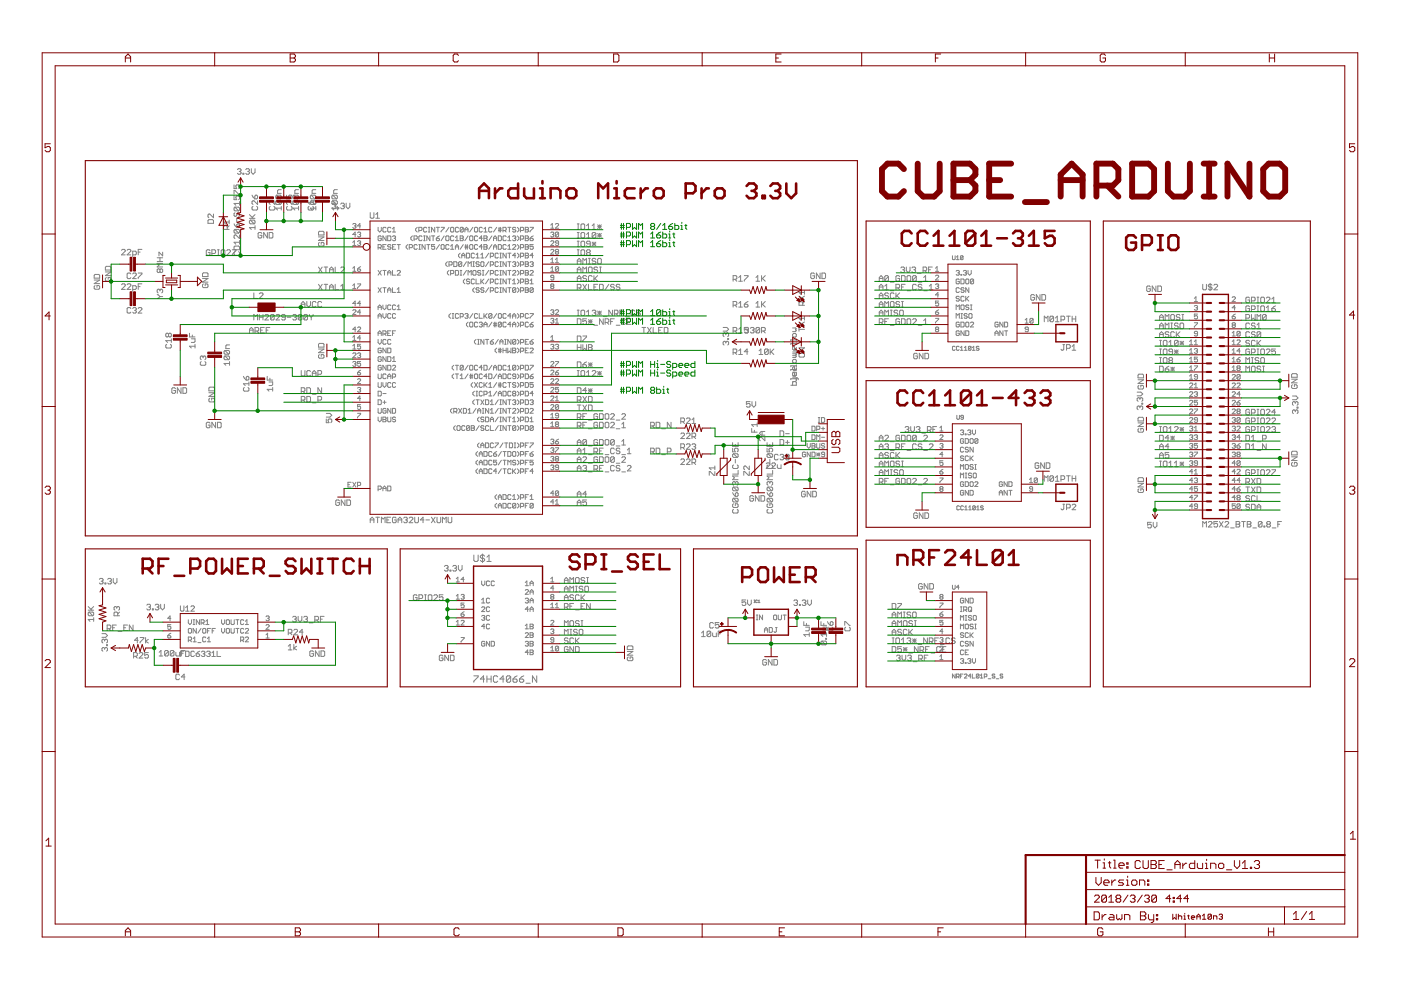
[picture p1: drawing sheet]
<svg xmlns="http://www.w3.org/2000/svg" width="297mm" height="210mm" viewBox="0 0 297 210" stroke-linecap="round" stroke-linejoin="round" font-family="sans-serif">
<g fill="none" stroke="#808080" stroke-width=".21">
<path d="M49.6 39.2v.8h.6l-.2-.4 .2-.4h.4l.2 .2v.4l-.2 .2M50.3 36l.2-.2h.4l.2 .2-.2 .3M50.7 36.3h.2M50.9 36.3l.2 .3-.2 .3h-.4l-.2-.2M51.5 36.7h.2v.2h-.2zM52.1 36l.2-.2h.4l.2 .2-.2 .3M52.5 36.3h.2M52.7 36.3l.2 .3-.2 .3h-.4l-.2-.2M53.3 35.8v.8l.4 .3 .4-.3v-.8M20 59.4h1.1l-1.1 .7h1.1M20.2 58.2h.7l.2 .2v.6h-1.1v-.6zM22.3 57.7h1.2l-1.2 .7h1.2"/>
<path d="M22.3 56.7l.2-.2h.8l.2 .2v.6h-1.2zM22.5 58.8l-.2 .2v.4l.2 .2h.8l.2-.2v-.4l-.2-.2h-.4v.4M25.8 53.1l.2-.2h.4l.2 .2v.2l-.8 .7h.8M27 53.1l.1-.2h.4l.2 .2v.2l-.7 .7h.7M27.7 58.1l-.2-.2h-.4l-.1 .2v.8l.1 .2h.4l.2-.2M28.1 54h.6l.2-.2v-.4l-.2-.1h-.6v1.1M28.1 58.1l.2-.2h.4l.2 .2v.2l-.8 .8h.8M29.3 57.9h.8v.2l-.8 .8v.2M29.3 53.4h.4M30.1 52.9h-.8v1.1M33.3 55.4h1.2M33.3 54.7h1.2"/>
<path d="M33.9 57.2l-.2-.2-.4 .2v.4l.2 .2 .4-.2M33.9 57.2l.2-.2 .4 .2v.4l-.2 .2-.4-.2M33.9 54.7v.7M33.9 57.2v.4M34.5 53.5v.8l-.8-.8v.8M34.5 55.8h-1.2l.4 .4-.4 .4h1.2M42.9 59h1.2l-1.2 .8h1.2M43.1 57.8h.8l.2 .2v.6h-1.2v-.6zM44.3 46.6h.8l.2 .2v.5h-1.2v-.5zM44.5 53.1l-.2-.1h-.4l-.2 .1v.8l.2 .2h.4l.2-.2v-.3h-.4M44.9 53.7h.6l.2-.1v-.5l-.2-.1h-.6v1.1M45.3 45.4v.8l-.8-.8-.4 .2v.4l.2 .2"/>
<path d="M46.1 54.1h.4M46.1 53h.4M46.3 53v1.1M47.1 53h.4l.2 .1v.8l-.2 .2h-.4l-.2-.2v-.8zM48.1 53.1l.2-.1h.3l.3 .1v.2l-.8 .8h.8M48.2 48.6v-.6l-.2-.1h-.4l-.2 .1v.6h1.2M48.6 47.9l-.4 .4M48.6 47.1h-1.2l.4 .4M48.6 46.7v.8M49.2 53h1.6v-.6l-.2-.2h-.8l-.2 .2v.6M49.6 41.2v-.8h.2l.8 .8h.2M49.6 41.6v.7h.6l-.2-.3 .2-.4h.4l.2 .2v.3l-.2 .2"/>
<path d="M49.6 47.5l.6 .7M49.8 53.3l-.2 .3v.3l.2 .2h.8l.2-.2v-.3l-.2-.3M49.8 43.9l-.2 .2v.4l.2 .2h.8M49.8 45.1l-.2 .2v.4l.2 .2 .4-.2v-.4l.2-.2 .4 .2v.4l-.2 .2M49.8 48.6l-.2 .2v.4l.2 .2h.8M49.8 43.9h.8l.2 .2v.4l-.2 .2M49.8 48.6h.8l.2 .2v.4l-.2 .2M49.8 48.6l.8 .8M49.8 43.9l.8 .8M50 53v.1l-.8 .8v.2M50.2 47.6l.2-.1 .4 .1v.4l-.2 .2h-.4zM50.2 46.3v.8"/>
<path d="M50.8 49.8v.8l-.8-.8-.4 .2v.4l.2 .2M50.8 42.7v.8M50.8 51v.8M50.8 51.4h-1.2l.4 .4M50.8 43.1h-1.2l.4 .4M52.9 46.3h1.2M52.9 45.5l.8 .8M53.1 46.7h.8l.2 .2v.4l-.2 .2M53.1 46.7l-.2 .2v.4l.2 .2h.8M53.1 46.7l.8 .8M53.4 41.4l.6 .8M53.6 43.8l-.2 .1v.4l.2 .2h.8l.2-.2v-.4l-.2-.1"/>
<path d="M54.1 48.3h-1.2l.4 .3M54.1 47.9v.7M54.1 45.5l-.6 .6M54.2 41.4l.4 .2v.4l-.2 .2h-.4v-.6zM54.6 42.6v.7l-.8-.7-.4 .2v.4l.2 .1M55.5 49.5l-.2-.2h-.4l-.2 .2v.8l.2 .2h.4l.2-.2v-.4h-.4M56.7 49.3v1.2l-.8-1.2v1.2M57.1 49.3h.6l.2 .2v.8l-.2 .2h-.6zM57.3 43.8l-.2 .1v.4l.2 .2h.8l.2-.2v-.4l-.2-.1M58.3 42.6v.7l-.8-.7-.4 .2v.4l.2 .1M58.7 42.6l-.2 .2v.4l.2 .1h.7M58.7 42.6h.7l.2 .2v.4l-.2 .1"/>
<path d="M58.7 41.4l-.2 .2v.4l.2 .2h.7M58.7 41.4h.7l.2 .2v.4l-.2 .2M58.7 42.6l.7 .7M58.7 41.4l.7 .8M59.6 44.1h-1.1l.4 .4M59.6 40.2h-.5l-.2 .2v.6h.7M59.6 43.8v.7M60.8 41.4v.8h.5l-.1-.4 .1-.4h.4l.2 .2v.4l-.2 .2M60.9 43.8l-.1 .1v.4l.1 .2h.8l.2-.2v-.4l-.2-.1M61.9 42.6v.7l-.7-.7-.4 .2v.4l.1 .1M62.3 42.6l-.2 .2v.4l.2 .1h.8M62.3 42.6h.8l.2 .2v.4l-.2 .1"/>
<path d="M62.3 41.4l-.2 .2v.4l.2 .2h.8M62.3 41.4h.8l.2 .2v.4l-.2 .2M62.3 42.6l.8 .7M62.3 41.4l.8 .8M63.3 44.1h-1.2l.4 .4M63.3 40.2h-.6l-.2 .2v.6h.8M63.3 43.8v.7M65.5 43.8l-.2 .1v.4l.2 .2h.8l.2-.2v-.4l-.2-.1M66 41.4h.8l.2 .2v.4l-.2 .2M66 42.6h.8l.2 .2v.4l-.2 .1M66 42.6l-.2 .2v.4l.2 .1h.8M66 41.4l-.2 .2v.4l.2 .2h.8"/>
<path d="M66 42.6l.8 .7M66 41.4l.8 .8M66.5 42.6v.7M66.5 43h-1.2l.4 .3M67 44.1h-1.2l.4 .4M67 43.8v.7M67 40.2h-.6l-.2 .2v.6h.8M67.5 49.2l.2-.2h.8l.2 .2v.6h-1.2zM67.5 50.2h1.2l-1.2 .8h1.2M67.5 56.6l.8 1.2M67.7 51.4l-.2 .2v.4l.2 .2h.8l.2-.2v-.4l-.2-.2h-.4v.4M68.3 56.6l-.8 1.2"/>
<path d="M68.7 56.6h.8M69.1 56.6v1.2M69.9 57.8v-.8l.4-.4 .4 .4v.8M69.9 57.2h.8M70.4 43.3l.2-.2h.4l.2 .2-.2 .4M70.6 42.6l-.2 .2v.4l.2 .1h.7M70.6 42.6h.7l.2 .2v.4l-.2 .1M70.6 41.4l-.2 .2v.4l.2 .2h.7M70.6 41.4h.7l.2 .2v.4l-.2 .2M70.6 42.6l.7 .7M70.6 41.4l.7 .8M70.9 43.7h.1"/>
<path d="M71 43.7l.2 .2-.2 .4h-.4l-.2-.3M71.1 56.6v1.2h.7M71.5 44.1h-1.1l.3 .4M71.5 40.2h-.6l-.2 .2v.6h.8M71.5 43.8v.7M71.6 44h.2v.3h-.2zM72.2 43.3l.2-.2h.4l.2 .2-.2 .4M72.2 56.8l.2-.2h.4l.2 .2v.2l-.8 .8h.8M72.6 43.7h.2M72.8 43.7l.2 .2-.2 .4h-.4l-.2-.3M73.4 43.1v.8l.4 .4 .4-.4v-.8M74.8 56.9l.3-.4v1"/>
<path d="M74.8 47.6l.2-.2h.3l.2 .2-.2 .3M74.8 52h.7M74.8 57.5h.7M74.8 51.4l.3-.3v.9M75.1 47.9h.2M75.3 47.9l.2 .2-.2 .3h-.3l-.2-.2M75.5 49.7h-.7l.5-.5v1M75.8 51.2l.5-.1 .2 .1-.2 .3M75.8 49.4l.5-.2 .2 .2-.2 .3M75.8 57h.5l.2 .4-.5 .1-.2-.1zM76.1 51.5h.2M76.1 49.7h.2"/>
<path d="M76.3 49.7l.2 .2-.2 .3-.5-.1M76.3 51.5l.2 .2-.2 .3-.5-.1M76.5 56.5l-.7 .5M76.5 47.9h-.7l.5-.5v1M78.5 45.1v1l.2 .2h.4l.2-.2v-1M79.7 46.3h.8M79.7 45.5l.4-.4v1.2M80.2 52.5h.5l.1-.5-.1-.1h-.5v1M80.2 48.2v.7l.3 .3 .3-.3v-.7M80.2 57.3l.6 1M80.5 52.5l.3 .4M80.8 50.2l-.1-.2h-.4l-.1 .2v.7l.1 .1h.4l.1-.1v-.4h-.3"/>
<path d="M80.8 57.3l-.6 1M81.2 52.3h.3M81.2 57.3h.7M81.5 57.3v1M81.9 48.4l-.2-.2h-.3l-.2 .2v.6l.2 .2h.3l.2-.2M81.9 51.9h-.7v1h.7M81.9 50v1l-.7-1v1M82.2 57.8h.7M82.2 50h.5l.2 .2v.7l-.2 .1h-.5zM82.2 58.3v-.6l.3-.4 .4 .4v.6M82.9 52l-.2-.1h-.3l-.2 .3 .5 .1 .2 .4-.2 .2h-.3l-.2-.2M82.9 48.4l-.2-.2h-.3l-.2 .2v.6l.2 .2h.3l.2-.2"/>
<path d="M83.2 57.3v1h.7M83.2 52.3h.3M83.2 50.2l.5-.2 .2 .2-.2 .3M83.2 49.2h.7M83.2 48.5l.3-.3v1M83.5 50.5h.2M83.7 50.5l.2 .2-.2 .3-.5-.1M83.9 51.9h-.7v1h.7M84.2 57.5l.2-.2h.3l.2 .2v.2l-.7 .6h.7M84.2 51.9h.7M84.5 51.9v1M86.5 51.9l-.4 .3v.3l.4 .4"/>
<path d="M86.8 52.5h.5l.1-.5-.1-.1h-.5v1M87.4 50l-.3 .4v.3l.3 .3M87.8 50.7h.5l.2-.2v-.3l-.2-.2h-.5v1M88.5 52l-.2-.1h-.3l-.2 .1v.7l.2 .2h.3l.2-.2M88.5 48.2l-.4 .3v.4l.4 .3M88.8 51.9h.3M88.8 52.9h.3M88.8 48.9h.5l.2-.2v-.3l-.2-.2h-.5v1M89 51.9v1M89.5 50.2l-.2-.2h-.3l-.2 .2v.7l.2 .1h.3l.2-.1M89.8 51h.4M89.8 50h.4"/>
<path d="M90 50v1M90.1 51.9v1l-.6-1v1M90.5 48.4l-.2-.2-.5 .2v.6l.2 .2 .5-.2M90.5 51.9h.7M90.8 51.9v1M90.8 49.2h.4M90.8 48.2h.4M91 48.2v1M91.2 50v1l-.7-1v1M91.5 50h.7M91.8 50v1M92.2 51.9h-.7v.4l.3-.1 .4 .1v.4l-.2 .2h-.3l-.2-.2"/>
<path d="M92.2 48.2v1l-.7-1v1M92.5 50.5h.5l.2 .4-.2 .1h-.3l-.2-.1zM92.5 48.2h.7M92.8 48.2v1M93.2 51.9l-.7 1M93.2 50l-.7 .5M93.5 48.2h.7l-.7 1M93.7 51.9h.3l.2 .1v.7l-.2 .2h-.3l-.2-.2v-.7zM94.2 50l-.7 1M94.5 50.2l.2-.2h.3l.2 .2v.7l-.2 .1h-.3l-.2-.1zM94.9 55.5l-.4 .3v.4l.4 .3M95.2 56.2h.5l.2-.2v-.3l-.2-.2h-.5v1"/>
<path d="M95.2 52l-.2-.1h-.3l-.2 .1v.7l.2 .2h.3l.2-.2M95.2 48.2l-.7 1M95.2 57.3l-.3 .4v.3l.3 .3M95.5 58h.5l.2-.2v-.3l-.2-.2h-.5v1M95.5 52.9h.7M95.5 52.2l.4-.3v1M95.7 48.2h.3l.2 .2v.6l-.2 .2h-.3l-.2-.2v-.6zM96.2 50.2l-.2-.2h-.3l-.2 .2v.7l.2 .1h.3l.2-.1M96.2 55.5h.5l.2 .2v.6l-.2 .2h-.5zM96.5 52.9v-.7l.4-.3 .3 .3v.7M96.5 57.3h.6l.1 .2v.7l-.1 .1h-.6zM96.5 50.4l.4-.4v1"/>
<path d="M96.5 52.3h.7M96.5 51h.7M97.2 48.4l-.1-.2h-.4l-.2 .2v.6l.2 .2h.4l.1-.2M97.6 53.7l-.4 .3v.4l.4 .3M97.6 50h.5l.1 .2-.1 .3 .1 .4-.1 .1h-.5zM97.6 50.5h.5M97.6 57.3h.3M97.6 58.3h.3M97.7 57.3v1M97.9 55.7l-.2-.2h-.3l-.2 .2v.6M97.9 54.7v-.7l.3-.3 .4 .3v.7M97.9 55.7v.6l-.2 .2h-.3l-.2-.2"/>
<path d="M97.9 54.2h.7M97.9 55.7l-.7 .6M98.2 48.4l-.1-.2h-.4l-.1 .2v.6M98.2 48.4v.6l-.1 .2h-.4l-.1-.2M98.2 51.9l-.6 1M98.2 48.4l-.6 .6M98.6 49.2v-.7l.3-.3 .3 .3v.7M98.6 59.2l-.4 .3v.3l.4 .4M98.6 52.5h.6M98.6 52.2h.6M98.6 48.7h.6M98.7 51.9v1"/>
<path d="M98.9 53.7h.5l.2 .1v.7l-.2 .2h-.5zM98.9 55.5l-.7 1M98.9 57.3l-.7 1M99.1 51.9v1M99.2 56.5v-1l.4 .3 .3-.3v1M99.2 58.3v-1l.4 .4 .3-.4v1M99.2 50l-.6 1M99.6 59.3l-.2-.1h-.3l-.2 .3 .2 .2h.3l.2 .3-.2 .2h-.3l-.2-.2M99.6 50.2l.1-.2h.4l.2 .2v.7l-.2 .1h-.4l-.1-.1zM99.7 51.9h.4l.2 .1v.7l-.2 .2h-.4l-.1-.2v-.7zM100.3 57.5l.1-.2h.4l.1 .2v.7l-.1 .1-.5-.1zM100.3 48.2l-.7 1"/>
<path d="M100.3 55.5h.3M100.3 56.5h.3M100.4 55.5v1M100.6 59.3l-.2-.1h-.3l-.2 .1v.7l.2 .2h.3l.2-.2M100.6 48.4l.2-.2h.3l.2 .2v.6l-.2 .2h-.3l-.2-.2zM100.6 53.8l-.2-.1h-.3l-.2 .1v.7l.2 .2h.3l.2-.2M100.9 59.2v1h.7M100.9 54l.4-.3v1M100.9 54.7h.7M101.3 50.2l-.2-.2h-.3l-.2 .2v.7l.2 .1h.3l.2-.1M101.3 52l-.2-.1h-.3l-.2 .1v.7l.2 .2h.3l.2-.2M101.6 55.7l-.2-.2h-.3l-.2 .2 .2 .3h.3l.2 .2-.2 .3h-.3l-.2-.2"/>
<path d="M101.9 57.5l-.1-.2h-.4l-.1 .2 .1 .3h.4l.1 .2-.1 .3-.5-.1M101.9 54l.4-.3v1M101.9 55.7l.2-.2 .5 .2v.6l-.2 .2-.5-.2zM101.9 59.2v1M101.9 54.7h.7M102.1 59.7l.5 .5M102.3 48.4l-.2-.2-.5 .2v.6l.2 .2 .5-.2M102.3 52.3h-.7l.5-.4v1M102.3 50.5h-.7l.5-.5v1M102.3 57.3h.3M102.3 58.3h.3M102.4 57.3v1"/>
<path d="M102.6 50h.5l.2 .2-.2 .3 .2 .4-.2 .1h-.5zM102.6 51.9h.5l.2 .1-.2 .3 .2 .4-.2 .2h-.5zM102.6 48.5l.3-.3v1M102.6 52.3h.5M102.6 50.5h.5M102.6 49.2h.7M102.6 59.2l-.7 .6M103.6 53.7l-.7 1M103.6 55.5l-.7 1M103.6 57.3l-.7 1M103.6 59.2l-.7 1M104 59.8h.5l.1-.1v-.4l-.1-.1h-.5v1"/>
<path d="M104 54.4h.5l.1-.2v-.4l-.1-.1h-.5v1M104 56.2h.5l.1-.2v-.3l-.1-.2h-.5v1M104 58h.5l.1-.2v-.3l-.1-.2h-.5v1M104.3 48.4l-.2-.2h-.3l-.2 .2v.6l.2 .2h.3l.2-.2M104.3 51.9l-.7 1M104.3 50l-.7 1M104.6 51v-.6l.4-.4 .3 .4v.6M104.6 52.9v-.7l.4-.3 .3 .3v.7M104.6 52.3h.7M104.6 50.5h.7M105.3 48.2l-.7 1M105.6 51.9h.5l.2 .1v.7l-.2 .2h-.5z"/>
<path d="M105.6 59.3l-.1-.1h-.4l-.1 .1v.7l.1 .2h.4l.1-.2M105.6 55.7l-.1-.2h-.4l-.1 .2v.6l.1 .2h.4l.1-.2M105.6 53.8l-.1-.1h-.4l-.1 .1v.7l.1 .2h.4l.1-.2M105.6 57.5l-.1-.2h-.4l-.1 .2v.7l.1 .1 .5-.1M105.6 50h.5l.2 .2v.7l-.2 .1h-.5zM105.6 48.9h.7M105.6 48.5h.7M105.8 48.2v1M106 54.7h.3M106 53.7h.3M106 55.5h.3M106 56.5h.3"/>
<path d="M106 57.3h.3M106 58.3h.3M106 59.2h.3M106.1 48.2v1M106.1 53.7v1M106.1 55.5v1M106.1 57.3v1M106.1 59.2v1M106.6 48.9h.6l.1-.2v-.3l-.1-.2h-.6v1M107 48.9l.3 .3M107.3 50.2l-.1-.2h-.4l-.2 .2v.7l.2 .1h.4l.1-.1M107.3 52l-.1-.1h-.4l-.2 .1v.7l.2 .2h.4l.1-.2"/>
<path d="M107.3 53.7v1l-.7-1v1M107.3 55.5v1l-.7-1v1M107.3 57.3v1l-.7-1v1M107.3 59.2v1l-.7-1v1M107.7 50.4l.3-.4v1M107.7 52.2l.3-.3v1M107.7 53.7h.6M107.7 52.9h.6M107.7 51h.6M107.7 48.2h.6M107.7 55.5h.6M107.7 57.3h.6"/>
<path d="M107.7 59.2h.6M108 48.2v1M108 53.7v1M108 55.5v1M108 57.3v1M108 59.2v1M108.7 50.2l.1-.2h.4l.2 .2-.2 .3M108.7 52l.1-.1h.4l.2 .1v.2l-.7 .7h.7M108.7 55.7l.1-.2h.4l.2 .2-.2 .3M108.7 57.5l.1-.2h.4l.2 .2v.2l-.7 .6h.7M108.7 59.5l.3-.3v1M109 50.5h.2"/>
<path d="M109 56h.2M109.2 50.5l.2 .2-.2 .3h-.4l-.1-.1M109.2 56l.2 .2-.2 .3h-.4l-.1-.2M109.4 48.4l-.2-.2h-.4l-.1 .3 .1 .2h.4l.2 .3-.2 .2h-.4l-.1-.2M109.4 54.2h-.7l.5-.5v1M109.7 48.2l.3 .3v.4l-.3 .3M109.7 50l.3 .4v.3l-.3 .3M109.7 51.9l.3 .3v.3l-.3 .4M109.7 53.7l.3 .3v.4l-.3 .3M109.7 55.5l.3 .3v.4l-.3 .3M109.7 57.3l.3 .4v.3l-.3 .3M109.7 59.2l.3 .3v.3l-.3 .4"/>
<path d="M110.3 59.8h.6l.1-.1v-.4l-.1-.1h-.6v1M110.3 48.9h.6l.1-.2v-.3l-.1-.2h-.6v1M110.3 50.7h.6l.1-.2v-.3l-.1-.2h-.6v1M110.3 52.5h.6l.1-.5-.1-.1h-.6v1M110.3 54.4h.6l.1-.2v-.4l-.1-.1h-.6v1M110.3 56.2h.6l.1-.2v-.3l-.1-.2h-.6v1M110.3 58h.6l.1-.2v-.3l-.1-.2h-.6v1M111.4 57.3h.5l.1 .2-.1 .3 .1 .4-.1 .1h-.5zM111.4 59.2h.5l.1 .1-.1 .4 .1 .3-.1 .2h-.5zM111.4 57.8h.5M111.4 51.9h.5l.1 .1-.1 .3 .1 .4-.1 .2h-.5zM111.4 53.7h.5l.1 .1-.1 .4 .1 .3-.1 .2h-.5z"/>
<path d="M111.4 48.2h.5l.1 .2-.1 .3 .1 .3-.1 .2h-.5zM111.4 50h.5l.1 .2-.1 .3 .1 .4-.1 .1h-.5zM111.4 55.5h.5l.1 .2-.1 .3 .1 .3-.1 .2h-.5zM111.4 54.2h.5M111.4 52.3h.5M111.4 50.5h.5M111.4 48.7h.5M111.4 56h.5M111.4 59.7h.5M112.4 48.2h.7l-.7 1M112.4 50.5h.5l.2 .4-.2 .1h-.3l-.2-.1zM112.4 55.7l.2-.2h.3l.2 .2-.2 .3"/>
<path d="M112.4 57.5l.2-.2h.3l.2 .2v.2l-.7 .6h.7M112.4 59.5l.3-.3v1M112.7 56h.2M112.9 56l.2 .2-.2 .3h-.3l-.2-.2M113.1 54.2h-.7l.5-.5v1M113.1 51.9h-.7v.4l.3-.1 .4 .1v.4l-.2 .2h-.3l-.2-.2M113.1 50l-.7 .5M116.8 53l.1-.1 .5 .1-.6 .9h.6M116.8 49.4l.4-.2 .2 .2-.2 .3M116.8 51.2l.1-.1 .5 .1-.6 .8h.6M116.8 47.7l.3-.3v1M116.8 55l.3-.3v1"/>
<path d="M116.8 56.9l.3-.4v1M116.8 48.4h.6M116.8 55.7h.6M116.8 57.5h.6M117.1 49.7h.1M117.2 49.7l.2 .2-.2 .3-.4-.1M117.4 58.9h-.5l-.1-.2 .1-.3 .5 .1v.7l-.2 .2-.4-.2M117.8 47.6l.1-.2h.4l.1 .2v.1l-.6 .7h.6M117.8 55l.3-.3v1M117.8 55.7h.6M117.9 53.4l-.1-.2 .1-.3h.4l.1 .1-.1 .4M117.9 53.4l-.1 .2 .1 .3h.4l.1-.2-.1-.3"/>
<path d="M117.9 53.4h.4M118.4 51.5h-.5l-.1-.1 .1-.3h.4l.1 .1v.7l-.1 .1h-.4l-.1-.1M118.4 49.4v.7l-.1 .1h-.4l-.1-.1M118.4 56.7v.7l-.1 .1-.5-.1M118.4 49.4l-.1-.2h-.4l-.1 .2v.7M118.4 56.7l-.1-.2h-.4l-.1 .2v.7M118.4 49.4l-.6 .7M118.4 56.7l-.6 .7M122.4 54.1h.4M122.4 53h.4M122.4 48.6h.4M122.4 59h.8"/>
<path d="M122.4 49.3h.4M122.4 50.5h.4M122.4 56v-.8l.4-.4 .4 .4v.8M122.4 57.8v-.8l.4-.4 .4 .4v.8M122.4 59.6v-.8l.4-.4 .4 .4v.8M122.4 47.5h.4M122.4 52.3h.4M122.4 51.1h.4M122.4 57.2h.8M122.4 55.4h.8M122.6 47.5v1.1M122.6 49.3v1.2"/>
<path d="M122.6 51.1v1.2M122.6 53v1.1M123.2 53.1l.2-.1h.4l.2 .1v.8l-.2 .2h-.4l-.2-.2zM123.2 47.7l.2-.2h.4l.2 .2v.8l-.2 .1h-.4l-.2-.1zM123.2 49.5l.2-.2h.4l.2 .2v.8l-.2 .2h-.4l-.2-.2zM123.2 51.3l.2-.2h.4l.2 .2v.8l-.2 .2h-.4l-.2-.2zM123.6 56v-1.2l.4 .4 .4-.4v1.2M123.6 57.8v-1.2l.4 .4 .4-.4v1.2M124.4 58.6l-.2-.2h-.4l-.2 .2 .2 .4h.4l.2 .2-.2 .4h-.4l-.2-.2M124.4 48.6h.7M124.4 50.5h.7M124.4 47.9l.4-.4v1.1"/>
<path d="M124.4 49.7l.4-.4v1.2M124.6 53.6l-.2 .1 .2 .4h.4l.1-.2-.1-.3M124.6 53.6l-.2-.3 .2-.3h.4l.1 .1-.1 .5M124.6 53.6h.4M124.8 56h.3M124.8 54.8h.3M125 56.6h.3l.2 .2v.8l-.2 .2h-.3l-.2-.2v-.8zM125 54.8v1.2M125.1 51.7h-.5l-.2-.2 .2-.4h.4l.1 .2v.8l-.1 .2h-.4l-.2-.2M125.5 58.6l-.2-.2h-.3l-.2 .2v.8l.2 .2h.3l.2-.2M125.5 48.6h.8M125.5 51.3l.8 .8"/>
<path d="M125.5 47.9l.4-.4v1.1M125.5 51.7h.8M125.9 51.3v.8M125.9 58.4v1.2M126.1 59l.6 .6M126.3 49.5l-.2-.2h-.4l-.2 .2v.8M126.3 49.5v.8l-.2 .2h-.4l-.2-.2M126.3 55l-.2-.2h-.4l-.2 .4 .2 .2h.4l.2 .4-.2 .2h-.4l-.2-.2M126.3 51.3l-.8 .8M126.3 49.5l-.8 .8M126.7 56.8l-.2-.2h-.4l-.2 .2 .2 .4h.4l.2 .2-.2 .4h-.4l-.2-.2M126.7 49.9h.8"/>
<path d="M126.7 55l.2-.2h.4l.2 .2v.8l-.2 .2h-.4l-.2-.2zM126.7 47.7l.8 .8M126.7 48h.8M126.7 49.5l.8 .8M126.7 58.4l-.8 .8M127.1 57.8h.4M127.1 56.6h.4M127.1 47.7v.8M127.1 49.5v.8M127.3 56.6v1.2M127.5 47.7l-.8 .8M127.5 49.5l-.8 .8"/>
<path d="M155.4 59.2h.6l.2-.2v-.4l-.2-.2h-.6v1.2M155.8 59.2l.4 .4M156.6 59.6h.8M156.6 58.8l.4-.4v1.2M157.8 58.4h.8v.2l-.8 .8v.2M160.3 58.8l.4-.4v1.2M160.3 59.6h.8M161.5 58.4v1.2M161.7 59l.5 .6M162.2 58.4l-.7 .8M172.7 58.1l-.2-.2h-.4l-.2 .2v.8l.2 .2h.4l.2-.2v-.4h-.4M173.9 57.9v1.2l-.8-1.2v1.2"/>
<path d="M174.3 57.9h.5l.2 .2v.8l-.2 .2h-.5zM186.4 59h.8M186.4 59.6v-.8l.4-.4 .4 .4v.8M188.4 58.6v.8l-.2 .2h-.4l-.2-.2M188.4 58.6l-.2-.2h-.4l-.2 .2v.8M188.4 58.6l-.8 .8M188.8 59.8h.8M190.7 58.6l-.2-.2h-.4l-.1 .2v.8l.1 .2h.4l.2-.2v-.4h-.4M191 56.8l.2-.2h.4l.2 .2-.2 .4M191.1 58.4h.6l.2 .2v.8l-.2 .2h-.6zM191.4 57.2h.2M191.6 57.2l.2 .2-.2 .4h-.4l-.2-.2"/>
<path d="M192.2 56.6v.8l.4 .4 .3-.4v-.8M192.3 58.6l.2-.2h.4l.2 .2v.8l-.2 .2h-.4l-.2-.2zM193.3 56.8l.2-.2h.4l.2 .2-.2 .4M193.7 57.2h.2M193.9 57.2l.2 .2-.2 .4h-.4l-.2-.2M194.3 58.6v.8l-.2 .2h-.4l-.2-.2M194.3 58.6l-.2-.2h-.4l-.2 .2v.8M194.3 58.6l-.8 .8M194.5 58h.8M194.7 59.8h.8M195.7 57.4h.6l.2-.2v-.4l-.2-.2h-.6v1.2M195.8 59.6h.8"/>
<path d="M195.8 58.8l.4-.4v1.2M196.1 57.4l.4 .4M196.9 57.2h.4M197.7 56.6h-.8v1.2M198.3 58.5l.2-.1h.3l.2 .1-.7 .9h.7M198.3 57.5h.7M198.3 56.9l.4-.4v1M201.9 54.2v.7l.2 .2 .4-.2v-.7M202.7 57.5l.2-.2h.3l.2 .2-.2 .3M202.8 55.1h.6M202.8 54.5l.3-.3v.9M203.1 57.8h.1"/>
<path d="M203.2 57.8l.2 .2-.2 .3-.5-.1M203.4 59.3l-.2-.1h-.3l-.2 .1v.7l.2 .2h.3l.2-.2v-.3h-.3M203.7 59.2h.5l.2 .1v.7l-.2 .2h-.5zM203.7 58.2h.2v.1h-.2zM204.2 54.4v.5l-.1 .2-.5-.2M204.2 54.4l-.1-.2-.5 .2v.5M204.2 54.4l-.6 .5M204.2 57.5l.2-.2h.4l.1 .2-.1 .3M204.6 57.8h.2M204.8 59.3l.1-.1 .5 .1v.7l-.2 .2-.4-.2zM204.8 57.8l.1 .2-.1 .3-.6-.1M205.2 57.3v.7l.4 .3 .3-.3v-.7"/>
<path d="M206.4 59.3v.7l-.1 .2h-.4l-.2-.2M206.4 59.3l-.7 .7M206.4 59.3l-.1-.1h-.4l-.2 .1v.7M20.2 60.5l-.2 .2v.4l.2 .2h.7l.2-.2v-.4l-.2-.2h-.3v.4M25.8 60.4l.2-.2h.4l.2 .2v.2l-.8 .8h.8M27 60.4l.1-.2h.4l.2 .2v.2l-.7 .8h.7M27.7 65.4l-.2-.2h-.4l-.1 .2v.8l.1 .2h.4l.2-.2M28.1 61.4h.6l.2-.2v-.4l-.2-.2h-.6v1.1M28.1 65.4l.2-.2h.4l.2 .2-.2 .4M28.5 65.8h.2M28.7 65.8l.2 .2-.2 .4h-.4l-.2-.2M29.3 60.8h.4"/>
<path d="M29.3 65.4l.2-.2h.4l.2 .2v.2l-.8 .8h.8M30.1 60.2h-.8v1.2M33.3 62.5h.2l.4 .4M33.9 61.5l-.2-.2-.4 .2v.4l.2 .2M33.9 61.5l.2-.2 .4 .2v.4l-.2 .2M33.9 61.5v.2M33.9 62.9l-.6 .4M33.9 62.9h.6M35.3 73l-.2 .2v.4l.2 .2h.8l.2-.2v-.4l-.2-.2M35.7 70.8l-.2-.1-.4 .1v.4l.2 .2 .4-.2M35.7 70.8l.2-.1 .4 .1v.4l-.2 .2-.4-.2M35.7 70.8v.4"/>
<path d="M36.3 71.8v.8M36.3 72.2h-1.2l.4 .4M40.2 70.7v.7h1.1M40.6 71.8h.7v.6l-.1 .2h-.6M40.8 71v.4M41.3 73.4h-1.1l.4 .4M41.3 73v.8M42.7 76.7l-.2 .2v.4l.2 .1h.7l.2-.1v-.4l-.2-.2M43.1 75.7l-.3-.2-.3 .2v.4l.2 .2M43.1 75.7l.2-.2 .3 .2v.4l-.2 .2M43.1 75.7v.2M43.1 60.2l-.2 .2v.4l.2 .2h.8l.2-.2v-.4l-.2-.2h-.4v.4"/>
<path d="M47.7 74.3h.8l.2 .2v.4l-.2 .2M47.7 75.5h.8l.2 .2v.4l-.2 .2M47.7 75.5l-.2 .2v.4l.2 .2h.8M47.7 74.3l-.2 .2v.4l.2 .2h.8M47.7 75.5l.8 .8M47.7 74.3l.8 .8M48.7 77.1h-1.2l.4 .3M48.7 76.7v.7M48.7 73.1h-.6l-.2 .2v.6h.8M51.6 79.8l.6 .8M52.2 80l.2-.2 .4 .2v.4l-.2 .2h-.4zM52.9 70.6v-.8l.4-.4 .4 .4v.8"/>
<path d="M52.9 70h.8M53.8 62.1v1.2h.8M53.8 67.8v-1.1l.4 .4 .4-.4v1.1M54.1 70.2h.6l.1-.2v-.4l-.1-.2h-.6v1.2M54.5 70.2l.3 .4M55 66.7v1.1M55 67.3h.8M55 62.3l.2-.2h.4l.2 .2v.2l-.8 .8h.8M55.3 70h.3M55.8 66.7v1.1M56 69.4h-.7v1.2h.7M56.2 66.9l.2-.2h.4l.1 .2v.2l-.7 .7h.7"/>
<path d="M56.4 70h.4M56.6 79.8v.8h1.2M57.2 69.4h-.8v1.2M58.1 66.9v.7l-.2 .2h-.4l-.2-.2M58.1 66.9l-.2-.2h-.4l-.2 .2v.7M58.1 66.9l-.8 .7M58.5 66.9l.2-.2h.4l.2 .2v.2l-.8 .7h.8M60.5 67.3h-.6l-.2-.2 .2-.4h.4l.2 .2v.7l-.2 .2h-.4l-.2-.2M60.9 67.3h.8M62.1 66.9l.2-.2h.3l.3 .2-.3 .4M62.4 67.3h.2M62.6 67.3l.3 .2-.3 .3h-.3l-.2-.2"/>
<path d="M63.9 78.6v.9l.2 .2h.4l.2-.2v-.9M63.9 64.5h.8M63.9 65.1v-.8l.3-.4 .5 .4v.8M64 66.9v.7l-.2 .2h-.4l-.2-.2M64 66.9l-.2-.2h-.4l-.2 .2v.7M64 66.9l-.8 .7M65.1 63.9v.8l.3 .4 .4-.4v-.8M65.2 66.9v.7l-.2 .2h-.4l-.2-.2M65.2 66.9l-.2-.2h-.4l-.2 .2v.7M65.2 66.9l-.8 .7M65.6 66.7l.4 .6M65.8 78.8l-.2-.2h-.4l-.1 .2v.7l.1 .2h.4l.2-.2"/>
<path d="M66 67.3v.5M66.2 79.1h.8M66.2 79.7v-.7l.4-.4 .4 .4v.7M66.4 66.7v.2l-.4 .4M67 64.1l-.2-.2h-.4l-.2 .2v.8l.2 .2h.4l.2-.2M67.4 79.4h.6l.2-.3v-.3l-.2-.2h-.6v1.1M67.5 74h1.2l-1.2 .8h1.2M67.5 60.3l.8 1.1M67.7 75.2l-.2 .2v.4l.2 .1h.8l.2-.1v-.4l-.2-.2h-.4v.4M67.7 72.8h.8l.2 .2v.6h-1.2v-.6zM68.2 64.1l-.2-.2h-.4l-.2 .2v.8l.2 .2h.4l.2-.2M68.3 60.3l-.8 1.1"/>
<path d="M68.7 60.3h.8M69.1 60.3v1.1M69.9 61.4v-.7l.4-.4 .4 .4v.7M69.9 60.9h.8M71.1 60.3v1.1h.7M72.2 61.4h.8M72.2 60.7l.4-.4v1.1M74.8 65.8l.2-.1h.3l.2 .1v.2l-.7 .7h.7M74.8 74h.7M74.8 72.2h.7M74.8 75l.2-.2h.3l.2 .2-.7 .8h.7M74.8 61.2h.7"/>
<path d="M74.8 76.8l.2-.2h.3l.2 .2-.2 .4M74.8 73.3l.3-.3v1M74.8 60.5l.3-.3v1M74.8 71.5l.3-.3v1M75.1 77.2h.2M75.3 77.2l.2 .1-.2 .4h-.3l-.2-.2M75.5 69.8h-.7l.5-.5v1M75.5 64.3h-.7l.5-.5v1.1M75.8 69.5l.2-.2 .5 .2-.7 .8h.7M75.8 60.2h.7l-.7 1M75.8 75l.5-.2 .2 .2-.2 .3M75.8 79h.5l.2 .3-.5 .2z"/>
<path d="M76.1 75.3h.2M76.3 75.3l.2 .2-.2 .3-.5-.1M76.5 76.6h-.7v.6l.5-.2 .2 .2v.3l-.2 .2-.5-.2M76.5 73h-.7v.5l.5-.2 .2 .2v.3l-.2 .2-.5-.2M76.5 66.2h-.7l.5-.5v1M76.5 64.3h-.7l.5-.5v1.1M76.5 71.7h-.7l.5-.5v1M76.5 78.5l-.7 .5M80.2 72v.6l.3 .4 .3-.4v-.6M80.2 79.3v.8l.1 .2h.4l.1-.2v-.8M80.2 70.7h.6M80.2 67h.6"/>
<path d="M80.2 65.7v-.7l.3-.3 .3 .3v.7M80.2 67.5v-.7l.3-.3 .3 .3v.7M80.2 71.1v-.6l.3-.4 .3 .4v.6M80.2 65.2h.6M80.2 61l.6 1M80.8 74l-.1-.2-.5 .2v.6l.1 .2h.4l.1-.2v-.3h-.3M80.8 77.6l-.1-.2h-.4l-.1 .2v.7l.1 .2h.4l.1-.2v-.3h-.3M80.8 75.8l-.1-.2h-.4l-.1 .2v.7l.1 .1h.4l.1-.1v-.4h-.3M80.8 61l-.6 1M81.2 70.8h.5l.2-.1v-.4l-.2-.2h-.5v1M81.2 61h.7M81.2 64.7v.6l.3 .4 .4-.4v-.6"/>
<path d="M81.2 66.5v.7l.3 .3 .4-.3v-.7M81.5 70.8l.4 .3M81.5 61v1M81.9 79.5l-.2-.2h-.3l-.2 .2v.6l.2 .2h.3l.2-.2M81.9 72.1l-.2-.1h-.3l-.2 .1v.7l.2 .2h.3l.2-.2M81.9 73.8v1l-.7-1v1M81.9 75.6v1l-.7-1v1M81.9 77.4v1.1l-.7-1.1v1.1M82.2 73.8h.5l.2 .2v.6l-.2 .2h-.5zM82.2 77.4h.5l.2 .2v.7l-.2 .2h-.5zM82.2 79.8h.7M82.2 70.7h.3"/>
<path d="M82.2 62v-.7l.3-.3 .4 .3v.7M82.2 61.5h.7M82.2 75.6h.5l.2 .2v.7l-.2 .1h-.5zM82.9 72.1l-.2-.1h-.3l-.2 .1v.7l.2 .2h.3l.2-.2M82.9 66.7l-.2-.2h-.3l-.2 .2v.6l.2 .2 .5-.2M82.9 64.8l-.2-.1-.5 .1v.7l.2 .2h.3l.2-.2M82.9 70.1h-.7v1h.7M83.2 61v1h.7M83.2 79.9h.5l.2-.1v-.3l-.2-.2h-.5v1M83.2 77.6l.2-.2 .5 .2-.7 .9h.7M83.2 70.7h.3M83.2 76.6h.7"/>
<path d="M83.2 76l.3-.4v1M83.9 64.8l-.2-.1-.5 .1v.7l.2 .2 .5-.2M83.9 66.7l-.2-.2-.5 .2v.6l.2 .2 .5-.2M83.9 70.1h-.7v1M84.2 62h.7M84.2 65.7h.7M84.2 61.3l.3-.3v1M84.2 65l.3-.3v1M95.5 66.5l-.3 .3v.4l.3 .3M95.9 67.5h.3M95.9 66.5h.3M96 66.5v1"/>
<path d="M96.2 77.4l-.3 .4v.3l.3 .4M96.2 79.3l-.3 .3v.3l.3 .4M96.5 77.4h.7M96.5 79.3h.7M96.9 77.4v1.1M96.9 79.3v1M97.2 66.7l-.1-.2h-.4l-.2 .2v.6l.2 .2 .5-.2M97.6 79.6l.3-.3v1M97.6 67.2h.5l.1-.2-.1-.5h-.5v1M98.2 77.6l-.1-.2h-.4l-.1 .2v.7M98.2 77.6v.7l-.1 .2h-.4l-.1-.2M98.2 77.6l-.6 .7"/>
<path d="M98.6 66.7l.1-.2h.4l.1 .2-.1 .3M98.9 67h.2M99.1 67l.1 .2-.1 .3-.5-.2M99.2 68.3l-.3 .3v.4l.3 .3M99.2 77.4l-.6 1.1M99.2 79.3l-.6 1M99.6 77.6l.1-.2h.4l.2 .2v.7l-.2 .2h-.4l-.1-.2zM99.6 68.5l.1-.2h.4l.2 .2v.7l-.2 .1h-.4l-.1-.1zM99.6 79.6h.7M99.6 79.9h.7M99.7 79.3v1M100.1 79.3v1"/>
<path d="M100.3 66.5l-.7 1M100.6 79.5l.2-.2h.3l.2 .2v.6l-.2 .2h-.3l-.2-.2zM100.6 61l-.3 .3v.4l.3 .3M100.9 72l-.3 .3v.3l.3 .4M101.3 72h.3M101.3 77.6l-.2-.2h-.3l-.2 .2v.7l.2 .2h.3l.2-.2M101.3 66.7l-.2-.2h-.3l-.2 .2v.6l.2 .2 .5-.2M101.3 73h.3M101.3 68.5l-.2-.2h-.3l-.2 .2v.7l.2 .1h.3l.2-.1M101.4 72v1M101.6 61.2l-.2-.2h-.3l-.2 .2 .2 .3h.3l.2 .2-.2 .3h-.3l-.2-.2M101.6 66.5v1h.7"/>
<path d="M101.6 68.5l.5-.2 .2 .2-.2 .3M101.9 68.8h.2M102.1 68.8l.2 .2-.2 .3-.5-.1M102.3 79.5l-.2-.2-.5 .2v.6l.2 .2 .5-.2M102.3 78h-.7l.5-.6v1.1M102.6 69.3v-.7l.3-.3 .4 .3v.7M102.6 77.4h.5l.2 .2v.7l-.2 .2h-.5zM102.6 61.2l-.2-.2-.5 .2 .2 .3 .5 .2-.2 .3-.5-.2M102.6 66.5v1M102.6 72v1l-.7-1v1M102.6 68.8h.7M102.8 67l.5 .5"/>
<path d="M102.9 72h.7M103.3 72v1M103.3 79.8h-.7l.5-.5v1M103.3 66.5l-.7 .7M103.6 79.3h.5l.2 .2v.6l-.2 .2h-.5zM103.6 61l-.7 1M104 61.7h.5l.1-.5-.1-.2h-.5v1M104 72.5h.5l.1 .3-.1 .2h-.4l-.1-.2zM104.3 66.7v.6l-.2 .2-.5-.2M104.3 66.7l-.2-.2h-.3l-.2 .2v.6M104.3 66.7l-.7 .6M104.3 68.3l-.7 1"/>
<path d="M104.3 77.4l-.7 1.1M104.6 78.5v-.7l.4-.4 .3 .4v.7M104.6 72l-.6 .5M104.6 68.6h.7M104.6 69h.7M104.6 78h.7M104.8 68.3v1M105.1 68.3v1M105.3 73.8l-.3 .3v.4l.3 .3M105.3 66.5l-.7 1M105.3 79.3l-.7 1M105.6 77.4h.5l.2 .2v.7l-.2 .2h-.5z"/>
<path d="M105.6 79.8h.7M105.6 61.2l-.1-.2h-.4l-.1 .2v.6l.1 .2h.4l.1-.2M105.6 74.1h.7M105.6 74.5h.7M105.6 72l-.6 1M105.8 66.5l.5 .2v.6l-.2 .2-.5-.2v-.6zM105.8 73.8v1M106 60.2h.3M106 73v-.7l.3-.3 .3 .3v.7M106 62h.3M106 72.5h.6M106 61h.3"/>
<path d="M106.1 61v1M106.1 73.8v1M106.3 68.5l-.2-.2-.5 .2v.7M106.3 68.5v.7l-.2 .1-.5-.1M106.3 68.5l-.7 .7M106.6 74.3h.7M106.6 79.3h.6l.1 .2v.6l-.1 .2h-.6zM106.6 73.8v1M107 72h.3M107 73h.3M107.2 72v1M107.3 61v1l-.7-1v1"/>
<path d="M107.3 66.7l-.1-.2h-.4l-.2 .2v.6l.2 .2 .5-.2M107.3 68.5l-.1-.2h-.4l-.2 .2v.7l.2 .1h.4l.1-.1M107.3 77.6l-.1-.2h-.4l-.2 .2v.7l.2 .2h.4l.1-.2M107.3 73.8v1M107.7 73.8v1l.3-.3 .3 .3v-1M107.7 77.8l.3-.4v1.1M107.7 61h.6M107.7 78.5h.6M108 61v1M108.3 79.5l-.1-.2h-.4l-.1 .2v.6l.1 .2h.4l.1-.2M108.3 72v1l-.6-1v1M108.3 67h-.6l.5-.5v1"/>
<path d="M108.3 68.8h-.6l.5-.5v1M108.7 74.3h.5M108.7 60.2h.7M108.7 73.8h.5l.2 .2-.2 .3 .2 .3-.2 .2h-.5zM108.7 69.3v-.7l.3-.3 .4 .3v.7M108.7 67.5v-.7l.3-.3 .4 .3v.7M108.7 67h.7M108.7 68.8h.7M109.4 61.2l-.2-.2h-.4l-.1 .2v.6M109.4 79.8h-.6l-.1-.2 .1-.3h.4l.2 .2v.6l-.2 .2h-.4l-.1-.2M109.4 72.1l-.2-.1h-.4l-.1 .1v.7M109.4 77.6l-.2-.2h-.4l-.1 .2v.7"/>
<path d="M109.4 61.2v.6l-.2 .2h-.4l-.1-.2M109.4 72.1v.7l-.2 .2h-.4l-.1-.2M109.4 77.6v.7l-.2 .2h-.4l-.1-.2M109.4 72.1l-.7 .7M109.4 61.2l-.7 .6M109.4 77.6l-.7 .7M109.7 73.8l.3 .3v.4l-.3 .3M109.7 61l.3 .3v.4l-.3 .3M109.7 66.5l.3 .3v.4l-.3 .3M109.7 68.3l.3 .3v.4l-.3 .3M109.7 72l.3 .3v.3l-.3 .4M109.7 77.4l.3 .4v.3l-.3 .4"/>
<path d="M109.7 79.3l.3 .3v.3l-.3 .4M110.3 61.7h.6l.1-.5-.1-.2h-.6v1M110.3 72.6h.6l.1-.1v-.4l-.1-.1h-.6v1M110.3 67.2h.6l.1-.2v-.3l-.1-.2h-.6v1M110.3 69h.6l.1-.2v-.3l-.1-.2h-.6v1M110.3 74.5h.6l.1-.2v-.3l-.1-.2h-.6v1M110.3 78.1h.6l.1-.1v-.4l-.1-.2h-.6v1.1M110.3 79.9h.6l.1-.1v-.3l-.1-.2h-.6v1M111.4 74.3h.3M111.4 79.3h.5l.1 .2v.6l-.1 .2h-.5zM111.4 77.4h.5l.1 .2v.7l-.1 .2h-.5zM111.4 61h.5l.1 .2-.1 .3 .1 .3-.1 .2h-.5z"/>
<path d="M111.4 72.5h.3M111.4 61.5h.5M112 72h-.6v1h.6M112 73.8h-.6v1h.6M112 66.7l-.1-.2h-.4l-.1 .2v.6l.1 .2 .5-.2M112 68.5l-.1-.2h-.4l-.1 .2v.7l.1 .1h.4l.1-.1M112.4 60.2h.7M112.4 79.8h.5l.2 .3-.2 .2h-.3zM112.4 74l.2-.2 .5 .2-.7 .8h.7M112.4 77.4h.7l-.7 1.1M112.4 66.5h.7l-.7 1M112.4 68.8h.5l.2 .4-.2 .1h-.3l-.2-.1z"/>
<path d="M112.4 72.5h.5l.2 .3-.2 .2h-.3l-.2-.2zM113.1 61.2v.6l-.2 .2h-.3l-.2-.2M113.1 61.2l-.2-.2h-.3l-.2 .2v.6M113.1 72l-.7 .5M113.1 68.3l-.7 .5M113.1 61.2l-.7 .6M113.1 79.3l-.7 .5M116.8 67.7l.4-.2 .2 .2-.2 .3M116.8 78.7l.1-.2 .5 .2-.6 .8h.6M116.8 73.2l.4-.2 .2 .2-.2 .3M116.8 65.8l.4-.1 .2 .1-.2 .4M116.8 76.8l.1-.2 .5 .2-.6 .9h.6"/>
<path d="M116.8 71.5l.3-.3v1M116.8 72.2h.6M116.9 60.7l-.1-.2 .1-.3 .5 .2-.2 .3M116.9 60.7l-.1 .2 .1 .3 .5-.2-.2-.3M116.9 60.7h.3M117.1 73.5h.1M117.1 66.2h.1M117.1 68h.1M117.2 66.2l.2 .2-.2 .3-.4-.2M117.2 73.5l.2 .2-.2 .3-.4-.2M117.2 68l.2 .2-.2 .3-.4-.2M117.8 65.8l.1-.1h.4l.1 .1v.2l-.6 .7h.6"/>
<path d="M117.8 73.2l.5-.2 .1 .2-.1 .3M117.8 76.6h.6l-.6 1.1M117.8 79h.5l.1 .3-.1 .2h-.4zM117.8 67.8l.3-.3v1M117.8 68.5h.6M118.1 73.5h.2M118.3 73.5l.1 .2-.1 .3h-.4l-.1-.2M118.4 78.5l-.6 .5M122.4 71.2h.6l.2 .2v.8l-.2 .2h-.6zM122.4 79.7h.4M122.4 78.6h.4M122.4 61h.6l.2-.1v-.4l-.2-.2h-.6v1.1"/>
<path d="M122.4 65.8h.4M122.4 66.9h.4M122.4 67.6h.6l.2 .2v.8l-.2 .2h-.6zM122.4 76.7h.6l.2 .2v.8l-.2 .2h-.6zM122.4 73.1v1.2M122.4 73.7h.8M122.6 65.8v1.1M122.6 78.6v1.1M122.8 61l.4 .4M123.2 78.8l.2-.2h.4l.2 .2v.7l-.2 .2h-.4l-.2-.2zM123.2 66l.2-.2h.4l.2 .2v.7l-.2 .2h-.4l-.2-.2zM123.2 73.1v1.2"/>
<path d="M123.6 77.3h.6l.2 .4-.2 .2h-.4l-.2-.2zM123.6 71.2h.8v.2l-.8 .8v.2M123.6 73.1v1.2l.4-.4 .4 .4v-1.2M123.6 60.3l.8 1.1M124.4 79.7h.7M124.4 67.6h-.8v.6l.4-.2 .4 .2v.4l-.2 .2h-.4l-.2-.2M124.4 66.9h.7M124.4 79l.4-.4v1.1M124.4 66.1l.4-.3v1.1M124.4 76.7l-.8 .6M124.4 60.3l-.8 1.1M124.8 76.9l.7 .8"/>
<path d="M124.8 73.1h.5l.2 .2-.2 .4 .2 .4-.2 .2h-.5zM124.8 60.3v1.1h.7M124.8 67.8l.7 .8M124.8 68.2h.7M124.8 77.3h.7M124.8 73.7h.5M125.1 67.8v.8M125.1 76.9v.8M125.5 78.8l.2-.2h.4l.2 .2v.2l-.8 .7h.8M125.5 66l.2-.2h.4l.2 .2-.2 .3M125.5 67.8l-.7 .8M125.5 76.9l-.7 .8"/>
<path d="M125.9 66.3h.2M125.9 69h.8M125.9 60.9h.4M126.1 66.3l.2 .2-.2 .4h-.4l-.2-.2M126.7 66.3h.8M126.7 78.8l.8 .7M126.7 60.3h-.8v1.1h.8M126.7 79.1h.8M126.7 66l.8 .7M127.1 60.3h.6l.2 .2v.8l-.2 .1h-.6zM127.1 66v.7M127.1 78.8v.7"/>
<path d="M127.5 78.8l-.8 .7M127.5 66l-.8 .7M127.9 67.1h.8M127.9 67.6v1.2l-.8-1.2v1.2M128.3 68.4h.6l.2-.2v-.4l-.2-.2h-.6v1.2M128.7 68.4l.4 .4M129.1 60.3l-.8 1.1M129.5 68.2h.4M129.9 65.8v1.1l-.8-1.1v1.1M130.2 60.5l-.1-.2h-.4l-.2 .2 .2 .4h.4l.1 .1-.1 .4h-.4l-.2-.1M130.2 67.6h-.7v1.2M130.3 66.5h.5l.2-.2v-.3l-.2-.2h-.5v1.1"/>
<path d="M130.6 66.5l.4 .4M130.6 69h.8M131.4 66.3h.4M131.4 60.5l-.2-.2h-.4l-.2 .2 .2 .4h.4l.2 .1-.2 .4h-.4l-.2-.1M132.2 65.8h-.8v1.1M132.6 67.8l-.2-.2h-.4l-.2 .2v.8l.2 .2h.4l.2-.2M132.6 67.1h.8M133 68.2h.4M133.8 67.6h-.8v1.2h.8M134.6 66l-.2-.2h-.4l-.2 .2v.7l.2 .2h.4l.2-.2M135.7 66l-.1-.2h-.4l-.2 .2 .2 .3h.4l.1 .2-.1 .4h-.4l-.2-.2M136.1 69.4h.8"/>
<path d="M136.5 69.4v1.2M137.3 69.4l.8 1.2M138.1 69.4l-.8 1.2M138.5 69.4v1.2h.8M139.6 70h.4M140.4 69.4h-.8v1.2h.8M140.8 69.4h.6l.2 .2v.8l-.2 .2h-.6zM153.3 69.4h.8l.4 .4-.4 .4h-.8M153.9 70.8l-.2-.2-.4 .2v.4l.2 .2M153.9 70.8l.2-.2 .4 .2v.4l-.2 .2M153.9 72.6l-.2-.2-.4 .2v.4l.2 .2M153.9 72.6l.2-.2 .4 .2v.4l-.2 .2"/>
<path d="M153.9 70.8v.2M153.9 72.6v.1M154.3 71.8h.2v.2h-.2zM155.4 74.8h.6l.2-.2v-.4l-.2-.2h-.6v1.2M155.4 70.2h.6l.2-.2v-.4l-.2-.2h-.6v1.2M155.4 64.7h.6l.2-.2v-.4l-.2-.2h-.6v1.2M155.8 74.8l.4 .4M155.8 70.2l.4 .4M155.8 64.7l.4 .4M156.6 75.2h.8M156.6 70.6h.8M156.6 65.1h.8"/>
<path d="M156.6 74.4l.4-.4v1.2M156.6 64.3l.4-.4v1.2M156.6 69.8l.4-.4v1.2M157.8 64.5h.6l.2 .4-.2 .2h-.4l-.2-.2zM157.9 70.4l.2 .2M158.1 69.4l-.2 .2M158.3 70h.2M158.5 69.4l.2 .2-.2 .4M158.5 70l.2 .2-.2 .4h-.5l-.2-.2M158.6 69.4h-.8v.6l.4-.2 .4 .2v.4l-.2 .2M158.6 74.6h-.8l.6-.6v1.2M158.6 63.9l-.8 .6"/>
<path d="M159.1 69.6l.2-.2h.4l.2 .2-.2 .4M159.5 70h.2M159.7 70l.2 .2-.2 .4h-.4l-.2-.2M160.3 64.3l.4-.4v1.2M160.3 65.1h.8M160.9 74.4l.4-.4v1.2M160.9 75.2h.8M161.1 69.6l-.2-.2h-.4l-.2 .2v.8M161.1 69.6v.8l-.2 .2h-.4l-.2-.2M161.1 69.6l-.8 .8M161.5 70.2h.5l.2-.2v-.4l-.2-.2h-.5v1.2M161.5 63.9v1.2"/>
<path d="M161.7 64.5l.5 .6M161.8 70.2l.4 .4M162.2 63.9l-.7 .8M162.9 74.2v.8l-.2 .2h-.4l-.2-.2M162.9 74.2l-.2-.2h-.4l-.2 .2v.8M162.9 74.2l-.8 .8M163.3 74v1.2M163.5 74.6l.6 .6M164.1 74l-.8 .8M168 70.9l.3-.2h.3l.2 .2v.4l-.2 .2h-.3l-.3-.2zM168 76.4l.3-.2h.3l.2 .2v.4l-.2 .2h-.3l-.3-.2zM168 78.9h.8v.6l-.2 .2h-.6"/>
<path d="M168 74.6h1l.2 .4M168 69.5h.6l.2 .2-.2 .2 .2 .2-.2 .2h-.6M168 75h.6l.2 .2M168.3 78.9l-.3 .2v.4l.3 .2M168.5 78.5v-.8h-.2l-.3 .3v.3l.3 .2h.3l.2-.2h-1.1v.2M168.5 78.9v.8M168.6 75.4l.2 .2-.2 .2h-.6M168.8 75.2l-.2 .2h-.6M168.8 71.9v.4M168.8 72.7v.3M168.8 73.6v.4l-.2 .2h-.3l-.3-.2v-.4l.5-.2v.8M168.8 74.6v.6"/>
<path d="M168.8 77.4v.4M168.8 78v.5M168.8 72.1h-1.1v.2M168.8 72.9h-1.1v.1M168.8 77.6h-1.1v.2M169.4 69.4v.8M169.4 75.1l.2-.2h.8l.2 .2v.4l-.2 .2h-.8l-.2-.2zM169.4 62.8l1.2 .8M169.4 69.8h1.2M169.4 68.3l1.2 .7M169.4 73.7h1.2l-1.2 .8h1.2M170.2 64.7v-.5l-.2-.2h-.4l-.2 .2v.5h1.2"/>
<path d="M170.6 64l-.4 .3M170.6 62.8l-1.2 .8M170.6 62h-1.2l.4 .4M170.6 61.6v.8M170.6 67.1v.8M170.6 68.3l-1.2 .7M170.6 67.5h-1.2l.4 .4M186.4 66.3h.8M186.4 64.5h.8M186.4 60.9h.8M186.4 68.4h.6l.2-.2v-.4l-.2-.2h-.6v1.2M186.4 66.9v-.8l.4-.3 .4 .3v.8"/>
<path d="M186.4 61.4v-.7l.4-.4 .4 .4v.7M186.4 63.3v-.8l.4-.4 .4 .4v.8M186.4 65.1v-.8l.4-.4 .4 .4v.8M186.4 62.7h.8M186.8 68.4l.4 .4M187.6 61.4h.8M187.6 66.9v-1.1l.4 .3 .4-.3v1.1M187.6 68.2h.4M187.6 60.7l.4-.4v1.1M187.6 65.1v-1.2l.4 .4 .4-.4v1.2M188.4 62.3l-.2-.2h-.4l-.2 .2 .2 .4h.4l.2 .2-.2 .4h-.4l-.2-.2M188.4 67.6h-.8v1.2"/>
<path d="M188.8 69h.8M188.8 61.6h.8M188.8 65.8h.4M188.8 66.9h.4M189 63.9h.4l.2 .2v.8l-.2 .2h-.4l-.2-.2v-.8zM189 65.8v1.1M189.6 62.3l-.2-.2h-.4l-.2 .2v.8l.2 .2h.4l.2-.2M190 61h.5l.2-.1v-.4l-.2-.2h-.5v1.1M190 62.1v1.2M190.1 62.7l.6 .6M190.3 66l-.2-.2h-.4l-.1 .3 .1 .2h.4l.2 .4-.2 .2h-.4l-.1-.2M190.3 61l.4 .4"/>
<path d="M190.7 64.1l-.2-.2h-.4l-.1 .4 .1 .2h.4l.2 .4-.2 .2h-.4l-.1-.2M190.7 66l.2-.2h.4l.2 .2v.7l-.2 .2h-.4l-.2-.2zM190.7 67.8l-.2-.2h-.4l-.1 .2v.8l.1 .2h.4l.2-.2v-.4h-.4M190.7 62.1l-.7 .8M191.1 65.1h.4M191.1 63.9h.4M191.1 60.9h.4M191.1 67.6h.6l.2 .2v.8l-.2 .2h-.6zM191.3 63.9v1.2M191.9 60.3h-.8v1.1M192.3 61.6h.8M192.3 67.8l.2-.2h.4l.2 .2v.8l-.2 .2h-.4l-.2-.2z"/>
<path d="M193.5 67.8l.2-.2h.4l.2 .2v.2l-.8 .8h.8M194.3 60.5l-.2-.2h-.4l-.2 .2v.8l.2 .1h.4l.2-.1M194.5 75.1l-.2-.2h-.4l-.2 .2v.8l.2 .2h.4l.2-.2v-.4h-.4M194.7 69h.8M195.5 60.5l-.3-.2h-.3l-.2 .4 .2 .2h.3l.3 .4-.3 .1h-.3l-.2-.1M195.7 74.9v1.2l-.8-1.2v1.2M195.8 61.6h.8M195.8 68.8h.8M195.8 68l.4-.4v1.2M196.1 74.9h.6l.2 .2v.8l-.2 .2h-.6zM197 61.4h.8M197 60.7l.4-.4v1.1"/>
<path d="M198.3 66.2h.5l.2 .3-.5 .2-.2-.2zM198.3 60.4l.2-.2h.3l.2 .2-.2 .3M198.3 67.5h.7l-.7 1M198.5 69.8l-.2-.1 .2-.4h.3l.2 .2-.2 .3M198.5 69.8l-.2 .2 .2 .3h.3l.2-.1-.2-.4M198.5 69.8h.3M198.7 60.7h.1M198.8 60.7l.2 .2-.2 .3h-.3l-.2-.2M199 63.8h-.7v.5l.4-.1 .3 .1v.4l-.2 .2h-.3l-.2-.2M199 62.5h-.7l.5-.5v1M199 65.7l-.7 .5M202.5 73.6l-.1-.2-.5 .2v.5l.2 .2 .4-.2"/>
<path d="M202.7 65.7v-1l.4 .3 .3-.3v1M202.7 67.5v-1l.4 .3 .3-.3v1M203.4 73.6l-.2-.2-.4 .2v.5l.1 .2 .5-.2M203.4 61.2l-.2-.2h-.3l-.2 .2v.6l.2 .2h.3l.2-.2M203.4 63l-.2-.2h-.3l-.2 .2 .2 .3h.3l.2 .2-.2 .3h-.3l-.2-.1M203.4 68.5l-.2-.2h-.3l-.2 .2v.7l.2 .1h.3l.2-.1v-.4h-.3M203.4 70.3l-.2-.2h-.3l-.2 .2v.7l.2 .1h.3l.2-.1v-.3h-.3M203.6 74.3h.6M203.6 73.7l.3-.3v.9M203.7 67.5h.4M203.7 66.5h.4M203.7 64.8l.2-.1 .5 .1v.7l-.2 .2h-.3l-.2-.2z"/>
<path d="M203.7 68.3h.5l.2 .2v.7l-.2 .1h-.5zM203.9 66.5v1M204.4 61.2l-.2-.2h-.3l-.2 .2 .2 .3h.3l.2 .2-.2 .3h-.3l-.2-.2M204.4 63l-.2-.2h-.3l-.2 .2v.7l.2 .1h.3l.2-.1M204.4 70.1v1l-.7-1v1M204.5 74.3h.5M204.5 73.7l.3-.3v.9M204.8 68.5l.1-.2 .5 .2v.7l-.2 .1-.4-.1zM204.8 70.1h.4l.2 .2v.7l-.2 .1h-.4zM204.8 62.8v1M204.9 63.3l.5 .5M205.1 66.7l-.2-.2-.5 .2v.1l.5 .2 .2 .3-.2 .2-.5-.2"/>
<path d="M205.4 66.7l.2-.2h.3l.2 .2v.6l-.2 .2-.5-.2zM205.4 64.8l-.2-.1-.4 .1 .1 .4 .5 .1-.2 .4-.4-.2M205.4 61v1l-.6-1v1M205.4 62.8l-.6 .7M205.7 65.7h.4M205.7 68.5l.2-.2h.4l.1 .2-.7 .8h.7M205.7 64.7h.4M205.9 73.6l-.2-.2-.4 .2v.5M205.9 73.6v.5l-.2 .2-.4-.2M205.9 73.6l-.6 .5M205.9 64.7v1M206.1 74.3h.6"/>
<path d="M206.1 73.7l.3-.3v.9M207.6 73.6l-.2-.2-.4 .2 .1 .3 .5 .1-.2 .3-.4-.2M211 71.1v-.6l.3-.4 .3 .4v.6M211 70.7h.6M211.6 68.5l-.1-.2h-.4l-.1 .2v.7l.1 .1h.4l.1-.1v-.4h-.3M212.6 68.3v1l-.6-1v1M212.6 70.1v1l-.6-1v1M213 68.3h.5l.1 .2v.7l-.1 .1h-.5zM213 70.1h.6M213.3 70.1v1M217.3 68.5h.7M217.3 67.8l.4-.3v1"/>
<path d="M218 69.8h-.5l-.2-.1 .2-.4h.4l.1 .2v.7l-.1 .1h-.4l-.2-.1M219 67.7l-.1-.2h-.4l-.1 .2v.6M219 67.7v.6l-.1 .2h-.4l-.1-.2M219 67.7l-.6 .6M219.3 62.7l-.2-.2h-.4l-.1 .2v.7l.1 .2h.4l.2-.2v-.3h-.4M220.5 62.5v1.1l-.8-1.1v1.1M220.9 62.5h.6l.2 .2v.7l-.2 .2h-.6zM221.4 68.2v-1.2l.4 .4 .4-.4v1.2M223.4 67.2l-.2-.2h-.4l-.2 .2v.8M223.4 67.2v.8l-.2 .2h-.4l-.2-.2M223.4 67.2l-.8 .8M223.8 68.2h.7"/>
<path d="M223.8 67.4l.4-.4v1.2M224.9 67.8h.6l.2-.2v-.4l-.2-.2h-.6v1.2M225.3 73.1h.4M225.5 73.1v1l-.2 .2-.4-.2M226.1 67h.8M226.1 73.9h.6l.2-.2v-.4l-.2-.2h-.6v1.2M226.5 67v1.2M227.3 67v1.2M227.3 67.6h.8M227.3 74.3h.8M227.3 73.5l.4-.4v1.2M228.1 67v1.2"/>
<path d="M241.5 79.3h.8l.2 .2v.6h-1.2v-.6zM243.9 60.8l-.2-.2h-.4l-.2 .2v.8l.2 .2h.4l.2-.2v-.4h-.4M245.1 60.6v1.2l-.8-1.2v1.2M245.5 60.6h.6l.2 .2v.8l-.2 .2h-.6zM245.9 67.3h.7M245.9 77h.4M245.9 75.8h.4M245.9 75.2h.4M245.9 74h.4M245.9 77.6h.6l.1 .3v.7l-.1 .2h-.6zM245.9 69.7v-.8l.4-.4 .3 .4v.8M245.9 72.2h.4"/>
<path d="M245.9 73.3h.4M245.9 67.8v-.7l.4-.4 .3 .4v.7M245.9 71.5v-.8l.4-.4 .3 .4v.8M245.9 70.9h.7M245.9 69.1h.7M246 72.2v1.1M246 74v1.2M246 75.8v1.2M246.6 76l.3-.2h.3l.2 .2v.8l-.2 .2h-.3l-.3-.2zM246.6 74.2l.3-.2h.3l.2 .2v.8l-.2 .2h-.3l-.3-.2zM246.6 72.3l.3-.1h.3l.2 .1v.8l-.2 .2h-.3l-.3-.2zM247 78.2h.6l.2 .4-.2 .2h-.4l-.2-.2z"/>
<path d="M247 67.8v-1.1l.4 .4 .4-.4v1.1M247 69.7v-1.2l.4 .4 .4-.4v1.2M247.8 70.5l-.2-.2h-.4l-.2 .2 .2 .4h.4l.2 .2-.2 .4h-.4l-.2-.2M247.8 73.3h.8M247.8 72.6l.4-.4v1.1M247.8 77.6l-.8 .6M248 76.4l-.2 .2 .2 .4h.4l.2-.2-.2-.4M248 76.4l-.2-.2 .2-.4h.4l.2 .2-.2 .4M248 76.4h.4M248.2 66.9l.2-.2h.4l.2 .2v.7l-.2 .2h-.4l-.2-.2zM248.2 78.2h.8M248.2 77.9l.8 .7"/>
<path d="M248.2 68.5h.4M248.2 69.7h.4M248.4 68.5v1.2M248.6 74.6h-.6l-.2-.2 .2-.4h.4l.2 .2v.8l-.2 .2h-.4l-.2-.2M248.6 77.9v.7M249 70.5l-.2-.2h-.4l-.2 .2v.8l.2 .2h.4l.2-.2M249 77.9l-.8 .7M249 74.6h.8M249 74.2l.8 .8M249.4 70.3v1.2M249.4 74.2v.8M249.6 70.9l.6 .6"/>
<path d="M249.8 72.3l-.8 .8M249.8 72.3l-.2-.1h-.4l-.2 .1v.8M249.8 72.3v.8l-.2 .2h-.4l-.2-.2M249.8 68.7l-.2-.2h-.4l-.2 .4 .2 .2h.4l.2 .4-.2 .2h-.4l-.2-.2M249.8 74.2l-.8 .8M250.2 66.9l-.2-.2h-.4l-.2 .2 .2 .4h.4l.2 .2-.2 .3h-.4l-.2-.2M250.2 72.7h.8M250.2 72.3l.8 .8M250.2 70.3l-.8 .8M250.4 68.5h.4l.2 .2v.8l-.2 .2h-.4l-.2-.2v-.8zM250.6 67.8h.4M250.6 66.7h.4"/>
<path d="M250.6 72.3v.8M250.8 66.7v1.1M251 72.3l-.8 .8M252.2 78.6h.7M252.2 74.9h.7M252.2 72.4l.3-.3v1M252.2 74.3l.3-.4v1M252.2 76.1l.3-.4v1.1M252.2 77.9l.3-.3v1M252.2 79.7l.3-.3v1M252.2 73.1h.7M252.2 76.8h.7"/>
<path d="M253.2 74.1l.2-.2h.3l.2 .2-.2 .3M253.2 63.9h.7M253.2 63.3l.4-.4v1M253.2 72.4l.4-.3v1M253.2 64.9l.2-.1h.3l.2 .1-.2 .4M253.2 68.4h.7l-.7 1M253.2 77.6h.7l-.7 1M253.2 73.1h.7M253.6 65.3h.1M253.6 74.4h.1M253.7 74.4l.2 .2-.2 .3h-.3l-.2-.2M253.7 65.3l.2 .1-.2 .4h-.3l-.2-.2"/>
<path d="M253.9 70.8h-.5l-.2-.2 .2-.3h.3l.2 .1v.7l-.2 .1-.5-.1M253.9 79.9h-.5l-.2-.2 .2-.3h.3l.2 .2v.6l-.2 .2h-.3l-.2-.2M253.9 75.7h-.7v.5l.4-.1 .3 .1v.4l-.2 .2h-.3l-.2-.2M253.9 66.6h-.7v.5l.5-.2 .2 .2v.3l-.2 .2h-.3l-.2-.2M255 60.3v1l.2 .1h.4l.2-.1v-1M256.6 60.1v1.5M257 60.5l-.2-.2h-.4l-.2 .2 .2 .4h.4l.2 .1-.2 .4h-.4l-.2-.1M257.4 60.5l.2-.2h.3l.3 .2v.2l-.8 .7h.8M261.2 78.6h.7M261.2 79.6l.2-.2h.4l.1 .2-.7 .8h.7M261.2 74.9h.7M261.2 63.1l.2-.2h.4l.1 .2-.7 .8h.7"/>
<path d="M261.2 67.1h.6l.1 .3-.1 .2h-.4l-.2-.2zM261.2 71.2h.7M261.2 70.6l.4-.3v.9M261.2 72.4l.4-.3v1M261.2 74.3l.4-.4v1M261.2 76.1l.4-.4v1.1M261.2 77.9l.4-.3v1M261.2 73.1h.7M261.2 76.8h.7M261.4 68.9l-.2 .2 .2 .3h.4l.1-.1-.1-.4M261.4 68.9l-.2-.2 .2-.3 .5 .2-.1 .3M261.4 68.9h.4"/>
<path d="M261.9 65.3h-.7l.6-.5v1M261.9 66.6l-.7 .5M262.3 72.2l.1-.1h.4l.1 .1-.6 .9h.6M262.3 76.2h.5l.1 .4-.1 .2h-.4l-.1-.2zM262.4 78.1l-.1 .1 .1 .4h.4l.1-.2-.1-.3M262.4 78.1l-.1-.2 .1-.3 .5 .1-.1 .4M262.4 78.1h.4M262.9 70.4l-.1-.1h-.4l-.1 .1v.7M262.9 79.6v.6l-.1 .2h-.4l-.1-.2M262.9 70.4v.7l-.1 .1-.5-.1M262.9 79.6l-.1-.2h-.4l-.1 .2v.6M262.9 70.4l-.6 .7"/>
<path d="M262.9 74.4h-.6l.5-.5v1M262.9 75.7l-.6 .5M262.9 79.6l-.6 .6M264.1 67.5h.6l.2-.2v-.4l-.2-.2h-.6v1.1M264.1 78.8v-1.2l.4 .4 .4-.4v1.2M264.1 77v-1.2l.4 .4 .4-.4v1.2M264.9 70.5l-.2-.2h-.3l-.3 .2v.8l.3 .2h.3l.2-.2M264.9 74.2l-.2-.2h-.3l-.3 .2v.8l.3 .2h.3l.2-.2v-.4h-.4M264.9 65l-.2-.1h-.3l-.3 .1v.8l.3 .2h.3l.2-.2v-.4h-.4M264.9 72.3l-.2-.1h-.3l-.3 .1 .3 .4h.3l.2 .2-.2 .4h-.3l-.3-.2M264.9 68.7l-.2-.2h-.3l-.3 .2v.8l.3 .2h.3l.2-.2M264.9 63.2l-.2-.2h-.3l-.3 .2v.8l.3 .2h.3l.2-.2v-.4h-.4"/>
<path d="M265.3 77h.4M265.3 75.8h.4M265.3 74.8h.6l.2-.2v-.4l-.2-.2h-.6v1.2M265.3 63.8h.6l.2-.2v-.4l-.2-.2h-.6v1.2M265.3 65.6h.6l.2-.2v-.4l-.2-.1h-.6v1.1M265.3 66.7v1.1l.4-.3 .4 .3v-1.1M265.5 77.6h.4l.2 .3v.7l-.2 .2h-.4l-.2-.2v-.7zM265.5 75.8v1.2M266.1 70.5l-.2-.2h-.4l-.2 .2 .2 .4h.4l.2 .2-.2 .4h-.4l-.2-.2M266.1 72.3l-.2-.1h-.4l-.2 .1v.8l.2 .2h.4l.2-.2M266.1 68.7l-.2-.2h-.4l-.2 .4 .2 .2h.4l.2 .4-.2 .2h-.4l-.2-.2M266.5 75.2h.4"/>
<path d="M266.5 74h.4M266.5 64.2h.4M266.5 64.9h.4M266.5 67.8v-1.1l.4 .4 .4-.4v1.1M266.5 72.2v1.1M266.5 68.9l.4-.4v1.2M266.5 69.7h.8M266.5 63h.4M266.5 66h.4M266.7 72.7l.6 .6M266.7 63v1.2M266.7 64.9v1.1"/>
<path d="M266.7 74v1.2M266.9 76l-.2-.2h-.4l-.2 .4 .2 .2h.4l.2 .4-.2 .2h-.4l-.2-.2M267.3 70.5v.8l-.2 .2h-.4l-.2-.2M267.3 70.5l-.2-.2h-.4l-.2 .2v.8M267.3 76l.2-.2h.4l.2 .2v.8l-.2 .2h-.4l-.2-.2zM267.3 74.2l.2-.2h.4l.2 .2v.8l-.2 .2h-.4l-.2-.2zM267.3 65l.2-.1h.4l.2 .1v.8l-.2 .2h-.4l-.2-.2zM267.3 77.9l-.2-.3h-.4l-.2 .4 .2 .2h.4l.2 .4-.2 .2h-.4l-.2-.2M267.3 70.5l-.8 .8M267.3 63.2l.2-.2h.4l.2 .2v.8l-.2 .2h-.4l-.2-.2zM267.3 72.2l-.8 .7M267.7 77.6h.4"/>
<path d="M267.7 78.8h.4M267.9 77.6v1.2M268.5 66.9v.7l-.2 .2h-.4l-.2-.2M268.5 66.9l-.2-.2h-.4l-.2 .2v.7M268.5 66.9l-.8 .7M268.5 74.2l.2-.2h.4l.1 .2v.2l-.7 .8h.7M268.5 63.2l.2-.2h.4l.1 .2v.2l-.7 .8h.7M268.5 66h.7M268.5 65.2l.4-.3v1.1M269.6 64.2h.8M269.6 65.4h.6l.2 .4-.2 .2h-.4l-.2-.2zM269.6 63.4l.5-.4v1.2"/>
<path d="M270.4 74h-.8v.6l.5-.2 .3 .2v.4l-.2 .2h-.4l-.2-.2M270.4 64.9l-.8 .5M274 79.2h.8l.2 .2v.6h-1.2v-.6zM37.2 82.4l-.2-.2h-.4l-.2 .2v.8l.2 .2h.4l.2-.2v-.4h-.4M38.4 82.2v1.2l-.8-1.2v1.2M38.8 82.2h.6l.2 .2v.8l-.2 .2h-.6zM44.3 82.3l.2-.2h.8l.2 .2v.6h-1.2zM44.3 83.3h1.2l-1.2 .8h1.2M44.5 84.4l-.2 .2v.4l.2 .2h.8l.2-.2v-.4l-.2-.2h-.4v.4M44.5 89.7l-.2-.2h-.4l-.2 .2v.8l.2 .2h.4l.2-.2v-.4h-.4M45.7 89.5v1.2l-.8-1.2v1.2M46.1 89.5h.6l.2 .2v.8l-.2 .2h-.6z"/>
<path d="M51.8 82.1l-.2 .3v.3l.2 .2h.8l.2-.2v-.3l-.2-.3M52.8 81v.7M52.8 81.4h-1.2l.4 .3M57 81h.8v.6l-.2 .1h-.6M57.2 80.2v.4M57.8 82.5h-1.2l.4 .4M57.8 82.1v.8M63.9 83h.6l.2-.2v-.4l-.2-.2h-.6v1.2M63.9 84.8h.6l.2-.2v-.4l-.2-.1h-.6v1.1M64.2 83l.5 .4M64.2 84.8l.5 .4M65.1 82.2h.5l.2 .2v.8l-.2 .2h-.5z"/>
<path d="M65.1 84.1h.5l.2 .1v.8l-.2 .2h-.5zM66.2 83.6h.8M66.2 85.4h.8M67.4 84.8h.6l.2-.2v-.4l-.2-.1h-.6v1.1M68.2 82.2v1.2l-.8-1.2v1.2M69.2 88.8v.8h.6l-.2-.4 .2-.4h.4l.1 .2v.4l-.1 .2M69.2 87.7h.7l.4 .3-.4 .4h-.7M75.8 80.5l.2-.2 .5 .2-.7 .8h.7M75.8 87.6h.7l-.7 1M75.8 82.3l.5-.2 .2 .2-.2 .3M76.1 82.6h.2M76.3 82.6l.2 .2-.2 .3-.5-.1"/>
<path d="M76.5 85.8h-.7v.5l.3-.2 .4 .2v.3l-.2 .2-.5-.2M76.5 84.5h-.7l.5-.5v1M80.2 84.8h.5l.1 .1v.7l-.1 .2h-.5zM80.2 83h.5l.1 .1v.7l-.1 .1h-.5zM80.2 81.1v.9l.1 .1h.4l.1-.1v-.9M80.2 86.6v.8l.1 .2h.4l.1-.2v-.8M80.2 88.4v.7l.3 .3 .3-.3v-.7M81.2 88.4h.5l.2 .2-.2 .3 .2 .4-.2 .1h-.5zM81.2 83.4h.7M81.2 88.9h.5M81.2 85.3h.7M81.2 81.1v.7l.3 .3 .4-.3v-.7"/>
<path d="M81.5 84.9v.7M81.9 86.8l-.2-.2h-.3l-.2 .2v.6l.2 .2h.3l.2-.2v-.3h-.4M82.2 80.3v-.7l.3-.3 .4 .3v.7M82.2 88.4v.9l.2 .1h.3l.2-.1v-.9M82.9 81.3l-.2-.2h-.3l-.2 .2v.7l.2 .1h.3l.2-.1M82.9 86.6v1l-.7-1v1M83.2 86.6h.5l.2 .2v.6l-.2 .2h-.5zM83.9 88.6l-.5-.2-.2 .4 .5 .1 .2 .4-.2 .1-.5-.1M83.9 81.3l-.2-.2-.5 .2v.7l.2 .1 .5-.1M95.9 86.6l-.4 .3v.4l.4 .3M96.2 87.3h.5l.2-.2v-.3l-.2-.2h-.5v1M96.5 87.3l.4 .3"/>
<path d="M96.5 90.3l-.3 .3v.3l.3 .4M96.9 90.4l.2-.1h.3l.2 .1v.7l-.2 .2h-.3l-.2-.2zM97.2 86.6l.7 1M97.6 80.3h.6M97.9 86.6l-.7 1M98.2 86.6h.5l.2 .2v.6l-.2 .2h-.5zM98.6 90.4l-.2-.1-.5 .1v.7l.2 .2 .5-.2M99.2 86.9l.4-.3v1M99.2 87.6h.7M99.6 90.4l-.2-.1h-.3l-.2 .1v.7M99.6 90.4v.7l-.2 .2h-.3l-.2-.2M99.6 90.4l-.7 .7"/>
<path d="M99.9 90.3h.5l.2 .1-.2 .4 .2 .3-.2 .2h-.5zM99.9 90.8h.5M100.3 81.1l-.4 .3v.4l.4 .3M100.6 83l-.3 .3v.3l.3 .3M100.6 84.8l-.3 .3v.3l.3 .4M100.6 81.1l.7 1M100.9 84.8h.7M100.9 83.9h.4M100.9 83h.4M100.9 86.6l-.6 1M101.1 83v.9M101.3 95.7l-.4 .4v.3l.4 .4"/>
<path d="M101.3 99.4l-.4 .3v.4l.4 .3M101.3 97.6l-.4 .3v.4l.4 .3M101.3 84.8v1M101.3 87.6v-.7l.3-.3 .3 .3v.7M101.3 87.1h.6M101.3 81.1l-.7 1M101.6 93.9l-.3 .4v.3l.3 .3M101.6 98.1h.7M101.6 96.8v-.7l.3-.4 .4 .4v.7M101.6 98.6v-.7l.3-.3 .4 .3v.7M101.6 99.9h.7M101.6 96.2h.7"/>
<path d="M101.6 88.4l-.3 .4v.3l.3 .3M101.6 90.3l-.7 1M101.9 94.9v-.6l.4-.4 .3 .4v.6M101.9 94.4h.7M101.9 84.8l.7 1M102.3 81.3l-.2-.2-.5 .2v.7l.2 .1 .5-.1M102.3 83.1l-.2-.1-.5 .1v.7l.2 .1 .5-.1M102.3 86.6h.3M102.3 87.6h.3M102.4 86.6v1M102.6 83.6h.5l.2-.5-.2-.1h-.5v.9M102.6 95.7h.5l.2 .2v.7l-.2 .2h-.5z"/>
<path d="M102.6 97.6h.5l.2 .1v.7l-.2 .2h-.5zM102.6 99.4h.5l.2 .2v.6l-.2 .2h-.5zM102.6 88.6l-.5-.2-.2 .4 .5 .1 .2 .4-.2 .1-.5-.1M102.6 90.4l-.2-.1-.5 .1 .2 .4 .5 .1-.2 .4-.5-.2M102.6 81.1v1M102.6 84.8l-.7 1M102.8 81.6l.5 .5M102.9 88.4h.5l.2 .2v.7l-.2 .1h-.5zM102.9 84.8h.5l.2 .1v.7l-.2 .2h-.5zM102.9 93.9h.5l.2 .2v.7l-.2 .1h-.5zM103.3 81.1l-.7 .7M103.6 83.9h.7"/>
<path d="M103.6 86.6v1l-.7-1v1M103.6 90.4l-.2-.1h-.3l-.2 .1v.7l.2 .2h.3l.2-.2M103.6 81.4l.4-.3v1M103.6 83.3l.4-.3v.9M103.6 82.1h.7M104 89.4v-.6l.3-.4 .3 .4v.6M104 90.3v1h.6M104 85.1l.3-.3v1M104 86.9l.3-.3v1M104 87.6h.6M104 85.8h.6M104 88.9h.6"/>
<path d="M104.3 97.7l-.2-.1h-.3l-.2 .1v.7l.2 .2h.3l.2-.2M104.3 99.6l-.2-.2h-.3l-.2 .2v.6l.2 .2h.3l.2-.2M104.3 95.9l-.2-.2h-.3l-.2 .2v.7l.2 .2h.3l.2-.2M104.6 96.2h.5l.2 .4-.2 .2h-.3l-.2-.2zM104.6 94.1l-.1-.2h-.4l-.1 .2v.7l.1 .1h.4l.1-.1M105 93.9h.6l-.6 1M105.3 97.6h-.7v.5l.4-.2 .3 .2-.2 .5h-.3l-.2-.2M105.3 99.9h-.7l.5-.5v1M105.3 95.7l-.7 .5M105.3 83l-.7 .9M105.3 81.1l-.7 1M105.6 80.3v-.7l.4-.3 .3 .3v.7"/>
<path d="M105.6 83.9v-.6l.4-.3 .3 .3v.6M105.6 83.4h.7M105.6 90.3l-.6 1M105.6 86.6l-.6 1M105.6 88.4l-.6 1M105.6 84.8l-.6 1M105.6 81.4h.7M105.6 81.8h.7M105.8 81.1v1M106 88.4h.3M106 84.8h.3M106 90.3h.3"/>
<path d="M106 91.3h.3M106 86.6h.3M106 87.6h.3M106 85.8h.3M106 89.4h.3M106.1 81.1v1M106.1 84.8v1M106.1 86.6v1M106.1 88.4v1M106.1 90.3v1M106.3 99.4l-.7 1M106.3 97.6l-.7 1"/>
<path d="M106.3 95.7l-.7 1.1M106.6 83h.6l.1 .1v.7l-.1 .1h-.6zM106.6 99.4h.7M106.6 97.6h.7M106.6 95.7h.7M106.6 93.9l-.6 1M107 95.7v1.1M107 97.6v1M107 99.4v1M107 93.9h.7M107.3 81.3l-.1-.2h-.4l-.2 .2v.7l.2 .1h.4l.1-.1M107.3 84.8v1l-.7-1v1"/>
<path d="M107.3 86.6v1l-.7-1v1M107.3 88.4v1l-.7-1v1M107.3 90.3v1l-.7-1v1M107.3 93.9v1M107.7 88.4h.6M107.7 84.8h.6M107.7 95.7h.5l.1 .2v.7l-.1 .2h-.5zM107.7 98.6v-1l.3 .3 .3-.3v1M107.7 90.3h.6M107.7 86.6h.6M107.7 81.1h.6M108 93.9h.5l.2 .2v.7l-.2 .1h-.5z"/>
<path d="M108 81.1v1M108 84.8v1M108 86.6v1M108 88.4v1M108 90.3v1M108.3 83.1l-.1-.1h-.4l-.1 .1v.7l.1 .1h.4l.1-.1M108.3 99.6l-.1-.2h-.4l-.1 .2v.6l.1 .2h.4l.1-.2M108.7 84.9l.1-.1h.4l.2 .1-.2 .4M108.7 86.8l.1-.2h.4l.2 .2-.7 .8h.7M108.7 99.4v1M108.7 88.8l.3-.4v1M108.7 89.4h.7"/>
<path d="M108.8 83.4l-.1 .2 .1 .3h.4l.2-.1-.2-.4M108.8 83.4l-.1-.1 .1-.3h.4l.2 .1-.2 .3M108.8 95.7h.4l.2 .2v.7l-.2 .2h-.4l-.1-.2v-.7zM108.8 99.9l.6 .5M108.8 83.4h.4M109 94.9h.4M109 93.9h.4M109 85.3h.2M109.2 85.3l.2 .1-.2 .4h-.4l-.1-.2M109.2 93.9v1M109.4 97.7l-.2-.1h-.4l-.1 .1 .1 .4h.4l.2 .2-.2 .3h-.4l-.1-.2M109.4 81.3l-.2-.2h-.4l-.1 .3 .1 .2h.4l.2 .4-.2 .1h-.4l-.1-.1"/>
<path d="M109.4 90.4l-.2-.1h-.4l-.1 .1v.7M109.4 90.4v.7l-.2 .2h-.4l-.1-.2M109.4 99.4l-.7 .7M109.4 90.4l-.7 .7M109.7 81.1l.3 .3v.4l-.3 .3M109.7 83l.3 .3v.3l-.3 .3M109.7 84.8l.3 .3v.3l-.3 .4M109.7 86.6l.3 .3v.4l-.3 .3M109.7 88.4l.3 .4v.3l-.3 .3M109.7 90.3l.3 .3v.3l-.3 .4M109.7 93.9l.3 .4v.3l-.3 .3M109.7 95.7l.3 .4v.3l-.3 .4"/>
<path d="M109.7 97.6l.3 .3v.4l-.3 .3M109.7 99.4l.3 .3v.4l-.3 .3M110.3 94.6h.6l.1-.2v-.3l-.1-.2h-.6v1M110.3 83.6h.6l.1-.5-.1-.1h-.6v.9M110.3 81.8h.6l.1-.2v-.3l-.1-.2h-.6v1M110.3 85.4h.6l.1-.1v-.4l-.1-.1h-.6v1M110.3 87.3h.6l.1-.2v-.3l-.1-.2h-.6v1M110.3 89.1h.6l.1-.2v-.3l-.1-.2h-.6v1M110.3 90.9h.6l.1-.1v-.4l-.1-.1h-.6v1M110.3 96.4h.6l.1-.2v-.3l-.1-.2h-.6v1.1M110.3 98.3h.6l.1-.2v-.4l-.1-.1h-.6v1M111.4 98.1h.3"/>
<path d="M111.4 88.4h.5l.1 .2v.7l-.1 .1h-.5zM111.4 83h.5l.1 .1v.7l-.1 .1h-.5zM111.4 84.8h.5l.1 .1v.7l-.1 .2h-.5zM111.4 81.1h.5l.1 .2v.7l-.1 .1h-.5zM111.4 86.6h.5l.1 .2v.6l-.1 .2h-.5zM111.4 90.3h.5l.1 .1v.7l-.1 .2h-.5zM111.4 99.9h.3M111.4 96.2h.3M111.4 94.4h.3M112 93.9h-.6v1M112 95.7h-.6v1.1M112 97.6h-.6v1"/>
<path d="M112 99.4h-.6v1M112.4 96.2h.5l.2 .4-.2 .2h-.3l-.2-.2zM112.4 84.9l.2-.1h.3l.2 .1-.2 .4M112.4 86.8l.2-.2h.3l.2 .2-.7 .8h.7M112.4 93.9h.7l-.7 1M112.4 88.8l.3-.4v1M112.4 89.4h.7M112.7 85.3h.2M112.9 85.3l.2 .1-.2 .4h-.3l-.2-.2M113.1 83.4h-.7l.5-.4v.9M113.1 99.9h-.7l.5-.5v1M113.1 81.1h-.7v.5l.5-.2 .2 .2v.4l-.2 .1h-.3l-.2-.1"/>
<path d="M113.1 90.4v.7l-.2 .2h-.3l-.2-.2M113.1 97.6h-.7v.5l.3-.2 .4 .2-.2 .5h-.3l-.2-.2M113.1 90.4l-.2-.1h-.3l-.2 .1v.7M113.1 90.4l-.7 .7M113.1 95.7l-.7 .5M116.8 80.5l.1-.2 .5 .2-.6 .8h.6M116.8 84.1l.1-.1 .5 .1-.6 .9h.6M116.8 82.3l.1-.2 .5 .2-.6 .8h.6M116.8 95.1l.4-.2 .2 .2-.2 .3M116.8 98.8l.4-.2 .2 .2-.2 .3M116.8 86l.1-.2 .5 .2-.6 .8h.6M116.8 93.3l.4-.2 .2 .2-.2 .3"/>
<path d="M116.8 96.9l.4-.1 .2 .1-.2 .4M116.8 88l.3-.4v1M116.8 89.8l.3-.3v1M116.8 90.5h.6M116.8 88.6h.6M117.1 99.1h.1M117.1 97.3h.1M117.1 95.4h.1M117.1 93.6h.1M117.2 93.6l.2 .2-.2 .3-.4-.1M117.2 97.3l.2 .2-.2 .3-.4-.2M117.2 99.1l.2 .2-.2 .3-.4-.2"/>
<path d="M117.2 95.4l.2 .2-.2 .3-.4-.1M117.8 80.5l.1-.2h.4l.1 .2-.6 .8h.6M117.8 93.6h.5l.1 .4-.1 .1h-.4l-.1-.1zM117.8 94.9h.6l-.6 1M117.8 84.3l.3-.3v1M117.8 85h.6M117.9 90l-.1-.2 .1-.3h.4l.1 .1-.1 .4M117.9 90l-.1 .1 .1 .4h.4l.1-.2-.1-.3M117.9 97.3l-.1-.2 .1-.3h.4l.1 .1-.1 .4M117.9 97.3l-.1 .2 .1 .3h.4l.1-.2-.1-.3M117.9 97.3h.4M117.9 90h.4"/>
<path d="M118.4 88.1h-.5l-.1-.1 .1-.4h.4l.1 .2v.7l-.1 .1h-.4l-.1-.1M118.4 82.1h-.6v.5l.3-.1 .3 .1v.4l-.1 .1h-.4l-.1-.1M118.4 86v.6l-.1 .2h-.4l-.1-.2M118.4 99.1h-.5l-.1-.2 .1-.3h.4l.1 .2v.6l-.1 .2h-.4l-.1-.2M118.4 86l-.1-.2h-.4l-.1 .2v.6M118.4 93.1l-.6 .5M118.4 86l-.6 .6M122.4 82.2h.6l.2 .2v.8l-.2 .2h-.6zM122.4 90.3h.6l.2-.2v-.4l-.2-.2h-.6v1.2M122.4 84.8h.6l.2-.2v-.4l-.2-.1h-.6v1.1M122.4 94.4v-.8l.4-.4 .4 .4v.8M122.4 88.5h.6l.2-.2v-.4l-.2-.2h-.6v1.2"/>
<path d="M122.4 96.2v-.8l.4-.4 .4 .4v.8M122.4 98v-.8l.4-.3 .4 .3v.8M122.4 99.8v-.7l.4-.4 .4 .4v.7M122.4 93.8h.8M122.4 85.9h.8M122.4 95.6h.8M122.4 99.3h.8M122.4 97.4h.8M122.8 84.8l.4 .4M122.8 90.3l.4 .4M122.8 85.9v1.2M122.8 88.5l.4 .4"/>
<path d="M123.6 96.2h.8M123.6 90.1h.4M123.6 97l.2-.1h.4l.2 .1v.2l-.8 .8h.8M123.6 98.9l.2-.2h.4l.2 .2-.2 .4M123.6 95.4l.4-.4v1.2M123.6 85.9l.8 1.2M123.6 84.1l.8 1.1M123.6 88.3h.4M124 99.3h.2M124.2 99.3l.2 .2-.2 .3h-.4l-.2-.1M124.4 82.8h-.8l.6-.6v1.2M124.4 89.5h-.8v1.2"/>
<path d="M124.4 93.4v.8l-.2 .2h-.4l-.2-.2M124.4 93.4l-.2-.2h-.4l-.2 .2v.8M124.4 87.7h-.8v1.2M124.4 85.9l-.8 1.2M124.4 84.1l-.8 1.1M124.4 93.4l-.8 .8M124.8 82.8h.7M124.8 96.4h.7M124.8 82.4l.7 .8M124.8 84.1h.5l.2 .1v.8l-.2 .2h-.5zM124.8 89.1h.7M124.8 98.2h.7"/>
<path d="M124.8 85.9h.5l.2 .2v.7l-.2 .3h-.5zM124.8 90.9h.7M124.8 94.6h.7M125.1 82.4v.8M125.5 82.4l-.7 .8M125.9 95.8h.6l.2-.2v-.4l-.2-.2h-.6v1.2M125.9 99.5h.6l.2-.2v-.4l-.2-.2h-.6v1.1M126.3 95.8l.4 .4M126.3 99.5l.4 .3M126.7 97l-.2-.1h-.4l-.2 .1v.8l.2 .2h.4l.2-.2v-.4h-.4M126.7 89.7l-.2-.2h-.4l-.2 .2v.8l.2 .2h.4l.2-.2v-.4h-.4M126.7 87.9l-.2-.2h-.4l-.2 .2v.8l.2 .2h.4l.2-.2v-.4h-.4"/>
<path d="M126.7 93.4l-.2-.2h-.4l-.2 .2v.8l.2 .2h.4l.2-.2v-.4h-.4M127.1 96.9h.6l.2 .1v.8l-.2 .2h-.6zM127.1 89.5h.6l.2 .2v.8l-.2 .2h-.6zM127.1 87.7h.6l.2 .2v.8l-.2 .2h-.6zM127.1 93.2h.6l.2 .2v.8l-.2 .2h-.6zM127.1 95.6h.4M127.1 99.3h.4M127.9 95h-.8v1.2M127.9 98.7h-.8v1.1M128.3 89.7l.2-.2h.4l.2 .2v.8l-.2 .2h-.4l-.2-.2zM128.3 97l.2-.1h.4l.2 .1v.8l-.2 .2h-.4l-.2-.2zM128.3 87.9l.2-.2h.4l.2 .2v.8l-.2 .2h-.4l-.2-.2z"/>
<path d="M128.3 96.4h.8M128.3 93.4l.2-.2h.4l.2 .2v.8l-.2 .2h-.4l-.2-.2zM129.5 89.7l.2-.2h.4l.1 .2v.2l-.7 .8h.7M129.5 87.9l.2-.2h.4l.1 .2v.2l-.7 .8h.7M130.2 95.2l-.1-.2h-.4l-.2 .2v.8l.2 .2h.4l.1-.2M130.2 98.9l-.1-.2h-.4l-.2 .2v.8l.2 .1h.4l.1-.1M130.2 97l-.1-.1h-.4l-.2 .1v.8M130.2 93.4l-.1-.2h-.4l-.2 .2v.8M130.2 93.4v.8l-.1 .2h-.4l-.2-.2M130.2 97v.8l-.1 .2h-.4l-.2-.2M130.2 93.4l-.7 .8M130.2 97l-.7 .8"/>
<path d="M130.6 89.1h.8M130.6 98.2h.8M130.6 90.9h.8M130.6 94.6h.8M131.4 95.2l-.2-.2h-.4l-.2 .2 .2 .4h.4l.2 .2-.2 .4h-.4l-.2-.2M131.4 98.9l-.2-.2h-.4l-.2 .2 .2 .4h.4l.2 .2-.2 .3h-.4l-.2-.1M131.8 90.7h.8M131.8 97l.2-.1h.4l.2 .1v.2l-.8 .8h.8M131.8 87.9l.2-.2h.4l.2 .2v.2l-.8 .8h.8M131.8 96.4h.8M131.8 94.4h.8M131.8 89.9l.4-.4v1.2"/>
<path d="M131.8 93.6l.4-.4v1.2M133 96.2h.8M133 98.9l.2-.2h.4l.2 .2v.2l-.8 .7h.8M133 95.4l.4-.4v1.2M138 95.8h.5l.2-.2v-.4l-.2-.2h-.5v1.2M138 90.3h.5l.2-.2v-.4l-.2-.2h-.5v1.2M138.3 90.3l.4 .4M138.3 95.8l.4 .4M139.1 95h.6l.2 .2v.8l-.2 .2h-.6zM139.1 89.5h.6l.2 .2v.8l-.2 .2h-.6zM140.3 96.4h.8M140.3 90.9h.8"/>
<path d="M141.5 95.8h.6l.2-.2v-.4l-.2-.2h-.6v1.2M142.3 89.5v1.2l-.8-1.2v1.2M144.3 97.5l.2-.2h.4l.2 .2v.2l-.8 .8h.8M144.3 92l.2-.2h.4l.2 .2v.2l-.8 .8h.8M144.3 89.4h.6l.2-.2v-.4l-.2-.2h-.6v1.2M144.3 94.9h.6l.2-.2v-.4l-.2-.2h-.6v1.2M144.7 94.9l.4 .4M144.7 89.4l.4 .4M145.5 88.8l.2-.2h.4l.2 .2v.2l-.8 .8h.8M145.5 92l.2-.2h.4l.2 .2v.2l-.8 .8h.8M145.5 94.3l.2-.2h.4l.2 .2v.2l-.8 .8h.8M145.5 97.5l.2-.2h.4l.2 .2v.2l-.8 .8h.8"/>
<path d="M146.7 92.6h.6l.2-.2v-.4l-.2-.2h-.6v1.2M146.7 98.1h.6l.2-.2v-.4l-.2-.2h-.6v1.2M146.7 94.3l.2-.2h.4l.2 .2-.2 .4M146.7 89.8h.8M146.7 89l.4-.4v1.2M147.1 92.6l.4 .4M147.1 98.1l.4 .4M147.1 94.7h.2M147.3 94.7l.2 .2-.2 .4h-.4l-.2-.2M151.6 100v.8h-.3l-.7-.8h-.2v.8M151.6 98.8v.8M151.6 99.2h-1.2l.4 .4"/>
<path d="M155.3 93.9v.7h1.2v-.7M155.3 95v.8h.6l-.2-.4 .2-.4h.4l.2 .2v.4l-.2 .2M155.5 96.2l-.2 .2v.4l.2 .2h.8M155.5 98.6l-.2 .2v.3l.2 .2h.8l.2-.2v-.3l-.2-.2M155.5 96.2h.8l.2 .2v.4l-.2 .2M155.5 96.2l.8 .8M155.9 94.2v.4M155.9 97.4v.8M156.5 99.7v.8h-1.2M158.9 98.8v.8l-.8-.8-.4 .2v.4l.2 .2M158.9 100v.8h-.2l-.8-.8h-.2v.8M159 85.2h-.8v.5l.4-.2 .4 .2v.4l-.2 .2h-.4l-.2-.2"/>
<path d="M159.4 90.8v.8h1.1M159.4 85.2v.7l.4 .4 .4-.4v-.7M159.9 91.2v.4M160.5 90h-1.1l.4 .4M160.5 89.7v.7M161.6 91.5v.8M162.2 92.7v.8l-.8-.8-.4 .2v.4l.2 .2M162.2 91.5h-.8l-.4 .4 .4 .4h.8M162.5 98.3l.2-.2h.3l.2 .2v.2l-.7 .8h1.9M162.6 95v.8h.6l-.2-.4 .2-.4h.4l.2 .2v.4l-.2 .2M162.6 93.9v.7h1.2v-.7M162.8 96.2l-.2 .2v.4l.2 .2h.8"/>
<path d="M162.8 96.2h.8l.2 .2v.4l-.2 .2M162.8 98.6l-.2 .2v.3l.2 .2M162.8 96.2l.8 .8M163.2 94.2v.4M163.2 97.4v.8M163.6 98.3l.2-.2h.4l.2 .4-.8 .8 .2-.2v-.3l-.2-.2M163.8 99.7v.8h-1.2M164.8 98.5v.6l.2 .2h.6v-.8M165 96.5l-.2-.2h-.4l-.2 .2v.8l.2 .2h.4l.2-.2M165.4 93.2h.6l.2 .2v.8l-.2 .2h-.6zM165.4 96.5l.2-.2h.4l.1 .2-.1 .4M165.4 91.4h.6l.2 .2v.8l-.2 .1h-.6z"/>
<path d="M165.8 96.9h.2M166 96.9l.1 .2-.1 .4h-.4l-.2-.2M166.5 96.5l.2-.2h.4l.2 .2-.2 .4M166.6 91.9h.8M166.6 93.8h.8M166.9 96.9h.2M166.9 93.4v.8M167.1 96.9l.2 .2-.2 .4h-.4l-.2-.2M168 80.1h1l.2 .4M168 80.9h.6M168.3 80.9l-.3 .2v.6M168.6 80.9l.2 .2v.6h-1.1"/>
<path d="M168.8 80.1v.6l-.2 .2M168.8 80.3h-1.1v.2M170.8 96l-.2-.1h-.3l-.2 .1v.7l.2 .2h.3l.2-.2v-.3h-.3M171.1 94v.7l.4 .3 .3-.3v-.7M171.8 95.9v1l-.7-1v1M172.2 94h.4l.2 .2-.2 .3 .2 .4-.2 .1h-.4zM172.2 92.2h.4l.2 .2v.6l-.2 .2h-.4zM172.2 95.9h.4l.2 .1v.7l-.2 .2h-.4zM172.2 90.4h.4l.2 .1v.7l-.2 .2h-.4zM172.2 94.5h.4M173.2 94v.9l.1 .1h.4l.1-.1v-.9M173.2 91h.5l.1-.1v-.4l-.1-.1h-.5v1"/>
<path d="M173.2 93.2v-1l.3 .3 .3-.3v1M173.2 96.4h.6M173.2 96l.6 .7M173.5 96v.7M173.5 89.6h.3M173.5 88.5h.3M173.7 88.5v1.1M173.8 96l-.6 .7M174.2 90.9h.6M174.2 92.7h.6M174.2 88.5h.5l.1 .2v.7l-.1 .2h-.5zM174.5 90.5v.7"/>
<path d="M174.8 94.2l-.1-.2h-.4l-.1 .2 .1 .3h.4l.1 .2-.1 .3h-.4l-.1-.1M174.8 96.4h-.5l-.1-.2 .1-.3h.4l.1 .1v.7l-.1 .2h-.4l-.1-.2M186.4 94.7h.8M186.4 98.4h.8M186.4 96.5h.8M186.4 92.9h.8M186.4 93.5v-.8l.4-.4 .4 .4v.8M186.4 95.3v-.8l.4-.4 .4 .4v.8M186.4 97.1v-.8l.4-.4 .4 .4v.8M186.4 98.9v-.8l.4-.3 .4 .3v.8M187.6 92.5l.2-.2h.4l.2 .2v.2l-.8 .8h.8M187.6 94.3l.2-.2h.4l.2 .2-.2 .4"/>
<path d="M187.6 98.9v-1.1l.4 .3 .4-.3v1.1M188 94.7h.2M188.2 94.7l.2 .2-.2 .4h-.4l-.2-.2M188.4 96.1l-.2-.2h-.4l-.2 .2 .2 .4h.4l.2 .2-.2 .4h-.4l-.2-.2M188.8 99.6h.4M188.8 95.5h.8M188.8 93.6h.8M189 97.8h.4l.2 .2v.7l-.2 .2h-.4l-.2-.2v-.7zM189 99.6v1.2M189.6 96.1l-.2-.2h-.4l-.2 .2v.8l.2 .2h.4l.2-.2M190 94.9h.5l.2-.2v-.4l-.2-.2h-.5v1.2M190 95.9v1.2"/>
<path d="M190.1 96.5l.6 .6M190.3 99.8l-.2-.2h-.4l-.1 .4 .1 .2h.4l.2 .4-.2 .2h-.4l-.1-.2M190.3 94.9l.4 .4M190.7 92.5l-.2-.2h-.4l-.1 .2v.8l.1 .2h.4l.2-.2v-.4h-.4M190.7 98l-.2-.2h-.4l-.1 .2 .1 .4h.4l.2 .2-.2 .3h-.4l-.1-.2M190.7 95.9l-.7 .8M190.9 99.6h.4l.2 .2v.8l-.2 .2h-.4l-.2-.2v-.8zM191.1 92.3h.6l.2 .2v.8l-.2 .2h-.6zM191.1 97.8h.4M191.1 94.7h.4M191.1 98.9h.4M191.3 97.8v1.1"/>
<path d="M191.9 90.6l.2-.2h.4l.2 .2-.2 .4M191.9 94.1h-.8v1.2M192.3 91h.2M192.3 92.5l.2-.2h.4l.2 .2v.8l-.2 .2h-.4l-.2-.2zM192.3 95.5h.8M192.5 91l.2 .2-.2 .4h-.4l-.2-.2M193.1 90.4v.8l.4 .4 .4-.4v-.8M194.3 90.6l.2-.2h.3l.2 .2-.2 .4M194.3 92.5l-.2-.2h-.4l-.2 .2v.8M194.3 94.3l-.2-.2h-.4l-.2 .2v.8l.2 .2h.4l.2-.2M194.3 92.5v.8l-.2 .2h-.4l-.2-.2M194.3 92.5l-.8 .8"/>
<path d="M194.7 91h.1M194.7 93.6h.8M194.8 91l.2 .2-.2 .4h-.3l-.2-.2M195.4 91.8h.8M195.5 94.3l-.3-.2h-.3l-.2 .4 .2 .2h.3l.3 .4-.3 .2h-.3l-.2-.2M195.8 92.5l.3-.2h.3l.2 .2v.2l-.8 .8h.8M195.8 95.5h.8M196.6 91.2h.6l.2-.2v-.4l-.2-.2h-.6v1.2M197 91.2l.4 .4M197 94.3l.2-.2h.4l.2 .2v.2l-.8 .8h.8M197.8 91h.4M198.6 90.4h-.8v1.2"/>
<path d="M199.3 92.4l.1-.2 .5 .2-.6 .8h.6M199.3 91.4h.6M199.3 94.2l.5-.2 .1 .2-.1 .3M199.3 90.7l.3-.3v1M199.6 94.5h.2M199.8 94.5l.1 .2-.1 .3-.5-.1M199.9 97.7h-.6v.5l.5-.2 .1 .2v.3l-.1 .2-.5-.2M199.9 96.4h-.6l.5-.5v1M199.9 99.5l-.6 .5M202.9 88.1l.1 .8 .4-.1v-.7M203.6 99.5v-1l.4 .3 .3-.3v1M203.6 91.3l.2-.1h.3l.2 .1-.2 .4"/>
<path d="M204 91.7h.1M204.1 91.7l.2 .1-.2 .4h-.3l-.2-.2M204.3 88.5h-.5l-.1-.2 .1-.2 .5 .1v.6l-.2 .1-.4-.1M204.3 93.2l-.2-.2h-.3l-.2 .2v.6l.2 .2h.3l.2-.2v-.3h-.3M204.3 95l-.2-.2h-.3l-.2 .2v.7l.2 .1h.3l.2-.1M204.3 96.8l-.2-.1h-.3l-.2 .3 .2 .2h.3l.2 .3-.2 .2h-.3l-.2-.2M204.6 92h.2v.2h-.2zM204.6 93h.6l.1 .2v.6l-.1 .2h-.6zM204.8 98.5h.4l.1 .2v.6l-.1 .2h-.4l-.2-.2v-.6zM205.2 91.3l.1-.1h.4l.1 .1-.1 .4M205.3 96.8l-.1-.1h-.4l-.2 .1v.7l.2 .2h.4l.1-.2M205.3 95l-.1-.2h-.4l-.2 .2 .2 .3h.4l.1 .2-.1 .3h-.4l-.2-.1"/>
<path d="M205.5 91.7h.2M205.7 96.7v1M205.7 91.7l.1 .1-.1 .4h-.4l-.1-.2M205.8 93h.4l.1 .2v.6l-.1 .2h-.4l-.1-.2v-.6zM205.8 97.2l.5 .5M206.2 91.2v.6l.3 .4 .3-.4v-.6M206.3 98.7l-.1-.2h-.4l-.1 .2 .1 .3h.4l.1 .2-.1 .3h-.4l-.1-.2M206.3 94.8v1l-.6-1v1M206.3 96.7l-.6 .6M206.7 98.5h.3M206.7 99.5h.3M206.8 98.5v1"/>
<path d="M207.3 93.2v.6l-.1 .2h-.4l-.1-.2M207.3 93.2l-.1-.2h-.4l-.1 .2v.6M207.3 93.2l-.6 .6M220.2 98.3l-.1-.2h-.4l-.2 .2v.8l.2 .2h.4l.1-.2v-.4h-.4M221.4 98.1v1.2l-.8-1.2v1.2M221.8 98.1h.6l.2 .2v.8l-.2 .2h-.6zM241.1 83.1h.8l.4 .4-.4 .4h-.8M241.3 80.5h1.2l-1.2 .8h1.2M241.3 89.7h1.2l-1.2 .7h1.2M241.5 81.7l-.2 .2v.4l.2 .2h.8l.2-.2v-.4l-.2-.2h-.4v.4M241.5 88.5h.8l.2 .2v.6h-1.2v-.6zM241.5 90.8l-.2 .2v.4l.2 .2h.8l.2-.2v-.4l-.2-.2h-.4v.4"/>
<path d="M241.7 86.3l-.2-.2-.4 .2v.4l.2 .2M241.7 84.5l-.2-.2-.4 .2v.4l.2 .2M241.7 86.3l.2-.2 .4 .2v.4l-.2 .2M241.7 84.5v.2M241.7 86.3v.2M241.7 84.5l.2-.2 .4 .2v.4l-.2 .2M242.1 85.5h.2v.2h-.2zM245.9 92.3h.6l.1 .2v.8l-.1 .2h-.6zM245.9 91.6h.4M245.9 90.4h.4M245.9 97.8h.4M245.9 94.7h.7"/>
<path d="M245.9 97.1v-.8l.4-.4 .3 .4v.8M245.9 95.3v-.8l.4-.4 .3 .4v.8M245.9 98.9h.4M245.9 96.5h.7M246 90.4v1.2M246 97.8v1.1M246.6 90.6l.3-.2h.3l.2 .2v.8l-.2 .2h-.3l-.3-.2zM246.6 98l.3-.2h.3l.2 .2v.7l-.2 .2h-.3l-.3-.2zM247.8 91.6h.8M247.8 95.9h-.8v.6l.4-.2 .4 .2v.4l-.2 .2h-.4l-.2-.2M247.8 94.7h-.8l.6-.6v1.2M247.8 90.8l.4-.4v1.2"/>
<path d="M247.8 98.1l.4-.3v1.1M247.8 98.9h.8M247.8 92.9h-.8l.6-.6v1.2M248.2 92.9h.8M248.2 92.5l.8 .8M248.6 92.5v.8M249 92.5l-.8 .8M249 90.6l.2-.2h.4l.2 .2v.2l-.8 .8h.8M249 98.9h.8M249 98.1l.4-.3v1.1M250.2 91h.8M250.2 90.6l.8 .8"/>
<path d="M250.2 98l.8 .7M250.2 98.4h.8M250.6 90.6v.8M250.6 98v.7M251 90.6l-.8 .8M251 98l-.8 .7M252.2 81.4l.2-.2h.3l.2 .2-.7 .8h.7M252.2 80.4h.7M252.2 90.5l.2-.1h.3l.2 .1-.2 .4M252.2 96l.2-.1h.3l.2 .1-.2 .4M252.2 97.9l.2-.2h.3l.2 .2-.2 .3M252.2 92.4l.2-.2h.3l.2 .2-.2 .3"/>
<path d="M252.2 94.2l.2-.2h.3l.2 .2-.2 .3M252.2 88.7l.2-.2h.3l.2 .2-.7 .9h.7M252.2 85l.2-.1h.3l.2 .1-.7 .9h.7M252.2 83.2l.2-.1h.3l.2 .1v.2l-.7 .7h.7M252.2 86.9l.2-.2h.3l.2 .2-.7 .8h.7M252.5 90.9h.2M252.5 92.7h.2M252.5 94.5h.2M252.5 96.4h.2M252.5 98.2h.2M252.7 94.5l.2 .2-.2 .3h-.3l-.2-.1M252.7 96.4l.2 .1-.2 .4h-.3l-.2-.2"/>
<path d="M252.7 98.2l.2 .2-.2 .3h-.3l-.2-.2M252.7 90.9l.2 .1-.2 .4h-.3l-.2-.2M252.7 92.7l.2 .2-.2 .3h-.3l-.2-.2M253.2 82.2h.7M253.2 91.4h.7M253.2 92.4l.2-.2h.3l.2 .2-.2 .3M253.2 95.9h.7l-.7 1M253.2 81.6l.4-.4v1M253.2 90.7l.4-.3v1M253.2 99.8l.4-.3v1M253.2 83.2l.2-.1h.3l.2 .1-.2 .4M253.2 86.7h.7l-.7 1"/>
<path d="M253.6 83.6h.1M253.6 92.7h.1M253.7 92.7l.2 .2-.2 .3h-.3l-.2-.2M253.7 83.6l.2 .1-.2 .4h-.3l-.2-.2M253.9 94h-.7v.5l.4-.1 .3 .1v.4l-.2 .1h-.3l-.2-.1M253.9 98.2h-.5l-.2-.2 .2-.3h.3l.2 .2v.6l-.2 .2h-.3l-.2-.2M253.9 89h-.5l-.2-.1 .2-.4h.3l.2 .2v.7l-.2 .2h-.3l-.2-.2M253.9 84.9h-.7v.5l.4-.2 .3 .2v.3l-.2 .2h-.3l-.2-.2M261.2 81.4l.2-.2h.4l.1 .2-.7 .8h.7M261.2 90.5l.2-.1h.4l.1 .1-.1 .4M261.2 92.4l.2-.2h.4l.1 .2-.1 .3M261.2 94.2l.2-.2h.4l.1 .2-.1 .3"/>
<path d="M261.2 96l.2-.1h.4l.1 .1-.1 .4M261.2 88.7l.2-.2h.4l.1 .2-.1 .3M261.2 83.2l.2-.1h.4l.1 .1v.2l-.7 .7h.7M261.2 85l.2-.1h.4l.1 .1-.7 .9h.7M261.2 86.9l.2-.2h.4l.1 .2-.7 .8h.7M261.6 90.9h.2M261.6 92.7h.2M261.6 94.5h.2M261.6 96.4h.2M261.6 89h.2M261.8 94.5l.1 .2-.1 .3h-.4l-.2-.1M261.8 96.4l.1 .1-.1 .4h-.4l-.2-.2"/>
<path d="M261.8 90.9l.1 .1-.1 .4h-.4l-.2-.2M261.8 92.7l.1 .2-.1 .3h-.4l-.2-.2M261.8 89l.1 .2-.1 .4h-.4l-.2-.2M261.9 98.2h-.7l.6-.5v1M262.3 99.7l.1-.2h.4l.1 .2-.6 .8h.6M262.3 94.5h.5l.1 .4-.1 .1h-.4l-.1-.1zM262.3 81.4l.1-.2h.4l.1 .2-.6 .8h.6M262.3 90.5l.1-.1h.4l.1 .1-.6 .9h.6M262.3 85.4h.5l.1 .3-.1 .2h-.4l-.1-.2zM262.4 96.4l-.1 .1 .1 .4h.4l.1-.2-.1-.3M262.4 96.4l-.1-.2 .1-.3h.4l.1 .1-.1 .4M262.4 96.4h.4"/>
<path d="M262.4 87.2l-.1-.2 .1-.3h.4l.1 .2-.1 .3M262.4 87.2l-.1 .2 .1 .3h.4l.1-.2-.1-.3M262.4 87.2h.4M262.9 94l-.6 .5M262.9 97.9v.6l-.1 .2h-.4l-.1-.2M262.9 83.6h-.6l.5-.5v1M262.9 92.7h-.6l.5-.5v1M262.9 88.7v.7l-.1 .2h-.4l-.1-.2M262.9 88.7l-.1-.2h-.4l-.1 .2v.7M262.9 97.9l-.1-.2h-.4l-.1 .2v.6M262.9 84.9l-.6 .5M262.9 88.7l-.6 .7"/>
<path d="M262.9 97.9l-.6 .6M264.1 92.3h.6l.2 .2v.8l-.2 .2h-.6zM264.1 94.1h.6l.2 .2v.8l-.2 .2h-.6zM264.9 90.6l-.2-.2h-.3l-.3 .2v.8l.3 .2h.3l.2-.2v-.4h-.4M264.9 87l-.2-.2h-.3l-.3 .2v.8l.3 .2h.3l.2-.2v-.4h-.4M264.9 88.8l-.2-.2h-.3l-.3 .2v.8l.3 .2h.3l.2-.2v-.4h-.4M264.9 99.8l-.2-.2h-.3l-.3 .2v.8l.3 .2h.3l.2-.2v-.4h-.4M265.3 91.2h.6l.2-.2v-.4l-.2-.2h-.6v1.2M265.3 89.4h.6l.2-.2v-.4l-.2-.2h-.6v1.2M265.3 95.3h.8M265.3 87.6h.6l.2-.2v-.4l-.2-.2h-.6v1.2M265.3 93.5h.8"/>
<path d="M265.3 92.7l.4-.4v1.2M265.3 94.5l.4-.4v1.2M266.5 91.6h.4M266.5 90.4h.4M266.5 99.6h.4M266.5 95.5h.8M266.5 88.6h.4M266.5 89.8h.4M266.5 93.6h.8M266.5 86.8h.4M266.5 88h.4M266.7 86.8v1.2"/>
<path d="M266.7 88.6v1.2M266.7 90.4v1.2M266.7 99.6v1.2M267.3 90.6l.2-.2h.4l.2 .2v.8l-.2 .2h-.4l-.2-.2zM267.5 99.6h.4l.2 .2v.8l-.2 .2h-.4l-.2-.2v-.8zM267.5 88.6h.4l.2 .2v.8l-.2 .2h-.4l-.2-.2v-.8zM267.5 86.8h.4l.2 .2v.8l-.2 .2h-.4l-.2-.2v-.8zM267.7 93.1h.6l.2-.2v-.4l-.2-.2h-.6v1.2M268.5 94.1v1.2l-.8-1.2v1.2M268.5 90.6l.2-.2h.4l.1 .2v.2l-.7 .8h.7M268.5 99.8l.2-.2h.4l.1 .2v.2l-.7 .8h.7M268.5 88.8l.2-.2h.4l.1 .2v.2l-.7 .8h.7"/>
<path d="M268.5 87l.2-.2h.4l.1 .2v.2l-.7 .8h.7M269.6 88.8l.2-.2h.4l.2 .2v.2l-.8 .8h.8M269.6 90.6l.2-.2h.4l.2 .2-.2 .4M269.6 99.6h.8v.2l-.8 .8v.2M270.1 91h.1M270.2 91l.2 .2-.2 .4h-.4l-.2-.2M270.4 87.4h-.8l.6-.6v1.2M273.8 96.9h1.2l-1.2 .7h1.2M273.8 80.4h1.2l-1.2 .8h1.2M274 98l-.2 .2v.4l.2 .2h.8l.2-.2v-.4l-.2-.2h-.4v.4M274 81.6l-.2 .2v.4l.2 .2h.8l.2-.2v-.4l-.2-.2h-.4v.4M274 95.7h.8l.2 .2v.6h-1.2v-.6z"/>
<path d="M274 84h.8l.4 .4-.4 .4h-.8M274.6 85.3l-.2-.1-.4 .1v.4l.2 .2M274.6 85.3l.2-.1 .4 .1v.4l-.2 .2M274.6 87.1l-.2-.2-.4 .2v.4l.2 .2M274.6 87.1l.2-.2 .4 .2v.4l-.2 .2M274.6 85.3v.2M274.6 87.1v.2M275 86.3h.2v.2h-.2zM72 106.2l-.2-.2h-.4l-.2 .2v.8l.2 .2h.4l.2-.2v-.4h-.4M73.1 106v1.2l-.7-1.2v1.2M73.5 106h.6l.2 .2v.8l-.2 .2h-.6zM73.8 102.8h.3"/>
<path d="M74.5 102.3h-.7v1h.7M74.8 102.3l.7 1M75.5 102.3l-.7 1M75.8 102.9h.5l.2-.1v-.4l-.2-.1h-.5v1M78.5 110.8v-.8l.4-.3 .4 .3v.8M78.5 110.2h.8M79.7 109.7h.8M80.1 109.7v1.1M80.2 103.7h.5l.1-.1v-.4l-.1-.1h-.5v1M80.9 110.8v-1.1l.3 .3 .4-.3v1.1M81.2 104.1v-.7l.3-.3 .4 .3v.7M81.2 103.6h.7"/>
<path d="M82 110.2h.4M82.2 103.1h.5l.2 .1v.7l-.2 .2h-.5zM82.8 109.7h-.8v1.1h.8M84 109.9l-.2-.2h-.4l-.2 .2v.7l.2 .2h.4l.2-.2v-.4h-.4M84.4 110.2h.8M84.4 110.8v-.8l.4-.3 .4 .3v.8M85.6 109.9l.2-.2h.4l.1 .2-.1 .3M86 110.2h.2M86.2 110.2l.1 .2-.1 .4h-.4l-.2-.2M86.7 109.9l.2-.2h.4l.2 .2v.1l-.8 .8h.8M87.9 109.7v.9l.2 .2h.4l.2-.2v-.9M89.9 110.2h-.8l.6-.5v1.1"/>
<path d="M90.3 110.2h.8M91.5 109.7l.8 1.1M92.3 109.7l-.8 1.1M92.7 109.7v.9l.1 .2h.4l.2-.2v-.9M93.8 110.8v-1.1l.4 .3 .4-.3v1.1M95 109.7v.9l.2 .2h.4l.2-.2v-.9M97.2 119.9v.8l.4 .4 .4-.4v-.8M100.5 117.7v1.1l.2 .2h.4l.3-.2v-1.1M101.6 100.4v-.7l.3-.3 .4 .3v.7M102.3 117.5v1.8M102.8 117.9l-.3-.2h-.4l-.3 .2 .3 .5h.4l.3 .2-.3 .4h-.4l-.3-.2M103.2 119h.9"/>
<path d="M103.2 118.1l.5-.4v1.3M105.3 104.9l-.3 .3v.4l.3 .3M105.3 106.7l-.3 .4v.3l.3 .3M105.6 105.9v-.7l.4-.3 .3 .3v.7M105.6 107.7v-.6l.4-.4 .3 .4v.6M105.6 107.2h.7M105.6 105.4h.7M106.6 104.9h.6l.1 .2v.6l-.1 .2h-.6zM106.6 106.7h.6l.1 .2v.7l-.1 .1h-.6zM108.3 105.1l-.1-.2h-.4l-.1 .2v.6l.1 .2h.4l.1-.2M108.3 106.9l-.1-.2h-.4l-.1 .2v.7l.1 .1 .5-.1M108.7 105.9h.7"/>
<path d="M108.7 105.2l.3-.3v1M109.4 106.9l-.2-.2h-.4l-.1 .2v.7M109.4 106.9v.7l-.2 .1-.5-.1M109.4 106.9l-.7 .7M109.7 104.9l.3 .3v.4l-.3 .3M109.7 106.7l.3 .4v.3l-.3 .3M110.3 107.4h.6l.1-.2v-.3l-.1-.2h-.6v1M110.3 100.1h.6l.1-.2v-.3l-.1-.2h-.6v1M110.3 105.6h.6l.1-.2v-.3l-.1-.2h-.6v1M111.4 107.2h.3M111.4 105.4h.3M112 104.9h-.6v1"/>
<path d="M112 106.7h-.6v1M112.4 105.9h.7M112.4 105.2l.3-.3v1M113.1 106.9l-.2-.2h-.3l-.2 .2v.7M113.1 106.9v.7l-.2 .1-.5-.1M113.1 106.9l-.7 .7M117.4 106.4h-.6l.4-.5v1M117.4 104.6h-.6l.4-.5v1M117.8 106.3l.3-.4v1M117.8 106.9h.6M118.4 104.2v.7l-.1 .2h-.4l-.1-.2M118.4 104.2l-.1-.1h-.4l-.1 .1v.7"/>
<path d="M118.4 104.2l-.6 .7M122.4 104.8h.8M122.4 106.6h.8M122.4 107.2v-.8l.4-.4 .4 .4v.8M122.4 105.3v-.7l.4-.4 .4 .4v.7M124.4 104.8h-.8l.6-.6v1.1M124.4 106h-.8v.6l.4-.2 .4 .2v.4l-.2 .2h-.4l-.2-.2M124.8 100.1h.7M128.3 100.1h.8M131.8 100.1h.8M155.3 104.5l.6 .7M155.5 108l-.2 .2v.4l.2 .2h.8l.2-.2v-.4l-.2-.2"/>
<path d="M155.5 103.3l-.2 .2v.4l.2 .2h.8M155.5 105.6l-.2 .2v.4l.2 .2h.8M155.5 106.8l-.2 .2v.4l.2 .2h.8l.2-.2v-.4l-.2-.2h-.4v.4M155.5 103.3h.8l.2 .2v.4l-.2 .2M155.5 105.6h.8l.2 .2v.4l-.2 .2M155.5 105.6l.8 .8M155.5 103.3l.8 .8M155.9 102.3l-.2-.2-.4 .2v.4l.2 .2M155.9 102.3l.2-.2 .4 .2v.4l-.2 .2M155.9 104.6l.2-.1 .4 .1v.5l-.2 .1h-.4zM155.9 102.3v.2M156.5 100.9h-1.2l.4 .4-.4 .4h1.2"/>
<path d="M159.8 105.3l-.2-.2h-.4l-.2 .2v.8l.2 .2h.4l.2-.2v-.4h-.4M160.9 105.1v1.2l-.7-1.2v1.2M161.3 105.1h.6l.2 .2v.8l-.2 .2h-.6zM162.6 104.5l.6 .7M162.8 108l-.2 .2v.4l.2 .2h.8l.2-.2v-.4l-.2-.2M162.8 106.8l-.2 .2v.4l.2 .2h.8l.2-.2v-.4l-.2-.2h-.4v.4M162.8 105.6l-.2 .2v.4l.2 .2h.8M162.8 105.6h.8l.2 .2v.4l-.2 .2M162.8 103.3l-.2 .2v.4l.2 .2h.8M162.8 103.3h.8l.2 .2v.4l-.2 .2M162.8 105.6l.8 .8M162.8 103.3l.8 .8"/>
<path d="M163.2 104.6l.4-.1 .2 .1v.5l-.2 .1h-.4zM163.2 102.3l-.2-.2-.4 .2v.4l.2 .2M163.2 102.3l.2-.2 .4 .2v.4l-.2 .2M163.2 102.3v.2M163.8 100.9h-1.2l.4 .4-.4 .4h1.2M170.7 104.4l-.2-.2h-.4l-.1 .2v.7l.1 .2h.4l.2-.2v-.3h-.4M171.9 104.2v1.1l-.8-1.1v1.1M172.3 104.2h.6l.2 .2v.7l-.2 .2h-.6zM186.4 102.2h.6l.2-.2v-.4l-.2-.2h-.6v1.2M186.4 100.2h.8M186.4 100.8v-.8l.4-.4 .4 .4v.8M186.8 102.2l.4 .4"/>
<path d="M187.6 100.8v-1.2l.4 .4 .4-.4v1.2M187.6 102h.4M188.4 101.4h-.8v1.2M188.8 100.8h.4M188.8 102.8h.8M190.7 101.6l-.2-.2h-.4l-.1 .2v.8l.1 .2h.4l.2-.2v-.4h-.4M191.1 101.4h.6l.2 .2v.8l-.2 .2h-.6zM192.5 101.4h.4l.2 .2v.8l-.2 .2h-.4l-.2-.2v-.8zM193.5 101.6l.2-.2h.4l.2 .2v.2l-.8 .8h.8M194.5 108.9l-.2-.2h-.4l-.2 .2v.8l.2 .2h.4l.2-.2v-.4h-.4M194.7 102.8h.8M195.7 108.7v1.2l-.8-1.2v1.2"/>
<path d="M195.8 101.6l.3-.2h.3l.2 .2v.2l-.8 .8h.8M196.1 108.7h.6l.2 .2v.8l-.2 .2h-.6zM199.3 100h.5l.1 .4-.5 .1-.1-.1zM199.3 101.3h.6l-.6 1M199.4 103.7l-.1 .1 .1 .4 .5-.2-.1-.3M199.4 103.7h.4M199.4 103.7l-.1-.2 .1-.3 .5 .1-.1 .4M203.4 107.4l-.1-.1-.4 .1v.6l.1 .1 .4-.1M203.6 101.3v-1l.4 .3 .3-.3v1M204.3 107.4l-.2-.1-.4 .1v.6l.1 .1 .5-.1M204.3 104.1l-.2-.1h-.3l-.2 .1v.7l.2 .2h.3l.2-.2v-.3h-.3M204.3 102.3l-.2-.1h-.3l-.2 .1v.7l.2 .1h.3l.2-.1v-.3h-.3"/>
<path d="M204.5 108.1h.6M204.5 107.5l.3-.2v.8M204.6 101.3h.4M204.6 102.2h.6l.1 .1v.7l-.1 .1h-.6zM204.6 100.3h.4M204.8 100.3v1M205.3 104v1l-.7-1v1M205.4 108.1h.5M205.4 107.5l.3-.2v.8M205.7 102.3l.1-.1h.4l.1 .1v.7l-.1 .1h-.4l-.1-.1zM205.7 104h.5l.1 .1v.7l-.1 .2h-.5zM206 100.5l-.2-.2h-.3l-.2 .2 .2 .3h.3l.2 .2-.2 .3h-.3l-.2-.1"/>
<path d="M206.3 100.5l.2-.2 .5 .2v.7l-.2 .1-.5-.1zM206.7 102.3l.1-.1h.4l.1 .1-.6 .8h.6M206.8 107.4l-.4-.1-.2 .7M206.8 107.4v.6l-.1 .1-.5-.1M206.8 107.4l-.6 .6M207.1 108.1h.5M207.1 107.5l.3-.2v.8M208.5 107.4l-.2-.1-.4 .1 .2 .3 .4 .1-.2 .3-.4-.1M211.9 104.5h.6M211.9 105v-.7l.3-.3 .3 .3v.7M212.5 102.3l-.1-.1h-.4l-.1 .1v.7l.1 .1h.4l.1-.1v-.3h-.3M213.6 102.2v.9l-.7-.9v.9"/>
<path d="M213.6 104v1l-.7-1v1M213.9 102.2h.5l.2 .1v.7l-.2 .1h-.5zM213.9 104h.7M214.2 104v1M218.3 102.3h.6M218.3 101.7l.3-.4v1M218.9 103.7h-.5l-.1-.2 .1-.3 .5 .1v.7l-.1 .2-.5-.2M219.9 101.5v.7l-.1 .1h-.4l-.1-.1M219.9 101.5l-.1-.2h-.4l-.1 .2v.7M219.9 101.5l-.6 .7M221.4 102v-1.1l.4 .4 .4-.4v1.1M223.4 101.1l-.2-.2h-.4l-.2 .2v.8"/>
<path d="M223.4 101.1v.8l-.2 .1h-.4l-.2-.1M223.4 101.1l-.8 .8M223.8 101.3l.4-.4v1.1M223.8 102h.7M224.9 101.7h.6l.2-.2v-.4l-.2-.2h-.6v1.1M225.3 106.9h.4M225.5 106.9v1l-.2 .2-.4-.2M226.1 100.9h.8M226.1 107.7h.6l.2-.2v-.4l-.2-.2h-.6v1.2M226.5 100.9v1.1M227.3 100.9v1.1M227.3 107.1l.2-.2h.4l.2 .2v.2l-.8 .8h.8"/>
<path d="M227.3 101.5h.8M228.1 100.9v1.1M241.3 102.5h1.2l-1.2 .8h1.2M241.3 101.5l.2-.2h.8l.2 .2v.6h-1.2zM241.5 103.7l-.2 .1v.4l.2 .2h.8l.2-.2v-.4l-.2-.1h-.4v.3M244.1 110.7h-.8v.6l.4-.2 .4 .2v.4l-.2 .2h-.4l-.2-.2M244.5 110.7v.8l.4 .4 .4-.4v-.8M252.9 107.3h-.7l.5-.5v1M252.9 103.7h-.7l.5-.5v1M252.9 100h-.7l.5-.5v1M252.9 101.9h-.7l.5-.6v1M252.9 105.5h-.7l.5-.5v1"/>
<path d="M253.2 100.5h.7M253.2 101.5l.2-.2h.3l.2 .2-.2 .4M253.2 105h.7l-.7 1M253.6 101.9h.1M253.7 101.9l.2 .1-.2 .3h-.3l-.2-.1M253.9 107.3h-.5l-.2-.1 .2-.4h.3l.2 .2v.7l-.2 .1h-.3l-.2-.1M253.9 103.2h-.7v.5l.4-.2 .3 .2v.3l-.2 .2h-.3l-.2-.2M255 111.7v-1.1l.4 .4 .4-.4v1.1M256.2 110.8l.2-.2h.4l.2 .2v.2l-.8 .7h.8M258.2 110.6h-.8v.5l.4-.1 .4 .1v.4l-.3 .2h-.3l-.2-.2M258.5 110.6l.8 1.1M259.3 110.6l-.8 1.1"/>
<path d="M259.7 110.8l.2-.2h.4l.2 .2v.2l-.8 .7h.8M260.9 111.9h.8M261.9 106.8h-.7v.5l.6-.1 .1 .1v.4l-.1 .1h-.4l-.2-.1M261.9 103.7h-.7l.6-.5v1M261.9 100h-.7l.6-.5v1M261.9 101.9h-.7l.6-.6v1M261.9 105.5h-.7l.6-.5v1M262.1 110.6h.6l.2 .2-.2 .3 .2 .4-.2 .2h-.6zM262.1 111.1h.6M262.3 103.7h.5l.1 .3-.1 .2h-.4l-.1-.2zM262.4 105.5l-.1 .2 .1 .3h.4l.1-.2-.1-.3M262.4 105.5l-.1-.2 .1-.3h.4l.1 .2-.1 .3"/>
<path d="M262.4 105.5h.4M262.9 107l-.1-.2h-.4l-.1 .2v.7M262.9 107v.7l-.1 .1h-.4l-.1-.1M262.9 101.9h-.6l.5-.6v1M262.9 103.2l-.6 .5M262.9 107l-.6 .7M263.3 110.6h.7M263.7 110.6v1.1M264.1 103.3h.8M264.1 102.2h.6l.2-.2v-.4l-.2-.2h-.6v1.2M264.4 110.6h.6l.2 .2-.2 .3 .2 .4-.2 .2h-.6zM264.4 111.1h.6"/>
<path d="M264.5 102.2l.4 .4M264.5 103.3v1.1M264.9 105.3l-.2-.2h-.3l-.3 .2 .3 .4h.3l.2 .2-.2 .4h-.3l-.3-.2M264.9 107.1l-.2-.2h-.3l-.3 .2 .3 .4h.3l.2 .2-.2 .4h-.3l-.3-.2M265.3 106.9h.6l.2 .2v.8l-.2 .2h-.6zM265.3 100.4h.6l.2-.2v-.4l-.2-.2h-.6v1.2M265.3 103.3l.8 1.1M265.3 101.4l.8 1.2M265.6 111.9h.8M266.1 105.3l-.2-.2h-.4l-.2 .2v.8l.2 .2h.4l.2-.2M266.1 103.3l-.8 1.1M266.1 101.4l-.8 1.2"/>
<path d="M266.5 103.3h.6l.2 .1v.8l-.2 .2h-.6zM266.5 105.1v1.2h.8M266.5 108.1v-.8l.4-.4 .4 .4v.8M266.5 101.4h.6l.2 .2v.8l-.2 .2h-.6zM266.5 100.8h.4M266.5 107.5h.8M267.6 110.8v.7l-.2 .2h-.4l-.2-.2M267.6 110.8l-.2-.2h-.4l-.2 .2v.7M267.6 110.8l-.8 .7M268 111.5h.2v.2h-.2zM268.8 111.1l-.2 .3 .2 .3h.3l.3-.2-.3-.4M268.8 111.1l-.2-.1 .2-.4h.3l.3 .2-.3 .3"/>
<path d="M268.8 111.1h.3M269.7 111.9h.8M270.9 111.1h.4M271.7 110.6h-.8v1.1M18.7 129.4h1.2M18.7 128.6l.8 .8M18.9 129.8h.8l.2 .2v.4l-.2 .2M18.9 129.8l-.2 .2v.4l.2 .2h.8M18.9 129.8l.8 .8M19.9 131.3h-1.2l.4 .4M19.9 131v.7M19.9 128.6l-.6 .6"/>
<path d="M21.1 122.8l.2-.2h.4l.2 .2-.2 .4M21.4 123.2h.3M21.6 134.3h.8l.4 .4-.4 .4h-.8M21.7 123.2l.2 .2-.2 .4h-.4l-.2-.2M22.2 137.5l-.2-.2-.4 .2v.4l.2 .2M22.2 135.7l-.2-.2-.4 .2v.4l.2 .2M22.2 137.5l.2-.2 .4 .2v.4l-.2 .2M22.2 135.7v.2M22.2 137.5v.2M22.2 135.7l.2-.2 .4 .2v.4l-.2 .2M22.3 123.6h.1v.2h-.1zM22.6 136.7h.2v.2h-.2z"/>
<path d="M22.7 133.3h.6l.2-.2v-.4l-.2-.2h-.6v1.2M22.8 122.8l.2-.2h.4l.2 .2-.2 .4M23.1 133.3l.4 .4M23.2 123.2h.2M23.4 123.2l.2 .2-.2 .4h-.4l-.2-.2M23.9 133.1h.4M24 122.6v.8l.4 .4 .4-.4v-.8M24.7 132.5h-.8v1.2M24.8 128.8l-.2-.2-.4 .2v.4l.2 .2M24.8 128.8l.2-.2 .3 .2v.4l-.1 .2M24.8 128.8v.2M25 130.6v-.6l-.2-.2h-.4l-.2 .2v.6h1.1"/>
<path d="M25.1 133.9h.8M25.3 129.8l-.3 .4M26.3 133.1h.3M27 132.5h-.7v1.2h.7M28.2 132.5v1.2l-.8-1.2v1.2M28.3 139.1h.6l.2-.1v-.4l-.2-.2h-.6v1.1M28.7 139.1l.4 .4M29.3 135.8h-.8l.6-.6v1.1M29.5 138.6l.2-.2h.4l.2 .2v.2l-.8 .7h.8M29.7 135.2h.8v.2l-.8 .7v.2M30.9 135.2v1.1M31.1 128.3l.2-.2h.4l.2 .2-.2 .4"/>
<path d="M31.5 138.4h-.8v.6l.4-.2 .4 .2v.3l-.2 .2h-.4l-.2-.2M31.5 135.6l-.6 .4 .6 .3M31.5 128.7h.2M31.7 128.7l.2 .2-.2 .4h-.4l-.2-.2M32.3 129.1h.2v.2h-.2zM32.9 128.3l.2-.2h.4l.2 .2-.2 .4M33.3 128.7h.2M33.5 128.7l.2 .2-.2 .4h-.4l-.2-.2M33.7 138.3l.4-.4v1.2M33.7 139.1h.8M34.1 128.1v.8l.4 .4 .3-.4v-.8M35.6 134.8h.5l.1 .3-.1 .2h-.4z"/>
<path d="M35.7 138.1v.8l-.2 .2h-.4l-.2-.2M35.7 138.1l-.2-.2h-.4l-.2 .2v.8M35.7 138.1l-.8 .8M36.2 132.4h-.6v.5l.5-.1 .1 .5-.1 .1h-.4l-.1-.1M36.2 131.1h-.6l.5-.5v1M36.2 134.3l-.6 .5M36.9 138.1v.8l-.2 .2h-.4l-.2-.2M36.9 138.1l-.2-.2h-.4l-.2 .2v.8M36.9 138.1l-.8 .8M37.3 138.3v.6l.2 .2h.6v-.8M38.3 138.6h.3M38.3 128.5v.9l.1 .2h.4l.2-.2v-.9"/>
<path d="M38.4 138.5h.4M39 138.1h-.7v1.1M39.2 137.9h-.8v1.2M39.4 138.1h.5l.2 .2v.7l-.2 .2h-.5zM39.4 128.8l.3-.3v1.1M39.4 129.6h.7M39.9 135.7h.5l.2-.1v-.4l-.2-.1h-.5v1M39.9 133.4l.2-.2h.3l.2 .2v.7l-.2 .1h-.3l-.2-.1zM39.9 131.4v.7l.4 .3 .3-.3v-.7M40.3 135.7l.3 .4M40.5 128.7l.2-.2h.3l.2 .2v.1l-.7 .8h.7M40.9 132.4h.4"/>
<path d="M40.9 131.4h.4M40.9 135.4l.4-.3v1M40.9 136.1h.7M41.1 131.4v1M41.2 138.3l-.2-.2h-.3l-.2 .2v.7l.2 .2h.3l.2-.2M41.6 138.6h.5l.2 .4-.2 .2h-.3l-.2-.2zM41.6 133.2v1l-.7-1v1M42 136.2h.6M42.3 131.4v1l-.7-1v1M42.3 138.1l-.7 .5M42.6 133.2l-.6 1M42.6 132.1h.5l.2-.2v-.3l-.2-.2h-.5v1"/>
<path d="M42.7 138.3l.2-.2h.4l.1 .2-.1 .3M43 132.1l.3 .3M43.1 138.6h.2M43.1 133.2h.4l.1 .2v.7l-.1 .1h-.4l-.1-.1v-.7zM43.3 138.6l.1 .2-.1 .4h-.4l-.2-.2M43.6 131.7l.4-.3v1M43.6 132.4h.7M43.6 135.2l-.1-.1h-.4l-.1 .1v.7l.1 .2h.4l.1-.2M43.8 138.3l.2-.2h.4l.2 .2-.2 .3M44 133.8h.3M44 136.1h.6M44 135.4l.3-.3v1"/>
<path d="M44.2 138.6h.2M44.4 138.6l.2 .2-.2 .4h-.4l-.2-.2M44.6 133.2h-.6v1M44.9 139.2h.8M44.9 138.4l.4-.3v1.1M45 133.8h.3M45.7 133.2h-.7v1M46 138.1v1.1h.8M47 133.2v.7l.3 .3 .3-.3v-.7M47 131.4v.7l.3 .3 .3-.3v-.7M48 131.6l.1-.2h.4l.1 .2v.6l-.1 .2h-.4l-.1-.2zM48 133.4l.1-.2h.4l.1 .2v.7l-.1 .1h-.4l-.1-.1z"/>
<path d="M49 131.4v.8l.2 .2h.3l.2-.2v-.8M49 133.2v.9l.2 .1h.3l.2-.1v-.9M50 131.4h.7M50 133.2h.7M50.3 131.4v1M50.3 133.2v1M51 135.7h.5l.2-.1v-.4l-.2-.1h-.5v1M51.3 135.7l.4 .4M51.7 133.4l-.2-.2h-.3l-.2 .2v.7l.2 .1h.3l.2-.1M51.7 131.6l-.2-.2h-.3l-.2 .2v.6l.2 .2h.3l.2-.2M52 133.4l.2-.2h.3l.2 .2v.2l-.7 .6h.7M52 132.4h.7"/>
<path d="M52 135.2l.2-.1h.3l.2 .1-.7 .9h.7M52 131.7l.4-.3v1M56.4 134.6l.3-.3v1M56.4 130.8l.2-.2h.3l.2 .2-.2 .3M56.4 132.6l.2-.2h.3l.2 .2v.2l-.7 .6h.7M56.4 135.3h.7M56.7 131.1h.2M56.9 131.1l.2 .2-.2 .3h-.3l-.2-.2M61.1 137l.4-.4v1.2M61.1 137.8h.8M61.1 134.2h.6l.2-.2v-.4l-.2-.2h-.6v1.2M61.5 134.2l.4 .4"/>
<path d="M62 130.9l.2-.2h.4l.2 .2-.2 .4M62.3 136.6v1.2M62.3 133.6l.2-.2h.4l.2 .2v.2l-.8 .8h.8M62.4 131.3h.2M62.6 131.3l.2 .2-.2 .4h-.4l-.2-.2M62.9 137l-.6 .4 .6 .4M63.2 130.7v.8l.4 .4 .4-.4v-.8M64.3 134h-.8l.6-.6v1.2M64.4 130.9l.2-.2h.4l.2 .2-.2 .4M64.8 131.3h.2M65 131.3l.2 .2-.2 .4h-.4l-.2-.2M65.6 132.1h.8"/>
<path d="M66.5 138.2l-.2-.2h-.4l-.2 .2v.8l.2 .2h.4l.2-.2v-.4h-.4M66.7 131.5h.6l.2-.2v-.4l-.2-.2h-.6v1.2M67.1 131.5l.4 .4M67.7 138v1.2l-.8-1.2v1.2M67.9 131.3h.4M68.1 138h.5l.2 .2v.8l-.2 .2h-.5zM68.7 130.7h-.8v1.2M88.4 126.3l-.2-.2h-.4l-.2 .2v.8l.2 .2h.4l.2-.2v-.4h-.4M88.8 126.9h.6l.2-.2v-.4l-.2-.2h-.6v1.2M90 127.3h.4M90 126.1h.4M90.2 126.1v1.2"/>
<path d="M90.8 126.3l.2-.2h.4l.2 .2v.8l-.2 .2h-.4l-.2-.2zM92 126.3l.2-.2h.3l.3 .2v.2l-.8 .8h.8M93.9 139.1l-.2-.2h-.4l-.2 .2v.8l.2 .2h.4l.2-.2v-.4h-.4M93.9 126.1h-.8v.6l.4-.2 .4 .2v.4l-.2 .2h-.3l-.3-.2M94.2 120.1l.2-.2h.4l.2 .2-.2 .4M94.6 120.5h.2M94.8 120.5l.2 .2-.2 .4h-.4l-.2-.2M95.1 138.9v1.2l-.8-1.2v1.2M95.4 120.9h.2v.2h-.2zM95.5 138.9h.6l.2 .2v.8l-.2 .2h-.6zM96 120.1l.2-.2h.4l.2 .2-.2 .4M96.4 120.5h.2"/>
<path d="M96.6 120.5l.2 .2-.2 .4h-.4l-.2-.2M96.7 122.7l.4-.3v1M96.7 126.4l.4-.4v1M96.7 131.8l.4-.3v1M96.7 123.4h.7M96.7 127h.7M96.7 132.5h.7M97.8 135.2h.6l-.6 1M97.8 126.2l.4-.2 .2 .2-.2 .3M97.8 130.2h.4l.2 .3-.5 .2-.1-.2zM97.8 131.7l.1-.2 .5 .2-.6 .8h.6M98.1 126.5h.1"/>
<path d="M98.2 126.5l.2 .2-.2 .3-.4-.1M98.4 122.9h-.6l.4-.5v1M98.4 127.9h-.6v.5l.3-.2 .3 .2-.2 .5-.4-.2M98.4 129.7l-.6 .5M102.1 128.8l.2-.1h.3l.2 .1v.2l-.7 .7h.7M102.1 127.2l.4-.4v1M102.1 123.2v.6l.4 .4 .3-.4v-.6M102.1 130.7l.2-.2h.3l.2 .2-.2 .3M102.1 127.8h.7M102.5 131h.1M102.6 131l.2 .2-.2 .3h-.3l-.2-.2M102.8 136.1l-.2-.1h-.3l-.2 .1v.7l.2 .2h.3l.2-.2v-.3h-.3"/>
<path d="M102.8 132.8h-.7l.5-.5v1M103.8 127l-.2-.2h-.3l-.2 .2v.7l.2 .1h.3l.2-.1M103.8 128.8l-.2-.1h-.3l-.2 .1v.7l.2 .2h.3l.2-.2M103.8 130.7l-.2-.2h-.3l-.2 .2v.6l.2 .2h.3l.2-.2M103.8 123.3l-.2-.1-.5 .1v.7l.2 .2h.3l.2-.2M103.8 132.5l-.2-.2-.5 .2v.7l.2 .1h.3l.2-.1M103.8 136v1l-.7-1v1M104.1 136h.6l.1 .1v.7l-.1 .2h-.6zM104.8 123.3l-.1-.1-.6 .1v.7l.2 .2h.4l.1-.2M111.4 136.1l.1-.1h.4l.1 .1-.1 .4M111.4 134.3l.1-.1h.4l.1 .1-.6 .9h.6M111.4 125.2l.1-.2h.4l.1 .2v.1l-.6 .7h.6"/>
<path d="M111.4 127l.1-.2h.4l.1 .2-.1 .3M111.4 124.2h.6M111.4 133.3h.6M111.4 123.5l.3-.3v1M111.4 132.7l.3-.4v1M111.7 136.5h.2M111.7 127.3h.2M111.9 136.5l.1 .2-.1 .3h-.4l-.1-.2M111.9 127.3l.1 .2-.1 .3h-.4l-.1-.1M112 129.2h-.6l.5-.5v1M112 138.3h-.6l.5-.5v1M112.4 137.8h.5l.2 .2-.2 .3 .2 .3-.2 .2h-.5z"/>
<path d="M112.4 134.2h.5l.2 .1-.2 .4 .2 .3-.2 .2h-.5zM112.4 136h.5l.2 .1-.2 .4 .2 .3-.2 .2h-.5zM112.4 124.2v-.7l.3-.3 .4 .3v.7M112.4 126v-.7l.3-.3 .4 .3v.7M112.4 127.8v-.6l.3-.4 .4 .4v.6M112.4 129.7v-.7l.3-.3 .4 .3v.7M112.4 132.3h.5l.2 .2-.2 .3 .2 .4-.2 .1h-.5zM112.4 132.8h.5M112.4 136.5h.5M112.4 123.7h.7M112.4 125.5h.7M112.4 127.3h.7"/>
<path d="M112.4 129.2h.7M112.4 134.7h.5M112.4 138.3h.5M116.8 137.4l.3-.4v1M116.8 138h.6M116.8 131.7l.1-.2 .5 .2-.6 .8h.6M116.8 133.5l.4-.2 .2 .2-.2 .4M116.8 122.7l.3-.3v1M116.8 128.2l.3-.3v1M116.8 123.4h.6M116.8 128.9h.6M116.9 126.5l-.1-.1 .1-.4 .5 .2-.2 .3"/>
<path d="M116.9 126.5l-.1 .2 .1 .3 .5-.1-.2-.4M116.9 126.5h.3M117.1 133.9h.1M117.2 133.9l.2 .1-.2 .4-.4-.2M117.4 135.7h-.5l-.1-.2 .1-.3 .5 .1v.7l-.2 .2-.4-.2M117.4 124.7h-.6l.4-.5v1M117.8 128.2l.3-.3v1M117.8 128.9h.6M118.4 137.2v.6l-.1 .2h-.4l-.1-.2M118.4 137.2l-.1-.2h-.4l-.1 .2v.6M118.4 137.2l-.6 .6M119.7 134.6v-1.2l.3 .4 .4-.4v1.2"/>
<path d="M119.7 124.9h.7M119.7 123.6v-.7l.3-.5 .4 .5v.7M119.7 125.5v-.8l.3-.4 .4 .4v.8M119.7 127.3v-.8l.3-.4 .4 .4v.8M119.7 128.7h.5l.2-.2v-.4l-.2-.1h-.5v1.1M119.7 132.8v-1.2l.3 .4 .4-.4v1.2M119.7 126.7h.7M119.7 123h.7M120 128.7l.4 .4M120.4 135.4l-.2-.1h-.3l-.2 .4 .2 .1h.3l.2 .4-.2 .2h-.3l-.2-.2M120.4 137.3l-.2-.2h-.3l-.2 .2v.8l.2 .2h.3l.2-.2v-.4h-.4M120.8 134.6h.4"/>
<path d="M120.8 133.4h.4M120.8 131.8l.2-.2h.4l.2 .2v.8l-.2 .2h-.4l-.2-.2zM120.8 123.6v-1.2l.4 .5 .4-.5v1.2M120.8 125.5v-1.2l.4 .4 .4-.4v1.2M120.8 128.5h.4M121 133.4v1.2M121.6 126.3l-.2-.2h-.4l-.2 .2 .2 .4h.4l.2 .2-.2 .4h-.4l-.2-.2M121.6 135.4l-.2-.1h-.4l-.2 .1v.8l.2 .2h.4l.2-.2M121.6 128h-.8v1.1M121.6 137.1v1.2l-.8-1.2v1.2M122 129.3h.8M122 137.1h.6l.2 .2v.8l-.2 .2h-.6z"/>
<path d="M122 135.3v1.1M122 125.5h.4M122 124.3h.4M122.2 122.4h.4l.2 .3v.7l-.2 .2h-.4l-.2-.2v-.7zM122.2 135.8l.6 .6M122.2 124.3v1.2M122.4 133.6l-.2-.2h-.4l-.2 .2 .2 .4h.4l.2 .2-.2 .4h-.4l-.2-.2M122.8 126.3l-.2-.2h-.4l-.2 .2v.8l.2 .2h.4l.2-.2M122.8 133.6l.2-.2h.4l.2 .2v.8l-.2 .2h-.4l-.2-.2zM122.8 131.8l-.2-.2h-.4l-.2 .4 .2 .2h.4l.2 .4-.2 .2h-.4l-.2-.2M122.8 135.3l-.8 .7M123.2 132.8h.4"/>
<path d="M123.2 131.6h.4M123.2 126.1v1.2M123.2 128.5h.4M123.4 131.6v1.2M123.4 126.7l.6 .6M123.6 124.5l-.2-.2h-.4l-.2 .4 .2 .2h.4l.2 .4-.2 .2h-.4l-.2-.2M124 124.5l.2-.2h.4l.2 .2v.8l-.2 .2h-.4l-.2-.2zM124 128h-.8v1.1h.8M124 122.7l-.2-.3h-.4l-.2 .5 .2 .1h.4l.2 .4-.2 .2h-.4l-.2-.2M124 126.1l-.8 .8M124.4 123.6h.4M124.4 122.4h.4"/>
<path d="M124.6 122.4v1.2M125.1 128v1.1l-.7-1.1v1.1M133 138.1h1.2l-1.2 .8h1.2M133 137.1l.2-.2h.8l.2 .2v.6h-1.2zM133.2 139.3l-.2 .2v.4l.2 .2h.8l.2-.2v-.4l-.2-.2h-.4v.4M148.7 134.2l.4-.4v1.2M148.7 135h.8M150.7 134v.8l-.2 .2h-.4l-.2-.2M150.7 134l-.2-.2h-.4l-.2 .2v.8M150.7 134l-.8 .8M151.1 134.2v.6l.2 .2h.6v-.8M151.3 132.2l-.2-.2h-.4l-.2 .2v.8l.2 .2h.4l.2-.2"/>
<path d="M152.3 134.4h.4M152.4 132h-.8v.6l.4-.2 .4 .2v.4l-.2 .2h-.3l-.3-.2M153.1 133.8h-.8v1.2M158.1 127.2h-.8v.6l.4-.2 .4 .2v.4l-.2 .2h-.4l-.2-.2M158.5 127.2v.8l.4 .4 .4-.4v-.8M159.9 127.2h.1M159.9 127.8h.1M160 127.2v.6M160.3 131.4h.4M160.3 130.4h.4M160.5 130.4v1M160.6 127.3h-.4v.4h.4"/>
<path d="M160.8 127.4l.1-.2v.6M160.8 127.8h.3M161.7 130.4v1l-.7-1v1M162.1 134.1v-.7l.3-.3 .4 .3v.7M162.1 133.6h.7M163.1 133.1h.5l.2 .1v.7l-.2 .2h-.5zM163.7 139.8v1.2l-.8-1.2v1.2M164 130.6l.2-.2h.3l.2 .2v.6l-.2 .2h-.3l-.2-.2zM164.1 139.8h.6l.2 .2v.8l-.2 .2h-.6zM164.4 133.1h.4M164.6 133.1v.8l-.2 .2-.3-.2M165 130.4v.8l.2 .2h.3l.2-.2v-.8"/>
<path d="M166 130.4h.7M166.4 130.4v1M168.3 127.4l.2-.2h.4l.2 .2-.2 .4M168.7 127.8h.2M168.9 127.8l.2 .2-.2 .4h-.4l-.2-.2M169.5 128.2h.2v.2h-.2zM170.1 127.4l.2-.2h.4l.2 .2-.2 .4M170.4 131.8v.8h1.2M170.5 127.8h.2M170.7 127.8l.2 .2-.2 .4h-.4l-.2-.2M170.8 133h.8v.6l-.2 .2h-.6M171 132.2v.4"/>
<path d="M171.2 127.2v.8l.4 .4 .4-.4v-.8M171.6 134.6h-1.2l.4 .3M171.6 134.2v.7M174.1 131.8v.8h1.1M174.3 135.9l-.2 .2v.4l.2 .2h.8M174.3 135.9h.8l.1 .2v.4l-.1 .2M174.3 135.9l.8 .8M174.5 133h.7v.6l-.1 .2h-.6M174.7 132.2v.4M175.1 135.3h.1v.2h-.1zM175.2 134.6h-1.1l.4 .3M175.2 134.2v.7"/>
<path d="M175.4 131.8l.6 .8M175.6 133l-.2 .2v.4l.2 .2h.8l.2-.2v-.4l-.2-.2M176 132l.4-.2 .2 .2v.4l-.2 .2h-.4zM179.1 132.6v-.8h.2l.8 .8h.2M179.3 133l-.2 .2v.4l.2 .2h.8l.2-.2v-.4l-.2-.2M189.2 128h.5l.2 .1v.8l-.2 .2h-.5zM189.2 137.1h.5l.2 .2v.8l-.2 .2h-.5zM189.2 134.6v-.8l.4-.4 .3 .4v.8M189.2 134h.7M189.2 135.3h.4M189.2 130.4h.7M189.2 136.4h.4"/>
<path d="M189.2 132.2h.7M189.2 130.9v-.7l.4-.4 .3 .4v.7M189.2 132.8v-.8l.4-.4 .3 .4v.8M189.4 135.3v1.1M189.9 135.4l.2-.1h.4l.2 .1v.8l-.2 .2h-.4l-.2-.2zM190.1 139.1l.2-.2h.4l.1 .2-.1 .4M190.3 128h.8v.1l-.8 .8v.2M190.3 130.9v-1.1l.4 .4 .4-.4v1.1M190.3 132.8v-1.2l.4 .4 .4-.4v1.2M190.5 139.5h.2M190.7 139.5l.1 .2-.1 .4h-.4l-.2-.2M191.1 133.6l-.2-.2h-.4l-.2 .4 .2 .2h.4l.2 .4-.2 .2h-.4l-.2-.2"/>
<path d="M191.1 135.7l.4-.4v1.1M191.1 137.1h-.8v.6l.4-.2 .4 .2v.4l-.2 .2h-.4l-.2-.2M191.1 136.4h.8M191.2 138.9v.8l.5 .4 .3-.4v-.8M191.5 129.8h.4M191.5 137.3l.8 .8M191.5 137.7h.8M191.5 130.9h.4M191.7 131.6h.4l.2 .2v.8l-.2 .2h-.4l-.2-.2v-.8zM191.7 129.8v1.1M191.9 137.3v.8M192.3 133.6l-.2-.2h-.4l-.2 .2v.8l.2 .2h.4l.2-.2"/>
<path d="M192.3 135.4l.2-.1h.4l.2 .1-.2 .4M192.3 137.3l-.8 .8M192.4 139.1l.2-.2h.4l.2 .2-.2 .4M192.7 135.8h.2M192.7 138.5h.8M192.7 133.4v1.2M192.8 139.5h.2M192.9 135.8l.2 .2-.2 .4h-.4l-.2-.2M192.9 134l.6 .6M193 139.5l.2 .2-.2 .4h-.4l-.2-.2M193.1 130l-.2-.2h-.4l-.2 .2 .2 .4h.4l.2 .2-.2 .3h-.4l-.2-.2M193.5 131.8l-.2-.2h-.4l-.2 .4 .2 .2h.4l.2 .4-.2 .2h-.4l-.2-.2"/>
<path d="M193.5 133.4l-.8 .8M193.5 135.8h.8M193.5 135.4l.8 .8M193.7 129.8h.4l.2 .2v.7l-.2 .2h-.4l-.2-.2v-.7zM193.9 132.8h.4M193.9 131.6h.4M193.9 135.4v.8M194.1 131.6v1.2M194.3 135.4l-.8 .8M194.7 137.1v1.2l-.8-1.2v1.2M194.7 136.6h.7M194.8 139.7h.6l.2-.2v-.4l-.2-.2h-.6v1.2"/>
<path d="M195.1 137.9h.6l.1-.2v-.4l-.1-.2h-.6v1.2M195.2 139.7l.4 .4M195.4 137.9l.4 .4M195.5 123.9l-.1-.2h-.4l-.2 .2v.8l.2 .2h.4l.1-.2v-.4h-.3M196 139.5h.4M196.2 137.7h.4M196.6 135.3v1.1l-.8-1.1v1.1M196.7 123.7v1.2l-.8-1.2v1.2M196.8 138.9h-.8v1.2M197 137.1h-.8v1.2M197 136h.6l.2-.2v-.4l-.2-.1h-.6v1.1M197.1 123.7h.6l.2 .2v.8l-.2 .2h-.6z"/>
<path d="M197.4 138.5h.8M197.4 136l.4 .4M198.2 135.8h.4M199 135.3h-.8v1.1M199.3 137.2l.1-.2 .5 .2-.6 .8h.6M199.3 135.3l.5-.1 .1 .1-.1 .4M199.3 139.8h.6M199.3 127.9h.6l-.6 1M199.3 130.2h.5l.1 .3-.5 .2-.1-.2zM199.3 139.2l.3-.4v1M199.4 137.3l-.2-.2h-.4l-.2 .2v.8l.2 .2h.4l.2-.2M199.4 136.6h.8"/>
<path d="M199.4 126.5l-.1 .2 .1 .3 .5-.1-.1-.4M199.4 126.5l-.1-.1 .1-.4 .5 .2-.1 .3M199.4 126.5h.4M199.6 135.7h.2M199.8 135.7l.1 .1-.1 .4-.5-.2M199.8 137.7h.4M199.9 133.9h-.6l.5-.6v1.1M199.9 131.5h-.6v.5l.3-.2 .3 .2v.4l-.1 .1-.5-.1M199.9 129.7l-.6 .5M200.6 137.1h-.8v1.2h.8M201.3 135.4l-.2-.1h-.3l-.2 .1v.8l.2 .2h.3l.2-.2M201.9 124.1v.7l.2 .1 .4-.1v-.7"/>
<path d="M202.5 135.4l-.2-.1h-.4l-.2 .1 .2 .4h.4l.2 .2-.2 .4h-.4l-.2-.2M203.4 124.5h-.6l.4-.4v.8M203.6 131.5v-1l.4 .3 .3-.3v1M203.6 133.3v-1l.4 .4 .3-.4v1M203.6 128.7h.4M203.6 139.8l.2-.2h.3l.2 .2-.2 .3M203.6 129.7h.4M203.8 128.7v1M204.3 127l-.2-.2h-.3l-.2 .2v.7l.2 .1h.3l.2-.1v-.4h-.3M204.3 134.3l-.2-.1h-.3l-.2 .3 .2 .2h.3l.2 .3-.2 .2h-.3l-.2-.2M204.3 136.1l-.2-.1h-.3l-.2 .1v.7l.2 .2h.3l.2-.2M204.3 138l-.2-.2h-.3l-.2 .2v.6l.2 .2h.3l.2-.2"/>
<path d="M204.3 129.3h.5l.2-.1v-.4l-.2-.1h-.5v1M204.6 130.5h.4M204.6 131.5h.4M204.6 132.5l.2-.2 .5 .2v.7l-.1 .1h-.4l-.2-.1zM204.6 138.3h.4M204.6 129.3l.4 .4M204.8 130.5v1M205.2 139.8l.1-.2h.4l.1 .2-.1 .3M205.3 136.1l-.1-.1h-.4l-.2 .1 .2 .4h.4l.1 .2-.1 .3h-.4l-.2-.2M205.3 137.8h-.7v1h.7M205.3 134.3l-.1-.1h-.4l-.2 .1v.7l.2 .2h.4l.1-.2M205.3 126.8v1l-.7-1v1"/>
<path d="M205.5 128.7h.3l.2 .1v.7l-.2 .2h-.3l-.2-.2v-.7zM205.7 126.8h.5l.1 .2v.7l-.1 .1h-.5zM205.7 134.2v1M205.7 129.3l.3 .4M205.8 134.7l.5 .5M206 130.7l-.2-.2h-.3l-.2 .2 .2 .3h.3l.2 .2-.2 .3h-.3l-.2-.2M206.2 139.6v.7l.3 .4 .3-.4v-.7M206.3 130.7l.2-.2 .5 .2v.6l-.2 .2-.5-.2zM206.3 132.5l-.1-.2-.5 .2 .1 .3h.4l.1 .2-.1 .3h-.4l-.1-.1M206.3 134.2l-.6 .6M206.3 136v1l-.6-1v1M206.7 132.3h.3"/>
<path d="M206.7 133.3h.3M206.8 132.3v1M38.1 143.1l-.2-.2h-.4l-.2 .2v.8l.2 .2h.4l.2-.2M39.2 143.5h-.8l.6-.6v1.2M100.5 143.3h.9v.2l-.9 .9v.3M102.8 144h-1l.7-.7v1.4M103.2 144h.9M103.2 143.3v1.4M104.1 143.3v1.4M105.5 143.5l-.2-.2h-.5l-.2 .2v.9l.2 .3h.5l.2-.3M106.9 144h-.9l.7-.7v1.4M108.3 143.5l-.3-.2h-.4l-.2 .2v.9"/>
<path d="M108.3 143.5v.9l-.3 .3h-.4l-.2-.3M108.3 143.5l-.9 .9M108.8 144h.6l.3 .4-.3 .3h-.4l-.2-.3zM109.7 143.3l-.9 .7M110.1 144h.7l.2 .2v.2l-.2 .3h-.4l-.3-.3zM111 143.3l-.4 .2-.5 .5M111.5 144.9h.9M113.8 143.3v1.4l-.9-1.4v1.4M162.5 140l-.2-.2h-.4l-.2 .2v.8l.2 .2h.4l.2-.2v-.4h-.4M193.6 140.3h.8M202.5 142.9v.9l-.6-.9v.9M202.8 143.5h.4l.2-.4-.2-.2h-.4v.9"/>
<path d="M203.1 143.5l.3 .3M203.6 143.3h.3M204 140.1h.1M204.1 140.1l.2 .2-.2 .4h-.3l-.2-.2M204.2 142.9h-.6v.9M204.5 143.1l.1-.2 .4 .2-.5 .7h.5M204.6 140.5h.2v.2h-.2zM205.5 140.1h.2M205.7 140.1l.1 .2-.1 .4h-.4l-.1-.2M205.9 143.3h-.6l.4-.4v.9M206.1 142.9v.9h.6M207.6 143.1l-.5-.2-.1 .2v.5"/>
<path d="M207.6 143.1v.5l-.2 .2-.4-.2M207.6 143.1l-.6 .5M207.8 143.8h.6M207.8 143.2l.3-.3v.9M208.7 143.5h.4l.1-.2-.1-.4h-.4v.9M209.5 143.9h.6M210.9 143.1l-.4-.2-.1 .3 .4 .1 .1 .3-.1 .2-.4-.2M211.2 143.9h.6M212.6 143.1l-.1-.2-.4 .2 .1 .2 .4 .2-.1 .3-.4-.2"/>
</g>
<g fill="none" stroke="#800000" stroke-width="1.2">
<path d="M191.7 35.9l-1.2-1.2h-2.3l-1.2 1.2v4.6l1.2 1.2h2.3l1.2-1.2M194.6 34.7v5.8l1.1 1.2h2.4l1.1-1.2v-5.8M202.1 34.7h3.5l1.2 1.2v1.1l-1.2 1.2 1.2 1.1v1.2l-1.2 1.2h-3.5zM202.1 38.2h3.5M209.7 38.2h2.4M214.4 34.7h-4.7v7h4.7M224.9 38.2h4.6M232.5 39.3h3.5l1.1-1.1v-2.3l-1.1-1.2h-3.5v7M234.8 39.3l2.3 2.4M240 34.7h3.5l1.2 1.2v4.6l-1.2 1.2h-3.5zM247.6 34.7v5.8l1.2 1.2h2.3l1.2-1.2v-5.8M255.2 34.7h2.3"/>
<path d="M256.4 34.7v7M264.9 34.7v7l-4.6-7v7M269 34.7h2.3l1.2 1.2v4.6l-1.2 1.2h-2.3l-1.2-1.2v-4.6zM217.3 42.8h4.7M224.9 41.7v-4.7l2.3-2.3 2.3 2.3v4.7M255.2 41.7h2.3"/>
</g>
<path d="M18.1 34.1h163.7v79.5h-163.7zM183.6 46.9h47.6v31.1h-47.6zM233.9 46.9h43.9v98.7h-43.9zM183.6 80.7h47.6v31.1h-47.6zM18.1 116.4h64v29.2h-64zM84.8 116.4h59.5v29.2h-59.5zM147 116.4h34.8v29.2h-34.8zM183.6 114.5h47.6v31.1h-47.6z" fill="none" stroke="#800000" stroke-width=".23"/>
<g fill="none" stroke="#800000" stroke-width=".55">
<path d="M105 39.9v2.1M106.5 39.9h-.5l-1 1.1M109.8 38.9v3.1h-1.5l-.5-.5v-1l.5-.6h1.5M111.1 39.9v1.6l.5 .5h1.6v-2.1M114.5 39.9h.5v2.1M115 38.4v.5M120.6 39.9h1.1l.5 .6v1l-.5 .5h-1.1l-.5-.5v-1zM130.2 39.9h.5v2.1M130.7 38.4v.5M134.5 39.9h-1.5l-.5 .6v1l.5 .5h1.5M135.8 39.9v2.1M137.4 39.9h-.5l-1.1 1.1"/>
<path d="M148.7 39.9v2.1M150.3 39.9h-.5l-1.1 1.1M152.1 39.9h1l.5 .6v1l-.5 .5h-1l-.6-.5v-1zM158.3 39.4l.5-.5h1l.6 .5v.5l-.6 .6M163.3 39.4l.6-.5h1l.5 .5v.5l-.5 .6M166.7 38.9v2.1l1.1 1 1-1v-2.1M101.6 42v-2.1l1-1 1.1 1v2.1M101.6 40.5h2.1M114.5 42h1M116.7 42v-2.1h1.6l.5 .6v1.5M126.8 42v-3.1l1.1 1 1-1v3.1M130.2 42h1.1"/>
<path d="M138.6 40.5l.6-.6h1l.5 .6v1l-.5 .5h-1l-.6-.5zM145.4 41h1.5l.6-.5v-1.1l-.6-.5h-1.5v3.1M159.3 40.5h.5M159.8 40.5l.6 .5v.5l-.6 .5h-1l-.5-.5M161.7 41.5h.5v.5h-.5zM164.4 40.5h.5M164.9 40.5l.5 .5v.5l-.5 .5h-1l-.6-.5M193.3 49.5l-.5-.5h-1.1l-.5 .5v2.1l.5 .5h1.1l.5-.5M196.6 49.5l-.5-.5h-1l-.5 .5v2.1l.5 .5h1l.5-.5M197.9 52.1h2.1M197.9 50l1.1-1v3.1M201.3 52.1h2.1"/>
<path d="M201.3 50l1.1-1v3.1M206.8 49.5l-.6-.5h-1l-.5 .5v2.1M206.8 49.5v2.1l-.6 .5h-1l-.5-.5M206.8 49.5l-2.1 2.1M208.1 52.1h2M208.1 50l1-1v3.1M211.4 50.5h2.1M214.8 49.5l.5-.5h1.1l.5 .5v.5l-.5 .5M215.8 50.5h.6M216.4 50.5l.5 .6v.5l-.5 .5h-1.1l-.5-.5M218.2 52.1h2M218.2 50l1-1v3.1"/>
<path d="M223.6 49h-2.1v1.5l1.1-.5h.5l.5 .5v1.1l-.5 .5h-1.1l-.5-.5M240.8 50.4l-.5-.5h-1l-.5 .5v2.1l.5 .5h1l.5-.5v-1.1h-1M242.1 52h1.6l.5-.6v-1l-.5-.5h-1.6v3.1M245.5 49.9h1M245.5 53h1M246 49.9v3.1M247.7 50.4l.6-.5h1l.5 .5v2.1l-.5 .5h-1l-.6-.5zM192.4 83.3l-.6-.5h-1l-.5 .5v2.1l.5 .5h1l.6-.5M195.7 83.3l-.5-.5h-1l-.5 .5v2.1l.5 .5h1l.5-.5M197 85.9h2.1M197 83.8l1.1-1v3.1M200.4 85.9h2.1"/>
<path d="M200.4 83.8l1-1v3.1M205.9 83.3l-.6-.5h-1l-.5 .5v2.1M205.9 83.3v2.1l-.6 .5h-1l-.5-.5M205.9 83.3l-2.1 2.1M207.1 85.9h2.1M207.1 83.8l1.1-1v3.1M210.5 84.4h2.1M215.9 84.4h-2l1.5-1.6v3.1M217.2 83.3l.6-.5h1l.5 .5v.5l-.5 .6M218.3 84.4h.5M218.8 84.4l.5 .5v.5l-.5 .5h-1l-.6-.5M220.6 83.3l.5-.5h1.1l.5 .5v.5l-.5 .6"/>
<path d="M221.6 84.4h.6M222.2 84.4l.5 .5v.5l-.5 .5h-1.1l-.5-.5M35.7 118.5h-2.1v3.1M43.7 119l.5-.5h1.1l.5 .5v2.1l-.5 .5h-1.1l-.5-.5zM47.1 118.5v3.1l1-1.1 1.1 1.1v-3.1M52.5 118.5h-2v3.1h2M62.6 119l-.5-.5h-1l-.5 .5v.5l.5 .5h1l.5 .5v.6l-.5 .5h-1l-.5-.5M63.9 118.5v3.1l1.1-1.1 1 1.1v-3.1M67.3 118.5h1M67.8 118.5v3.1M69.5 118.5h2.1M70.6 118.5v3.1"/>
<path d="M75 119l-.5-.5h-1.1l-.5 .5v2.1l.5 .5h1.1l.5-.5M76.3 118.5v3.1M78.4 118.5v3.1M122.9 118.1l-.5-.5h-1.1l-.5 .5v.5l.5 .5h1.1l.5 .5v.5l-.5 .6h-1.1l-.5-.6M124.1 119.6h1.6l.5-.5v-1l-.5-.5h-1.6v3.1M127.5 117.6h1.1M128 117.6v3.1M135.2 118.1l-.5-.5h-1l-.6 .5v.5l.6 .5h1l.5 .5v.5l-.5 .6h-1l-.6-.6M136.5 119.1h1M138.6 117.6h-2.1v3.1h2.1M139.9 117.6v3.1h2.1M190.3 119.8v-2.1h1.5l.6 .5v1.6"/>
<path d="M193.7 118.7h1.5l.5-.5v-1l-.5-.6h-1.5v3.2M194.7 118.7l1 1.1M197 118.2h1.1M199.1 116.6h-2.1v3.2M200.4 117.2l.5-.6h1.1l.5 .6v.5l-2.1 2.1h2.1M205.9 118.2h-2.1l1.5-1.6v3.2M207.1 116.6v3.2h2.1M212.6 117.2l-.5-.6h-1.1l-.5 .6v2M212.6 117.2v2l-.5 .6h-1.1l-.5-.6M212.6 117.2l-2.1 2M213.9 119.8h2M213.9 117.7l1-1.1v3.2"/>
<path d="M30.3 120.5h1.5l.5-.5v-1l-.5-.5h-1.5v3.1M31.3 120.5l1 1.1M33.6 120h1.1M37 122.1h2.1M40.4 120.5h1.5l.5-.5v-1l-.5-.5h-1.5v3.1M50.5 120h1M53.8 120.5h1.6l.5-.5v-1l-.5-.5h-1.6v3.1M54.9 120.5l1 1.1M57.2 122.1h2.1M67.3 121.6h1M76.3 120h2.1M127.5 120.7h1.1"/>
<path d="M129.8 121.2h2.1M157.4 122.4h1.5l.6-.5v-1.1l-.6-.5h-1.5v3.1M161.3 120.3h1l.5 .5v2.1l-.5 .5h-1l-.6-.5v-2.1zM164.1 120.3v3.1l1-1 1.1 1v-3.1M167.5 121.9h1M169.6 120.3h-2.1v3.1h2.1M170.8 122.4h1.6l.5-.5v-1.1l-.5-.5h-1.6v3.1M171.9 122.4l1 1"/>
</g>
<g fill="none" stroke="#800000" stroke-width=".21">
<path d="M8.9 11.2h279v187.5h-279zM11.7 13.9h273.4v182h-273.4zM26.6 13.1v-1.1l.5-.5 .6 .5v1.1M26.6 12.3h1.1M45.5 11.2v2.7M61.5 12.3h.8M61.5 11.5h.8l.3 .2v.3l-.3 .3 .3 .3v.3l-.3 .2h-.8zM80.3 11.2v2.7M97.2 11.7l-.3-.2h-.5l-.3 .2v1.2l.3 .2h.5l.3-.2M114.1 11.2v2.7M130.1 11.5h.8l.3 .2v1.2l-.3 .2h-.8zM148.9 11.2v2.7"/>
<path d="M164.5 12.3h.5M165.6 11.5h-1.1v1.6h1.1M182.7 11.2v2.7M198.3 12.3h.6M199.4 11.5h-1.1v1.6M217.5 11.2v2.7M234.4 11.7l-.3-.2h-.6l-.2 .2v1.2l.2 .2h.6l.3-.2v-.6h-.6M251.3 11.2v2.7M269.1 11.5v1.6M269.1 12.3h1.1M270.2 11.5v1.6M10.7 30.5h-1.1v.8l.8-.2 .3 .2v.6l-.3 .3h-.6l-.2-.3"/>
<path d="M51 37.7v1.9M51 37.7l.5 .9M51 37.7l-.5 .9M56.5 39.6v2.1M60.2 39.6v2.1M63.8 39.6v2.1M68.4 39.6v2.1M287.2 30.5h-1.1v.8l.9-.2 .2 .2v.6l-.2 .3h-.6l-.3-.3M8.9 49.6h2.8M21.7 59.7h1.9M21.7 58.3v2.7M25.4 56h2.2"/>
<path d="M28.7 56h2.2M32.7 59.7h1.9M35 58.4h-.4v2.6h.4M35.1 58.9h2.6M35.3 59.4h2.2v.5h-2.2zM36.4 57.8v1.1M37.7 58.4h.5v2.6h-.5M38.2 59.7h3.7M41.9 58.8l.9 .9-.9 .9zM46.4 46h1.9M47.4 46l.9 1.8h-1.9zM47.4 45v3.7"/>
<path d="M51 43.2v1.8l-.7 .3 1.4 .5-1.4 .4 1.4 .5-1.4 .4 1.4 .5-1.4 .4 1.4 .5-.7 .2v1.8M55.1 48.7h2.8M56.5 42.8v2.2M56.5 46.9v1.8M60.2 42.8v2.2M63.8 42.8v2.2M68.4 42.8v2.2M69.3 50.5h1.8M69.3 49.1v2.8M71.1 45l.6 1M71.1 45l-.5 1M71.1 45v1.9"/>
<path d="M74.8 52.3h2.2M74.8 50.5h3.7M74.8 48.7h3.7M74.8 57.8h3.7M78.5 46.9h36.5v62.2h-36.5zM115 56h3.7M115 59.7h3.7M115 54.2h3.7M115 52.3h3.7M115 50.5h3.7M115 48.7h3.7M115 57.8h3.7"/>
<path d="M172.2 59.7h2.7M173.6 59.7v1.8M197.3 59.7h3.7M197.3 57.8h3.7M201 56h14.6v16.5h-14.6zM285.1 49.6h2.8M10.7 67h-1.1l.8-.9v1.7M25.4 63.3h2.2M28.7 63.3h2.2M35.1 60.4h2.6M36.4 60.4v1.1M38.2 68.8v2.2"/>
<path d="M38.2 72.1v2.2M38.2 79.8v1.8M45.5 72.5v2.2M45.5 75.8v2.2M52.8 65.2h1.9M54.7 78v2.2M58.3 65.2h1.9M69.3 74.3h1.8M69.3 72.9v2.8M74.8 65.2h3.7M74.8 61.5h3.7M74.8 67h3.7"/>
<path d="M74.8 72.5h3.7M74.8 74.3h3.7M74.8 78h3.7M74.8 79.8h3.7M74.8 70.7h3.7M74.8 76.1h3.7M115 61.5h3.7M115 67h3.7M115 68.8h3.7M115 72.5h3.7M115 74.3h3.7M115 78h3.7"/>
<path d="M115 79.8h3.7M155.3 72.5h3.6l.3 .7 .5-1.5 .4 1.5 .5-1.5 .4 1.5 .5-1.5 .5 1.5 .4-1.5 .2 .8h1.8M155.3 72.5l.9 .5M156.2 71.9l-.9 .6M157.1 61.5h1.8l.3 .7 .5-1.4 .4 1.4 .5-1.4 .4 1.4 .5-1.4 .5 1.4 .4-1.4 .2 .7h1.8M157.1 67h1.8l.3 .7 .5-1.4 .4 1.4 .5-1.4 .4 1.4 .5-1.4 .5 1.4 .4-1.4 .2 .7h1.8M157.1 77h1.8l.3 .8 .5-1.5 .4 1.5 .5-1.5 .4 1.5 .5-1.5 .5 1.5 .4-1.5 .2 .7h1.8M166.3 61.5h5.4M166.3 67h5.4M166.3 72.5h5.4M168.1 60.6l1.8 .9-1.8 .9zM168.1 66.1l1.8 .9-1.8 .9z"/>
<path d="M168.1 71.6l1.8 .9-1.8 .9zM168.6 63l1 1M168.6 68.5l1 .9M168.6 73.9l1 1.1M169 63.7l.3-.4 .3 .7zM169 74.7l.6 .3M169 74.7l.3-.4 .3 .7M169 63.7h.5M169 74.7h.5M169 69.1h.5M169.1 69.2h.4M169.1 74.6h.4"/>
<path d="M169.1 63.6h.4M169.1 69.1h.3M169.1 63.8h.4M169.1 74.5h.3M169.1 63.5h.3M169.2 74.7h.4M169.2 69h.2M169.2 74.4h.2M169.2 63.4h.2M169.2 69.3h.4M169.3 68.9h.1M169.3 63.8h.3"/>
<path d="M169.3 74.4h.1M169.3 63.4h.1M169.3 68.8l-.3 .4 .6 .2M169.3 68.8l.3 .6M169.3 68.8h.1M169.4 74.8h.2M169.4 69.4h.2M169.4 62.9l1 1M169.4 68.4l1 1M169.4 73.9l1 .9M169.5 63.9h.1M169.5 74.9h.1"/>
<path d="M169.6 69.4h.1M169.8 63.6h.5M169.8 63.6l.6 .3M169.8 63.6l.4-.4 .2 .7M169.8 69.1l.6 .3M169.8 74.6l.6 .2M169.8 74.6l.4-.4 .2 .6M169.8 69.1h.5M169.8 74.6h.5M169.9 74.5h.4M169.9 60.6v1.8M169.9 66.1v1.8"/>
<path d="M169.9 71.6v1.8M169.9 63.5h.4M169.9 69.1h.5M169.9 69h.4M170 74.4h.3M170 63.7h.4M170 63.4h.3M170 68.9h.3M170 74.4h.2M170 63.4h.2M170 74.7h.4M170.1 68.8h.1"/>
<path d="M170.1 69.2h.3M170.1 74.3h.1M170.1 63.3h.1M170.1 68.7h.1M170.2 63.8h.2M170.2 68.7l-.4 .4M170.2 68.7l.2 .7M170.2 74.7h.2M170.3 69.3h.1M170.3 63.8h.1M170.4 74.8h.1M194.1 74.3h2.8"/>
<path d="M195.5 72.5v1.8M197.3 65.2h3.7M197.3 63.3h3.7M197.3 61.5h3.7M197.3 67h3.7M197.3 68.8h3.7M197.3 70.7h3.7M215.6 68.8h3.7M215.6 70.7h3.7M218.8 64.2h2.8M220.2 64.2v1.9M221.1 70.7h3.7"/>
<path d="M243.1 79.3v2.8M243.5 62.4h2.8M244.9 62.4v1.8M252.2 77h3.7M252.2 64.2h3.7M252.2 66.1h3.7M252.2 67.9h3.7M252.2 69.7h3.7M252.2 71.6h3.7M252.2 73.4h3.7M252.2 75.2h3.7M252.2 78.9h3.7"/>
<path d="M259.5 77h3.7M259.5 64.2h3.7M259.5 66.1h3.7M259.5 67.9h3.7M259.5 69.7h3.7M259.5 71.6h3.7M259.5 73.4h3.7M259.5 75.2h3.7M259.5 78.9h3.7M273.2 79.3v2.8M287.2 66.8h-1.1l.9-.8v1.6M8.9 86.2h2.8"/>
<path d="M36.8 81.6h2.8M44.1 88.9h2.8M45.5 87.1v1.8M54.7 81.3v2.1M71.1 88.9h1.8M71.1 88.9l.9 .6M72 88.4l-.9 .5M74.8 88.9h3.7M74.8 83.4h3.7M74.8 87.1h3.7M74.8 85.3h3.7M74.8 81.6h3.7"/>
<path d="M115 88.9h3.7M115 99.9h3.7M115 98.1h3.7M115 96.2h3.7M115 94.4h3.7M115 83.4h3.7M115 90.8h3.7M115 87.1h3.7M115 85.3h3.7M115 81.6h3.7M143.4 96.2h1.8l.3-.7 .4 1.5 .5-1.5 .5 1.5 .4-1.5 .5 1.5 .4-1.5 .5 1.5 .2-.8h1.8M143.4 90.8h1.8l.3-.8 .4 1.5 .5-1.5 .5 1.5 .4-1.5 .5 1.5 .4-1.5 .5 1.5 .2-.7h1.8"/>
<path d="M152.7 97.2h1.5v3.6h-1.5zM153.4 95.3v1.9M154.9 97.2v.3l-2.9 3v.3M158.9 87.1v1.8h1.8M158.9 87.1l.6 .9M158.9 87.1l-.5 .9M160 97.2h1.5v3.6h-1.5zM160.7 95.3v1.9M160.7 87.5h5.6M162.2 97.2v.3l-2.9 3v.3M166.3 97.2h3.6M166.3 88.9h1.8"/>
<path d="M168.1 95.3v1.9M168.1 97.9v2.9M173.6 97.2h1.8M173.6 91.7h1.8M173.6 93.5h1.8M173.6 95.3h1.8M173.6 89.9h1.8M176.4 94.8h1.4l.3 .3v.6l-.3 .3h-1.4M176.4 91.8l.3-.3h.2l.3 .3 .3-.3h.3l.3 .3v.8h-1.7zM176.7 93.2l-.3 .2v.6l.3 .3h.2l.3-.3v-.6l.3-.2h.3l.3 .2v.6l-.3 .3M177.2 91.8v.8M179 88.9h-3.6v9.2h3.6"/>
<path d="M198.3 97.2h3.6M198.3 91.7h3.6M198.3 93.5h3.6M198.3 95.3h3.6M198.3 99h3.6M201.9 89.9h14.6v16.4h-14.6zM219.7 99.9h2.8M221.1 99.9v1.8M243.1 89.9h1.8M243.1 80.7h1.8M243.1 86.2h1.8M243.1 88.5v2.7"/>
<path d="M243.1 86.2l.9 .5M244 85.6l-.9 .6M252.2 97.2h3.7M252.2 91.7h3.7M252.2 93.5h3.7M252.2 95.3h3.7M252.2 89.9h3.7M252.2 80.7h3.7M252.2 82.5h3.7M252.2 84.4h3.7M252.2 86.2h3.7M252.2 88h3.7"/>
<path d="M252.2 99h3.7M259.5 97.2h3.7M259.5 91.7h3.7M259.5 93.5h3.7M259.5 95.3h3.7M259.5 89.9h3.7M259.5 80.7h3.7M259.5 82.5h3.7M259.5 84.4h3.7M259.5 86.2h3.7M259.5 88h3.7M259.5 99h3.7"/>
<path d="M271.4 97.2h1.8M271.4 80.7h1.8M271.4 84.4h1.8M272.3 83.8l.9 .6M273.2 95.8v2.7M273.2 84.4l-.9 .5M285.1 86.2h2.8M9.6 103.4l.2-.3h.6l.3 .3v.3l-.3 .2M10.1 103.9h.3M10.4 103.9l.3 .3v.3l-.3 .3h-.6l-.2-.3M71.6 105.4h2.7M72.9 103.6v1.8"/>
<path d="M74.8 103.6h3.7M115 107.2h3.7M115 105.4h3.7M153.4 100.8v1.9M159.4 104.5h2.7M160.7 100.8v3.7M170.4 103.6h2.7M171.7 101.7v1.9M194.1 108.1h2.8M195.5 106.3v1.8M198.3 100.8h3.6M198.3 104.5h3.6"/>
<path d="M198.3 102.7h3.6M216.5 104.5h3.7M216.5 102.7h3.7M221.1 104.5h3.7M243.1 102.7h1.8M243.1 101.3v2.7M244.3 109.1l.6 .9M244.9 108.1v1.9M245.4 109.1l-.5 .9M252.2 100.8h3.7M252.2 104.5h3.7M252.2 102.7h3.7"/>
<path d="M252.2 106.3h3.7M252.2 108.1h3.7M259.5 100.8h3.7M259.5 104.5h3.7M259.5 102.7h3.7M259.5 106.3h3.7M259.5 108.1h3.7M286.1 103.4l.3-.3h.6l.2 .3v.3l-.2 .2M286.7 103.9h.3M287 103.9l.2 .3v.3l-.2 .3h-.6l-.3-.3M8.9 122.8h2.8M21.7 124.6v3.6l-.7 .2 1.5 .5-1.5 .4 1.5 .5-1.5 .5 1.5 .4-1.5 .5 1.5 .4-.8 .3v1.9"/>
<path d="M21.7 124.6l.6 .9M21.7 124.6l-.5 .9M23.6 137.4h3.6l.2-.7 .5 1.4 .4-1.4 .5 1.4 .4-1.4 .5 1.4 .4-1.4 .5 1.4 .3-.7h1.8M23.6 137.4l.9 .5M24.5 136.8l-.9 .6M31.8 130.1l.5 .9M31.8 130.1l-.6 .9M31.8 130.1v1.8M34.6 135.6h3.6M34.6 131.9h3.6M34.6 133.8h3.6M38.2 130.1h16.5v7.3h-16.5z"/>
<path d="M54.7 135.6h3.6M54.7 131.9h3.6M54.7 133.8h3.6M60.2 135.6h1.8l.3-.8 .4 1.5 .5-1.5 .4 1.5 .5-1.5 .4 1.5 .5-1.5 .5 1.5 .1-.7h1.9v1.8M66.1 137.4h2.7M93.5 138.3h2.8M94.9 121.9l.5 .9M94.9 121.9l-.5 .9M94.9 121.9v1.8M94.9 136.5v1.8M96.7 123.7h3.7M96.7 127.3h3.7"/>
<path d="M96.7 129.2h3.7M96.7 131h3.7M96.7 132.8h3.7M96.7 136.5h3.7M115 123.7h3.7M115 127.3h3.7M115 129.2h3.7M115 132.8h3.7M115 136.5h3.7M115 125.5h3.7M115 134.7h3.7M115 138.3h3.7"/>
<path d="M130.6 138.3h1.8M132.4 136.9v2.8M152.5 132.8h3.7M154.4 131v1.8M154.4 133.6v2.9M158 129.2v1.8h1.8M158 129.2l.6 .9M158 129.2l-.5 .9M162.1 139.2h2.8M163.5 134.7v1.8M163.5 137.4v1.8M167.2 132.8h1.8"/>
<path d="M169 129.2v1.8h-1.8M169 129.2l.5 .9M169 129.2l-.6 .9M173.6 131v2.2M173.6 134.3v2.2M177.2 131v2.2M177.2 134.3v2.2M195.1 125.5h2.7M196.4 125.5v1.8M198.3 127.3h3.6M198.3 129.2h3.6M198.3 131h3.6"/>
<path d="M198.3 132.8h3.6M198.3 136.5h3.6M198.3 134.7h3.6M198.3 138.3h3.6M201.9 125.5h7.3v16.5h-7.3zM285.1 122.8h2.8M286.1 140l.3-.3h.6l.2 .3v.2l-1.1 1.2h1.1M8.9 159.3h2.8M9.6 140.1l.2-.3h.6l.3 .3v.3l-1.1 1.1h1.1M34.6 141.1h2.1M37.8 141.1h2.2M198.3 140.1h3.6"/>
<path d="M285.1 159.3h2.8M9.7 178.3l.6-.6v1.7M9.7 179.4h1.2M286.3 176.8l.6-.5v1.6M286.3 177.9h1.1M26.6 198.4v-1.1l.5-.6 .6 .6v1.1M26.6 197.6h1.1M45.5 195.9v2.8M62.6 197.6h.8M62.6 196.7h.8l.3 .3v.3l-.3 .3 .3 .2v.3l-.3 .3h-.8zM80.3 195.9v2.8M97.4 197l-.3-.3h-.6l-.2 .3v1.1l.2 .3h.6l.3-.3"/>
<path d="M114.1 195.9v2.8M131 196.7h.9l.2 .3v1.1l-.2 .3h-.9zM148.9 195.9v2.8M165.2 197.6h.6M166.3 196.7h-1.1v1.7h1.1M182.7 195.9v2.8M198.9 197.6h.5M200 196.7h-1.1v1.7M217.5 195.9v2.8M230.3 192.3h54.8M230.3 188.6h54.8M230.3 185h54.8"/>
<path d="M232 193.3h.8l.3 .3v1.2l-.3 .2h-.8zM232.1 190l.2-.2h.5l.3 .2v.3l-1 1h1M232.2 182.4h1.1M232.4 186v1.2l.5 .5 .6-.5v-1.2M232.7 182.4v1.7M233.7 193.9v1.1M233.8 197l-.2-.3h-.6l-.3 .3v1.1l.3 .3h.6l.2-.3v-.5h-.5M233.9 182.9h.2v1.2M233.9 184.1h.5M234 187.2h1.1v-.3l-.2-.3h-.6l-.3 .3v.5l.3 .3h.6M234.1 182.1v.3M234.5 193.9h-.3l-.5 .6"/>
<path d="M234.6 190v1l-.3 .3h-.5l-.2-.3M234.6 190l-.3-.2h-.5l-.2 .2v1M234.6 190l-1 1M235 182.9h.5M235.1 191.3h1M235.1 190.3l.5-.5v1.5M235.3 182.6v1.2l.2 .3M235.3 193.9h.6l.3 .3v.8h-.9l-.2-.2 .2-.3h.9M235.7 186.6v1.1M236.1 182.4h.3v1.7M236.1 184.1h.6M236.6 186.6h-.3l-.6 .6"/>
<path d="M236.8 193.9v.9l.2 .2 .3-.2 .3 .2 .3-.2v-.9M236.9 190.5l-.3 .3v.2l.3 .3h.5l.2-.3v-.2l-.2-.3M236.9 190.5l-.3-.2v-.3l.3-.2h.5l.2 .2v.3l-.2 .2M236.9 190.5h.5M237.2 183.5h1.1v-.3l-.3-.3h-.5l-.3 .3v.6l.3 .3h.5M238.2 186.6h-.8l-.3 .3 .3 .3h.6l.2 .2-.2 .3h-.9M238.4 195v-1.1h.9l.3 .3v.8M238.8 187.7h.6M238.8 186.6h.3v1.1M238.9 182.9h.3v.3h-.3zM238.9 183.8h.3v.3h-.3zM239.1 185.8v.2"/>
<path d="M239.1 189.8l-1 1.5M239.6 190l.3-.2h.5l.3 .2v.3l-.3 .2M240.1 190.5h.3M240.2 186.6h.6l.3 .3v.5l-.3 .3h-.6l-.3-.3v-.5zM240.4 190.5l.3 .3v.2l-.3 .3h-.5l-.3-.3M241.6 187.7v-1.1h.9l.2 .3v.8M241.8 194.2h.8M241.8 182.8l-.3-.3h-.6l-.2 .3v1.1l.2 .2h.6l.3-.2M241.8 193.3h.8l.3 .3v.3l-.3 .3 .3 .3v.3l-.3 .2h-.8zM242.2 189.8l-1 1.5M242.3 182.5v1.4l.3 .2h.6l.3-.2v-1.4M242.7 190l.2-.2h.5l.3 .2v.3l-.3 .2"/>
<path d="M243.2 190.5h.2M243.3 187.4h.3v.3h-.3zM243.3 186.6h.3v.3h-.3zM243.4 190.5l.3 .3v.2l-.3 .3h-.5l-.2-.3M243.5 193.9v.9l.3 .2h.8M244 182.5h.9l.3 .3v.2l-.3 .3 .3 .3v.3l-.3 .2h-.9zM244 183.3h.9M244.6 193.9v1.4l-.3 .3h-.2M245.2 193.9h.3v.3h-.3zM245.2 194.8h.3v.2h-.3zM245.2 190v1l-.3 .3h-.5l-.2-.3M245.2 190l-.3-.2h-.5l-.2 .2v1"/>
<path d="M245.2 190l-1 1M245.7 183.3h.6M246.9 182.5h-1.2v1.6h1.2M247.4 184.4h1.1M248.2 190.5h-1l.8-.7v1.5M248.7 193.8v1.1l.3-.4 .4 .4v-1.1M248.7 191h.3v.3h-.3zM248.7 190.3h.3v.2h-.3zM249.1 183.3h1.1M249.1 184.1v-1.1l.5-.5 .6 .5v1.1M249.8 193.8v1.1M249.8 194.4l.2-.2h.4l.2 .2v.5"/>
<path d="M250.5 190.5h-1l.8-.7v1.5M250.8 183v1.1M251 194.2h.2v.7M251 194.9h.4M251.2 193.7v.1M251.3 195.9v2.8M251.6 183h-.3l-.5 .6M251.8 194.2h.4M252 194v.7l.2 .2M252 190.5h-1l.8-.7v1.5M252.6 194.5h.7l-.2-.3h-.3l-.2 .2v.3l.2 .2h.3M253.3 182.5v1.6h-.8l-.3-.2v-.6l.3-.3h.8"/>
<path d="M253.8 194.9v-.7l.3-.4 .4 .4v.7M253.8 194.4h.7M253.9 183v.9l.2 .2h.9v-1.1M254.9 194.9h.8M254.9 194.2l.4-.4v1.1M255.6 184.1h.5M255.6 183h.2v1.1M255.8 182.2v.3M256.7 184.1v-1.1h.8l.3 .3v.8M256.8 194v.7l-.1 .2h-.4l-.2-.2M256.8 194l-.1-.2h-.4l-.2 .2v.7M256.8 194l-.7 .7"/>
<path d="M257.3 194.9v-.7h.5l.2 .2v.5M258.3 183.3l.3-.3h.6l.3 .3v.6l-.3 .2h-.6l-.3-.2zM258.5 194l.2-.2h.3l.2 .2-.2 .4M258.8 194.4h.2M259 194.4l.2 .1-.2 .4-.5-.2M260 184.4h1.2M261.7 182.5v1.1l.6 .5 .5-.5v-1.1M263.4 184.1h1.1M263.4 183l.6-.5v1.6M265.1 183.9h.3v.2h-.3zM265.9 182.8l.3-.3h.6l.2 .3v.2l-.2 .3M266.5 183.3h.3"/>
<path d="M266.8 183.3l.2 .3v.3l-.2 .2h-.6l-.3-.2M268.9 197.6h1.2M268.9 196.7v1.7M270.1 196.7v1.7M272.3 192.3v3.6M274.2 193.8l.6-.5v1.6M274.2 194.9h1.2M277 193.3l-1.1 1.6M277.6 194.9h1.1M277.6 193.8l.6-.5v1.6"/>
<circle cx="77.7" cy="52.3" r=".72"/>
</g>
<g fill="#800000" stroke="#800000" stroke-width=".21">
<path d="M44.1 75.4h2.9v.4h-2.9z"/>
<path d="M44.1 74.7h2.9v.3h-2.9z"/>
<path d="M53.2 80.9h2.9v.4h-2.9z"/>
<path d="M53.2 80.1h2.9v.4h-2.9z"/>
<path d="M54.7 64.2h3.6v1.9h-3.6z"/>
<path d="M36.8 71.7h2.9v.4h-2.9z"/>
<path d="M36.8 71h2.9v.4h-2.9z"/>
<path d="M62.3 42.5h3v.4h-3z"/>
<path d="M62.3 41.7h3v.4h-3z"/>
<path d="M55 42.5h3v.4h-3z"/>
<path d="M55 41.7h3v.4h-3z"/>
<path d="M28.3 54.5h.4v3h-.4z"/>
<path d="M27.6 54.5h.4v3h-.4z"/>
<path d="M28.3 61.9h.4v2.9h-.4z"/>
<path d="M27.6 61.9h.4v2.9h-.4z"/>
<path d="M160.7 88h5.6v1.9h-5.6z"/>
<path d="M166.4 96.6l.7 .1z"/>
<path d="M166.7 96.3l.1 .7z"/>
<path d="M66.9 42.5h2.9v.4h-2.9z"/>
<path d="M66.9 41.7h2.9v.4h-2.9z"/>
<path d="M58.7 42.5h2.9v.4h-2.9z"/>
<path d="M58.7 41.7h2.9v.4h-2.9z"/>
<path d="M37.5 139.6h.4v2.9h-.4z"/>
<path d="M36.7 139.6h.4v2.9h-.4z"/>
<path d="M152.7 132.2l.7 .1z"/>
<path d="M153 132l.1 .6z"/>
<path d="M172.1 133.2h2.9v.4h-2.9z"/>
<path d="M172.1 133.9h2.9v.4h-2.9z"/>
<path d="M175.8 133.2h2.9v.4h-2.9z"/>
<path d="M175.8 133.9h2.9v.4h-2.9z"/>
</g>
<g fill="#800000" stroke="#800000" stroke-width=".21">
<path d="M168.1 97.8l.7 .1 1.1 .5-.1 .2-.8-.5-.9-.1z" fill-rule="evenodd"/>
<path d="M166.2 98.4l1.1-.5 .8-.1v.2l-.9 .1-.8 .5z" fill-rule="evenodd"/>
<path d="M154.4 133.5h.7l1.1 .6-.1 .1-.8-.4-.9-.2z" fill-rule="evenodd"/>
<path d="M152.5 134.1l1.1-.6h.8v.1l-1 .2-.8 .4z" fill-rule="evenodd"/>
</g>
<path d="M223.9 68.8h4.5v3.7h-4.5zM255 62.4h5.4v47.6h-5.4zM223.9 102.7h4.5v3.6h-4.5zM100.4 120h14.6v22h-14.6zM159.8 129.2h7.4v5.5h-7.4z" fill="none" stroke="#800000" stroke-width=".3"/>
<g fill="none" stroke="#800000" stroke-width=".44">
<path d="M224.8 70.7h.9M255.9 67.9h.9M255.9 66.1h.9M255.9 64.2h.9M255.9 71.6h.9M255.9 69.7h.9M255.9 73.4h.9M255.9 75.2h.9M255.9 77h.9M255.9 78.9h.9M258.6 67.9h.9M258.6 66.1h.9"/>
<path d="M258.6 64.2h.9M258.6 71.6h.9M258.6 69.7h.9M258.6 73.4h.9M258.6 75.2h.9M258.6 77h.9M258.6 78.9h.9M255.9 80.7h.9M255.9 86.2h.9M255.9 84.4h.9M255.9 82.5h.9M255.9 89.9h.9"/>
<path d="M255.9 88h.9M255.9 91.7h.9M255.9 93.5h.9M255.9 95.3h.9M255.9 97.2h.9M255.9 99h.9M258.6 80.7h.9M258.6 86.2h.9M258.6 84.4h.9M258.6 82.5h.9M258.6 89.9h.9M258.6 88h.9"/>
<path d="M258.6 91.7h.9M258.6 93.5h.9M258.6 95.3h.9M258.6 97.2h.9M258.6 99h.9M224.8 104.5h.9M255.9 100.8h.9M255.9 102.7h.9M255.9 104.5h.9M255.9 106.3h.9M255.9 108.1h.9M258.6 100.8h.9"/>
<path d="M258.6 102.7h.9M258.6 104.5h.9M258.6 106.3h.9M258.6 108.1h.9M230.3 181.3v14.6M285.1 181.3h-67.6v14.6"/>
</g>
<g fill="none" stroke="#008000" stroke-width=".21">
<path d="M68.4 39.6h-17.4v3.6M23.6 59.7h9.1M25.4 56h-1.8v7.3h1.8M30.9 56h16.5v1.8h27.4M36.4 56v1.8M47.4 48.7v5.5M51 50.5v3.7M51 41.4h-3.6v3.6M56.5 45v1.9h11.9v-1.9M60.2 45v1.9M63.8 45v1.9M71.1 50.5h3.7"/>
<path d="M71.1 46.9v1.8h3.7M72.9 48.7v14.6h-23.7v3.7h25.6M74.8 52.3h-12.8v1.9h-18.3M118.7 56h16.5M118.7 59.7h16.5M118.7 50.5h9.1M118.7 48.7h9.1M118.7 52.3h9.1M118.7 57.8h16.5M118.7 54.2h9.1M131.5 47.8h.9M131.5 48.2h.9"/>
<path d="M131.5 49.6h.9M131.5 50h.9M131.5 51.5h.9M131.5 51.9h.9M131.7 47.4v1.2M131.7 49.2v1.3M131.7 51v1.3M132.2 47.4v1.2M132.2 49.2v1.3M132.2 51v1.3M132.8 48.2h.7l.2-.2v-.4l-.2-.2h-.7v1.2M132.8 50h.7l.2-.2v-.4l-.2-.2h-.7v1.3"/>
<path d="M132.8 51.9h.7l.2-.2v-.5l-.2-.2h-.7v1.3M134.1 47.4v1.2l.4-.4 .5 .4v-1.2M134.1 49.2v1.3l.4-.5 .5 .5v-1.3M134.1 51v1.3l.4-.4 .5 .4v-1.3M135.4 48.6v-1.2l.4 .4 .4-.4v1.2M135.4 50.5v-1.3l.4 .4 .4-.4v1.3M135.4 52.3v-1.3l.4 .5 .4-.5v1.3M138 49.6l.4-.4v1.3M138 51.5l.4-.5v1.3M138 50.5h.8M138 52.3h.8M138.2 48l-.2-.2 .2-.4h.4l.2 .2-.2 .4"/>
<path d="M138.2 48l-.2 .2 .2 .4h.4l.2-.2-.2-.4M138.2 48h.4M139.2 49.8h.7l.2 .4-.2 .3h-.5l-.2-.3zM139.2 51.7h.7l.2 .4-.2 .2h-.5l-.2-.2zM140.1 47.4l-.9 1.2M140.1 49.2l-.9 .6M140.1 51l-.9 .7M140.5 49.2v1.3h.6l.3-.3v-.4l-.3-.2h-.6M140.5 51v1.3h.6l.3-.2v-.4l-.3-.2h-.6M140.5 48.6h.9M140.5 47.8l.4-.4v1.2M141.8 48h.6l.2 .4-.2 .2h-.4l-.2-.2z"/>
<path d="M141.8 49.6h.2v.9M141.8 51.5h.2v.8M141.8 50.5h.4M141.8 52.3h.4M142 49v.2M142 50.8v.2M142.6 47.4l-.8 .6M142.6 49.6h.5M142.6 51.5h.5M142.9 49.4v.8l.2 .3M142.9 51.2v.9l.2 .2M143.1 47.4v1.2h.6l.2-.2v-.4l-.2-.2h-.6"/>
<path d="M144.3 47.8h.3v.8M144.3 48.6h.5M144.6 47.1v.3M145.2 47.8h.4M145.4 47.6v.8l.2 .2M185.4 59.7h11.9M190 57.8h7.3M36.4 61.5v1.8M38.2 74.3v5.5M45.5 78v9.1h29.3M49.2 65.2h3.6M54.7 78h7.3v1.8h12.8"/>
<path d="M60.2 65.2h14.6M63.8 65.2v3.6h-25.6M71.1 76.1h3.7M72.9 67v5.5h1.9M74.8 61.5h-27.4v1.8h-16.5M74.8 70.7h-29.3v1.8M74.8 74.3h-3.7v3.7h3.7M118.7 74.3h31.1v2.7h7.3M118.7 61.5h38.4M118.7 67h31.1M118.7 72.5h7.3M118.7 78h9.1"/>
<path d="M118.7 68.8h7.3M118.7 79.8h9.1M131.5 78.9h.9M131.5 79.3h.9M131.5 77h.9M131.5 77.5h.9M131.5 67.9h.9M131.5 68.3h.9M131.5 66.1h.9M131.5 66.5h.9M131.7 65.7v1.2M131.7 67.5v1.3"/>
<path d="M131.7 76.6v1.3M131.7 78.4v1.3M132.2 65.7v1.2M132.2 67.5v1.3M132.2 76.6v1.3M132.2 78.4v1.3M132.8 66.5h.7l.2-.2v-.4l-.2-.2h-.7v1.2M132.8 68.3h.7l.2-.2v-.4l-.2-.2h-.7v1.3M132.8 77.5h.7l.2-.2v-.5l-.2-.2h-.7v1.3M132.8 79.3h.7l.2-.2v-.4l-.2-.3h-.7v1.3M134.1 65.7v1.2l.4-.4 .5 .4v-1.2M134.1 67.5v1.3l.4-.5 .5 .5v-1.3"/>
<path d="M134.1 76.6v1.3l.4-.4 .5 .4v-1.3M134.1 78.4v1.3l.4-.4 .5 .4v-1.3M135.4 66.9v-1.2l.4 .4 .4-.4v1.2M135.4 68.8v-1.3l.4 .4 .4-.4v1.3M135.4 77.9v-1.3l.4 .4 .4-.4v1.3M135.4 79.7v-1.3l.4 .5 .4-.5v1.3M138 76.6v1.3M138 78.4v1.3M138 79.1h.8M138 77.3h.8M138 67.9l.4-.4v1.3M138 66.1l.4-.4v1.2"/>
<path d="M138 68.8h.8M138 66.9h.8M138.8 76.6v1.3M138.8 78.4v1.3M139.2 68.1h.7l.2 .4-.2 .3h-.5l-.2-.3zM139.2 78.9h.2v.8M139.2 77h.2v.9M139.2 79.7h.4M139.2 77.9h.4M139.4 76.4v.2M139.4 78.2v.2M140.1 79.1h.8"/>
<path d="M140.1 77.3h.8M140.1 65.9l-.2-.2h-.5l-.2 .2v.8M140.1 65.9v.8l-.2 .2h-.5l-.2-.2M140.1 67.5l-.9 .6M140.1 65.9l-.9 .8M140.5 65.7v1.2h.6l.3-.2v-.4l-.3-.2h-.6M140.5 67.5v1.3h.6l.3-.3v-.4l-.3-.2h-.6M141.8 67.9h.2v.9M141.8 68.8h.4M141.8 66.1h.2v.8M141.8 66.9h.4M142 65.4v.3"/>
<path d="M142 67.3v.2M142.2 78.7l-.2-.3h-.4l-.2 .5 .2 .2h.4l.2 .4-.2 .2h-.4l-.2-.2M142.2 76.8l-.2-.2h-.4l-.2 .2 .2 .5h.4l.2 .2-.2 .4h-.4l-.2-.2M142.6 79.7h.7l.2-.2v-.4l-.2-.2h-.7v1.3M142.6 77.9h.7l.2-.2v-.4l-.2-.3h-.7v1.3M142.6 67.9h.5M142.6 66.1h.5M142.9 65.9v.8l.2 .2M142.9 67.7v.8l.2 .3M143.9 79.3h.9l-.2-.4h-.5l-.2 .2v.4l.2 .2h.5M143.9 77.5h.9l-.2-.5h-.5l-.2 .3v.4l.2 .2h.5M145.2 79.3h.9l-.3-.4h-.4l-.2 .2v.4l.2 .2h.4"/>
<path d="M145.2 77.5h.9l-.3-.5h-.4l-.2 .3v.4l.2 .2h.4M147.3 78.4v1.3h-.6l-.2-.2v-.4l.2-.2h.6M147.3 76.6v1.3h-.6l-.2-.2v-.4l.2-.3h.6M157.1 67v3.7h-27.4v10.9h-11M164.4 61.5h1.9M164.4 67h1.9M164.4 72.5h1.9M171.7 61.5h1.9v15.5h-9.2M171.7 67h1.9M171.7 72.5h1.9M185.4 63.3h11.9M185.4 61.5h11.9"/>
<path d="M185.4 67h11.9M185.4 68.8h11.9M185.4 65.2h11.9M197.3 70.7h-1.8v1.8M219.3 70.7h1.8M220.2 66.1v2.7h-.9M244.9 78.9h7.3M244.9 77h7.3M244.9 67.9h7.3M244.9 73.4h7.3M244.9 75.2h7.3M244.9 71.6h7.3"/>
<path d="M244.9 69.7h7.3M252.2 64.2h-7.3v1.9h7.3M263.2 78.9h8.2M263.2 77h8.2M263.2 67.9h8.2M263.2 66.1h8.2M263.2 64.2h8.2M263.2 73.4h8.2M263.2 75.2h8.2M263.2 71.6h8.2M263.2 69.7h8.2M54.7 83.4v3.7"/>
<path d="M60.2 83.4h14.6M60.2 85.3h14.6M74.8 81.6h-1.9v7.3h1.9M118.7 87.1h9.1M118.7 83.4h9.1M118.7 90.8h9.1M118.7 94.4h9.1M118.7 96.2h9.1M118.7 85.3h9.1M118.7 88.9h9.1M118.7 99.9h9.1M118.7 98.1h9.1"/>
<path d="M131.5 82.5h.9M131.5 83h.9M131.7 82.1v1.3M132.2 82.1v1.3M132.8 83h.7l.2-.2v-.5l-.2-.2h-.7v1.3M134.1 82.1v1.3l.4-.4 .5 .4v-1.3M135.4 83.4v-1.3l.4 .4 .4-.4v1.3M137.9 90.8h5.5M137.9 96.2h5.5M138.2 82.8l-.2-.3 .2-.4h.4l.2 .2-.2 .5M138.2 82.8l-.2 .2 .2 .4h.4l.2-.2-.2-.4M138.2 82.8h.4"/>
<path d="M139.2 82.1v1.3h.7l.2-.2v-.4l-.2-.3h-.7M140.5 82.5h.2v.9M140.5 83.4h.4M140.7 81.9v.2M141.4 82.5h.4M141.6 82.3v.9l.2 .2M150.7 90.8h.9v1.8h18.3v.9h3.7M153.4 94.4v.9M160.7 92.6v2.7M168.1 88.9v6.4h5.5M173.6 97.2h-1.9v4.5h-3.6v-.9M173.6 91.7h-2.8v2.7h-19.2v1.8h-.9"/>
<path d="M185.4 97.2h12.9M185.4 99h12.9M185.4 95.3h12.9M185.4 93.5h12.9M190.9 91.7h7.4M244.9 97.2h7.3M244.9 99h7.3M244.9 91.7h7.3M244.9 95.3h7.3M244.9 93.5h7.3M252.2 80.7h-7.3v1.8h7.3M252.2 84.4h-7.3v1.8h7.3"/>
<path d="M252.2 88h-7.3v1.9h7.3M263.2 80.7h8.2v1.8h-8.2M263.2 97.2h8.2v1.8h-8.2M263.2 84.4h8.2v1.8h-8.2M263.2 89.9h8.2M263.2 88h8.2M263.2 91.7h8.2M263.2 95.3h8.2M263.2 93.5h8.2M72.9 103.6h1.9M118.7 105.4h9.1M118.7 107.2h9.1"/>
<path d="M153.4 102.7h7.3M185.4 102.7h12.9M185.4 100.8h12.9M198.3 104.5h-2.8v1.8M220.2 104.5h.9M221.1 101.7v1h-.9M244.9 102.7h7.3M252.2 100.8h-7.3v3.7h7.3M252.2 106.3h-7.3v1.8h7.3M263.2 102.7h8.2M263.2 104.5h8.2M263.2 100.8h8.2"/>
<path d="M263.2 108.1h8.2M263.2 106.3h8.2M21.7 133.8h12.9M31.8 131.9h2.8M34.6 135.6h-1.9v5.5h1.9M58.3 131.9h12.8v9.2h-31.1M58.3 135.6h1.9M60.2 131.9v1.9h-1.9M86.7 127.3h10M94.9 136.5h1.8M94.9 123.7h1.8M94.9 131h1.8"/>
<path d="M94.9 127.3v5.5h1.8M94.9 129.2h1.8M118.7 136.5h11.9M118.7 138.3h11.9M118.7 127.3h11.9M118.7 123.7h11.9M118.7 132.8h11.9M118.7 134.7h11.9M118.7 129.2h11.9M118.7 125.5h11.9M154.4 136.5h22.8M154.4 131h3.6"/>
<path d="M163.5 136.5v.9M177.2 131h-8.2v1.8M188.2 136.5h10.1M188.2 138.3h10.1M188.2 131h10.1M188.2 132.8h10.1M188.2 134.7h10.1M188.2 129.2h10.1M196.4 127.3h1.9M188.2 140.1h10.1"/>
</g>
<g fill="#008000" stroke="#008000" stroke-width=".21">
<circle cx="23.5" cy="59.7" r=".36"/>
<circle cx="173.5" cy="67" r=".36"/>
<circle cx="173.5" cy="72.5" r=".36"/>
<circle cx="173.5" cy="61.5" r=".36"/>
<circle cx="54.6" cy="87.1" r=".36"/>
<circle cx="45.5" cy="87.1" r=".36"/>
<circle cx="71.1" cy="76.1" r=".36"/>
<circle cx="71.1" cy="74.3" r=".36"/>
<circle cx="56.5" cy="46.9" r=".36"/>
<circle cx="63.8" cy="46.9" r=".36"/>
<circle cx="60.1" cy="46.9" r=".36"/>
<circle cx="160.7" cy="102.7" r=".36"/>
<circle cx="171.7" cy="101.7" r=".36"/>
<circle cx="271.4" cy="97.2" r=".36"/>
<circle cx="271.4" cy="80.7" r=".36"/>
<circle cx="244.9" cy="64.2" r=".36"/>
<circle cx="244.9" cy="102.7" r=".36"/>
<circle cx="244.9" cy="80.7" r=".36"/>
<circle cx="244.9" cy="89.9" r=".36"/>
<circle cx="163.5" cy="136.5" r=".36"/>
<circle cx="173.5" cy="136.5" r=".36"/>
<circle cx="56.5" cy="39.6" r=".36"/>
<circle cx="51" cy="41.4" r=".36"/>
<circle cx="51" cy="39.6" r=".36"/>
<circle cx="63.8" cy="39.6" r=".36"/>
<circle cx="60.1" cy="39.6" r=".36"/>
<circle cx="72.9" cy="48.7" r=".36"/>
<circle cx="49.2" cy="65.2" r=".36"/>
<circle cx="72.9" cy="67" r=".36"/>
<circle cx="271.4" cy="84.4" r=".36"/>
<circle cx="244.9" cy="86.2" r=".36"/>
<circle cx="169" cy="131" r=".36"/>
<circle cx="173.5" cy="131" r=".36"/>
<circle cx="36.4" cy="56" r=".36"/>
<circle cx="36.4" cy="63.3" r=".36"/>
<circle cx="160.7" cy="92.6" r=".36"/>
<circle cx="153.4" cy="94.4" r=".36"/>
<circle cx="63.8" cy="65.2" r=".36"/>
<circle cx="168" cy="95.3" r=".36"/>
<circle cx="72.9" cy="88.9" r=".36"/>
<circle cx="244.9" cy="108.1" r=".36"/>
<circle cx="158" cy="131" r=".36"/>
<circle cx="94.9" cy="131" r=".36"/>
<circle cx="94.9" cy="129.2" r=".36"/>
<circle cx="94.9" cy="127.3" r=".36"/>
<circle cx="51" cy="54.2" r=".36"/>
<circle cx="47.3" cy="54.2" r=".36"/>
<circle cx="60.1" cy="131.9" r=".36"/>
<circle cx="32.7" cy="137.4" r=".36"/>
</g>
</svg>
